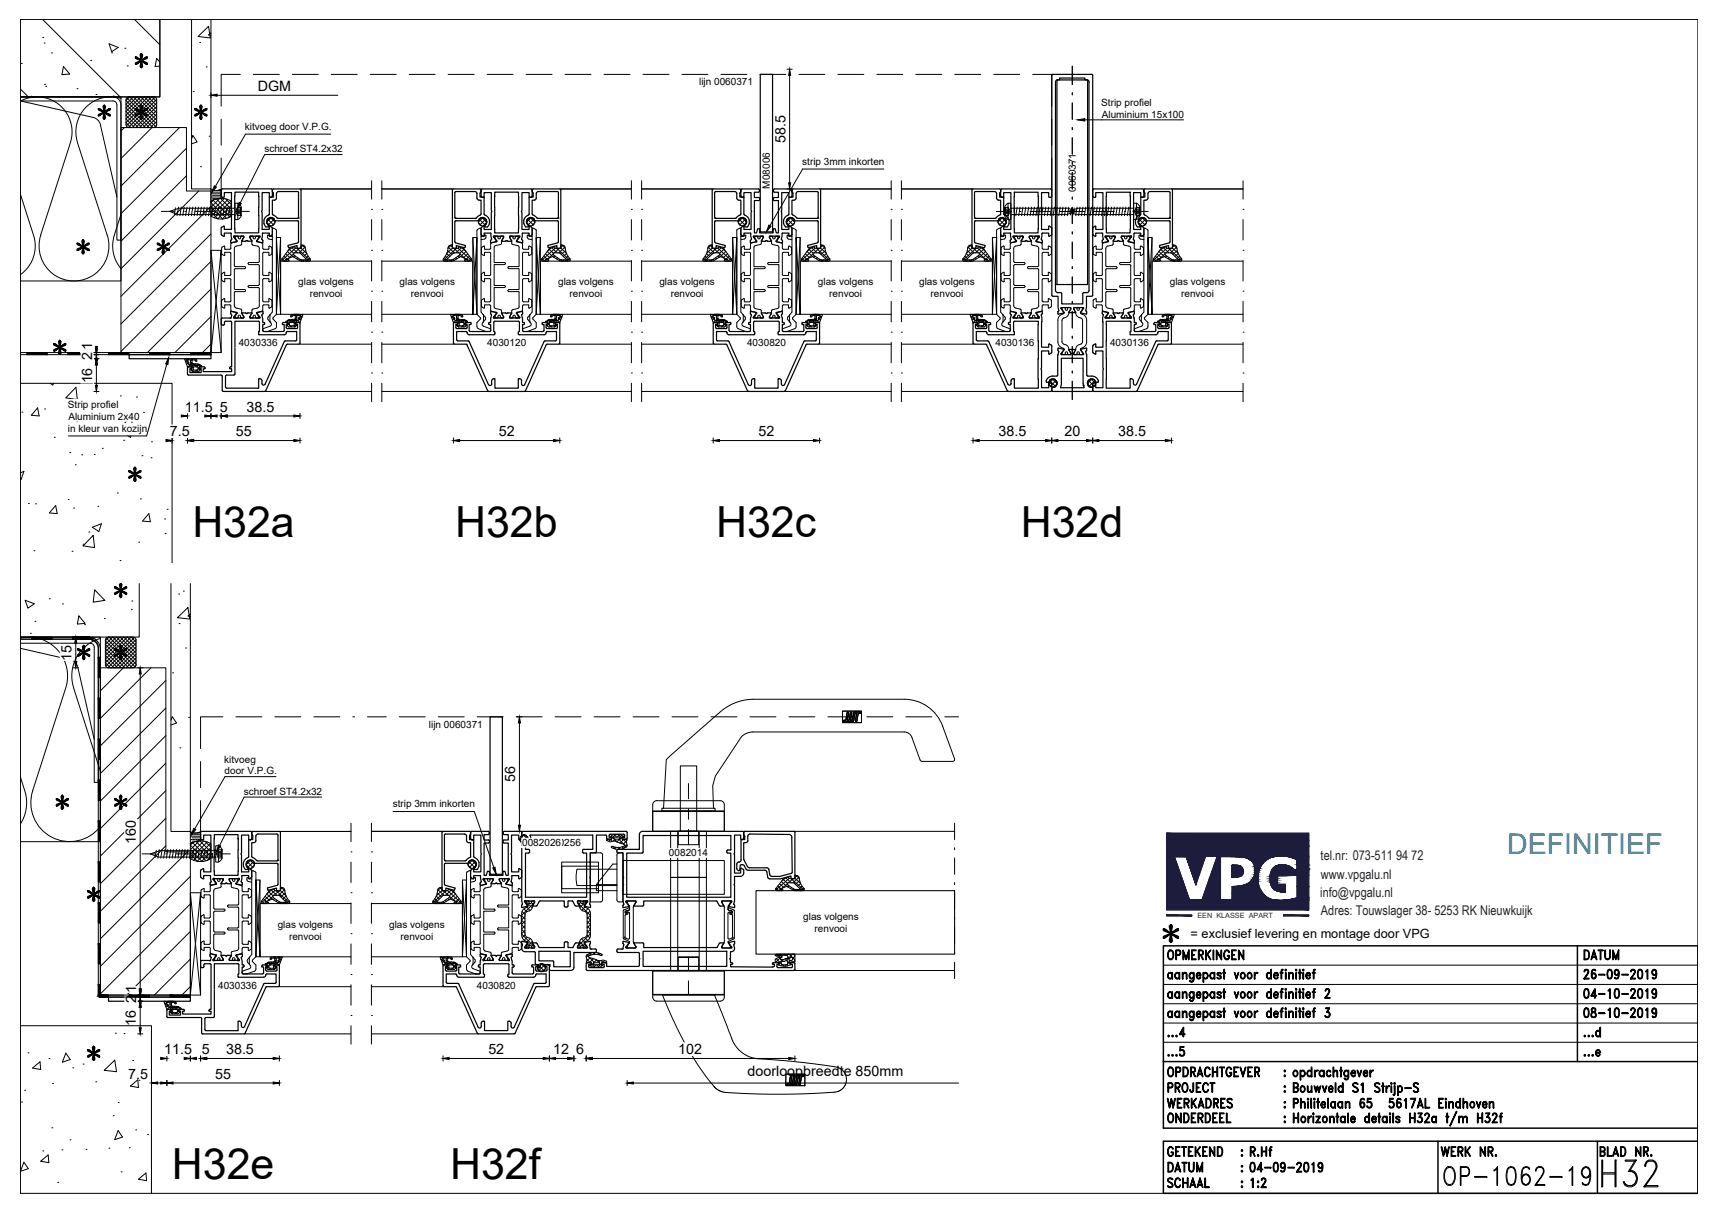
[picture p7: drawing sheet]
<svg xmlns="http://www.w3.org/2000/svg" width="420mm" height="297mm" viewBox="0 0 420 297" stroke-linecap="round" stroke-linejoin="round" font-family="sans-serif">
<defs><g id="words">
<text font-size="11" x="390.2" y="291.4">H32</text>
<g font-size="10.5">
<text x="47" y="131.2">H32a</text>
<text x="111.3" y="131.2">H32b</text>
<text x="175" y="131.2">H32c</text>
<text x="249.5" y="131.2">H32d</text>
<text x="42" y="288.3">H32e</text>
<text x="110" y="288.3">H32f</text>
</g>
<text font-size="8.4" x="351.7" y="291">OP-1062-19</text>
<text font-size="7" fill="#007cb0" x="368.4" y="208.7">DEFINITIEF</text>
<text font-size="5.7" x="284.3" y="287.9">DATUM</text>
<g font-size="5.3">
<text x="385.9" y="235.7">DATUM</text>
<text x="385.9" y="245.2">04-10-2019</text>
<text x="284.3" y="268.1">PROJECT</text>
<text x="284" y="272">WERKADRES</text>
<text x="284.3" y="275.5">ONDERDEEL</text>
<text x="284.3" y="291.4">SCHAAL</text>
<text x="304.4" y="291.4">1:2</text>
</g>
<g font-size="3.5">
<text x="63" y="22.3">DGM</text>
<text x="192" y="35" transform="rotate(-90 192 35)">58.5</text>
<text x="22.6" y="88.1" transform="rotate(-90 22.6 88.1)">2</text>
<text x="22.6" y="85.7" transform="rotate(-90 22.6 85.7)">1</text>
<text x="22.5" y="93.8" transform="rotate(-90 22.5 93.8)">16</text>
<text x="45.2" y="100.7">11.5</text>
<text x="53.7" y="100.7">5</text>
<text x="60.3" y="100.7">38.5</text>
<text x="41.5" y="106.7">7.5</text>
<text x="57.6" y="106.7">55</text>
<text x="121.9" y="106.7">52</text>
<text x="185.4" y="106.7">52</text>
<text x="244.1" y="106.7">38.5</text>
<text x="260.2" y="106.7">20</text>
<text x="273.3" y="106.7">38.5</text>
<text x="17.5" y="161.6" transform="rotate(-90 17.5 161.6)">15</text>
<text x="125.9" y="191.2" transform="rotate(-90 125.9 191.2)">56</text>
<text x="33.2" y="206.3" transform="rotate(-90 33.2 206.3)">160</text>
<text x="33.3" y="245.2" transform="rotate(-90 33.3 245.2)">2</text>
<text x="33.3" y="242.7" transform="rotate(-90 33.3 242.7)">1</text>
<text x="33.2" y="250.8" transform="rotate(-90 33.2 250.8)">16</text>
<text x="40.1" y="257.7">11.5</text>
<text x="49.3" y="257.7">5</text>
<text x="55.3" y="257.7">38.5</text>
<text x="119.4" y="257.7">52</text>
<text x="135.2" y="257.8">12</text>
<text x="140.8" y="257.7">6</text>
<text x="165.8" y="257.7">102</text>
<text x="31.3" y="263.7">7.5</text>
<text x="52.6" y="263.7">55</text>
<text x="182.7" y="263.1">doorloopbreedte 850mm</text>
</g>
<g font-size="3.3" fill="#1d1c3c">
<text x="322.8" y="210.3">tel.nr: 073-511 94 72</text>
<text x="322.9" y="214.8">www.vpgalu.nl</text>
<text x="322.7" y="219.3">info@vpgalu.nl</text>
<text x="322.9" y="223.6">Adres: Touwslager 38- 5253 RK Nieuwkuijk</text>
</g>
<text font-size="3.1" x="291" y="229.2">= exclusief levering en montage door VPG</text>
<g font-size="2.4">
<text x="170.9" y="20.9">lijn 0060371</text>
<text x="269.2" y="25.9">Strip profiel</text>
<text x="269.3" y="28.8">Aluminium 15x100</text>
<text x="59.9" y="31.8">kitvoeg door V.P.G.</text>
<text x="64.6" y="37.3">schroef ST4.2x32</text>
<text x="196.1" y="40.4">strip 3mm inkorten</text>
<text x="188.2" y="46.1" transform="rotate(-90 188.2 46.1)">M08006</text>
<text x="262.9" y="46.9" transform="rotate(-90 262.9 46.9)">0060371</text>
<text x="72.9" y="69.8">glas volgens</text>
<text x="97.7" y="69.8">glas volgens</text>
<text x="136.4" y="69.8">glas volgens</text>
<text x="161.2" y="69.8">glas volgens</text>
<text x="199.9" y="69.8">glas volgens</text>
<text x="224.7" y="69.8">glas volgens</text>
<text x="285.9" y="69.8">glas volgens</text>
<text x="75.7" y="72.7">renvooi</text>
<text x="100.4" y="72.7">renvooi</text>
<text x="139.2" y="72.7">renvooi</text>
<text x="163.9" y="72.7">renvooi</text>
<text x="202.7" y="72.7">renvooi</text>
<text x="227.5" y="72.7">renvooi</text>
<text x="288.7" y="72.7">renvooi</text>
<text x="58.4" y="84.6">4030336</text>
<text x="119.1" y="84.6">4030120</text>
<text x="182.6" y="84.6">4030820</text>
<text x="243.3" y="84.6">4030136</text>
<text x="271.3" y="84.6">4030136</text>
<text x="16.6" y="99.7">Strip profiel</text>
<text x="16.6" y="105.6">in kleur van kozijn</text>
<text x="16.7" y="102.7">Aluminium 2x40</text>
<text x="104.8" y="177.9">lijn 0060371</text>
<text x="54.8" y="186.4">kitvoeg</text>
<text x="54.9" y="189.3">door V.P.G.</text>
<text x="59.6" y="194.3">schroef ST4.2x32</text>
<text x="96" y="197.4">strip 3mm inkorten</text>
<text x="127.6" y="206.9">0082026</text>
<text x="132.5" y="206.8">4030256</text>
<text x="163.5" y="209.4">0082014</text>
<text x="67.9" y="226.8">glas volgens</text>
<text x="95.1" y="226.8">glas volgens</text>
<text x="196.3" y="224.9">glas volgens</text>
<text x="199.1" y="227.8">renvooi</text>
<text x="70.7" y="229.7">renvooi</text>
<text x="97.9" y="229.7">renvooi</text>
<text x="53.3" y="241.7">4030336</text>
<text x="116.6" y="241.7">4030820</text>
</g>
<text font-size="1.8" fill="#1d1c3c" x="292.7" y="224.5">EEN KLASSE APART</text>
</g></defs>
<!-- layer: 0 -->
<g fill="none" stroke="#000" stroke-width=".24">
<path d="M5.2 15.5h.1M10.4 4.8l19 18.9M10.5 9.2h.1M10.8 10.5h.1M12.6 12.9h.1M15.5 16.3l1.5 1.8-1.9 .2zM22.2 14.8h.1M26.7 10.7l2.2 .9-1.6 1zM27.3 12.9h.1M30.5 11.8h.1M31.1 16.1h.1M32.9 4.8l6.2 6.1"/>
<path d="M39.1 4.8v18.9h-34.1h24.6v45h-24.6M39.1 15.2l-.8-.9-.4 2 1.2-.1M46.8 4.8v41.4h4.8v-41.4M48.4 8.9l2.6-2.5 .4 2.9zM48.8 10.4h.1M50.4 16.3h.1M51.6 8l-.6 .5 .6 .1M5 24.7a8.6 8.6 0 0 1 9.6 1 8.6 8.6 0 0 1 2.6 9.2l-7.3 22.6M5 21.8l1.9 1.9M7.8 23.7l-.1-.2 .5 .2M10.9 20.6h.1M11.2 21.1h.1"/>
<path d="M18.8 21.7h.1M23.5 23.1h.1M27.7 23.5h.1M29.6 24a8.6 8.6 0 0 0-10.7 10.9l7.3 22.6a8.5 8.5 0 0 1-8.1 11.2 8.5 8.5 0 0 1-8.1-11.2M46.8 34l.3-.9 1.1 1.6-1.4 .5M47.2 22.4h.1M51.1 33.3h.1M80.8 32.8h-20.8l-7.4 12.8M83.7 37.8h-19l-6 11.8M265.1 29.3h24.2M5 47.6l3.2 9.9a8.6 8.6 0 0 1-3.2 9.6M28 57.5a8.6 8.6 0 0 0 1.6 8.2"/>
<path d="M29.6 52.4l-1.7 5.1M49 40.8h.1M57.5 58.1l.4 .8M57.9 58.8l-.1 .3-1.3 .4-.1 1.2-.2 .2M58.2 57.9v.1M58.2 58a.31 .31 0 0 0 .3 .4 .31 .31 0 0 0 .3-.4M58.3 57.9l-.7-.2-.1 .4M58.8 57.9l.6-.2 .2 .2M58.8 57.9v.1M58.9 59.9l-1.2 .3M59.1 59.7l-.2 .2M59.5 57.9v.2a1.72 1.72 0 0 0-.4 1.6"/>
<path d="M61.6 58.8v.9M61.6 59.7l.2 .2M61.6 57.7h-.4l-.1 .2 .5 1M61.6 57.7h.1M61.6 57.7l.3 .2M61.8 59.9l1.1 .3M61.9 58a.31 .31 0 0 0 .3 .4 .31 .31 0 0 0 .2-.4M61.9 57.9v.1M62.5 57.8l-.1 .2M62.7 57.7h.4l.1 .2-.4 1.2 1.4 .4 .1 1.4 1.4-.1M62.7 57.7l-.1 .1M62.7 57.7h.1"/>
<path d="M65.2 54.4l.8 .8M65.4 53.6l1.5 1.4M66.2 53.2l1 1.1M66.2 53.2h.1M66.3 53.2l-1.1 1.1M67 53.6l-1.4 1.4M67.2 54.4l-.8 .8M73.8 59.9l.8 .8M74.1 60l-.5 .4M110.1 60l.5 .4M110.4 59.9a2.56 2.56 0 0 0-1.1 1.8l-.1 .3M116.9 54.4l.8 .8"/>
<path d="M117.2 53.6l1.4 1.4M117.9 53.2l1 1.1M117.9 53.2h.1M118 53.2l-1.1 1.1M118.7 53.6l-1.4 1.4M118.9 54.4l-.8 .8M120.9 57.9v.1M121 58l.4 1.1-1.4 .4-.1 1.4-1.5-.1M121.7 57.9v.1M121.7 58a.31 .31 0 0 0 .3 .4 .31 .31 0 0 0 .3-.4M121.8 57.9l-.6-.2-.2 .2M122.3 57.9v.1"/>
<path d="M122.6 57.7h.3M122.6 57.7l-.3 .2M122.6 57.7h-.1M122.9 57.7l.1 .4a1.52 1.52 0 0 0-.4 1.4l-.2 .3-1.6 .5v3.9h2.5M124.8 57.7l.6 .2M124.8 57.7l-.2 .3 .5 .9v.8l1.7 .6 .1 4.9h-2.5M125.4 58a.31 .31 0 0 0 .3 .4 .31 .31 0 0 0 .2-.4M125.4 57.9v.1M125.9 57.9l.3-.2 .5 .2-.4 1.2 1.4 .4v1.2M125.9 57.9v.1M128.7 54.4l.8 .8M128.9 53.6l1.5 1.4"/>
<path d="M129.7 53.2l1 1.1M129.7 53.2h.1M129.8 53.2l-1.1 1.1M130.5 53.6l-1.4 1.4M130.7 54.4l-.8 .8M137.1 60l-.1 .7h-1.3M137.2 59.9l.6 .1 .4 .7M137.2 59.9l-.1 .1M137.3 59.9a2.51 2.51 0 0 1 1.1 1.8l1 1.7-.1 .3-.3 .1M137.6 60l-.5 .4M173.6 60l.5 .4M173.9 59.9a2.56 2.56 0 0 0-1.1 1.8l-.1 .3"/>
<path d="M180.4 54.4l.8 .8M180.7 53.6l1.4 1.4M181.4 53.2l1 1.1M181.4 53.2h.1M181.5 53.2l-1.1 1.1M182.2 53.6l-1.4 1.4M182.4 54.4l-.8 .8M184.8 59.1l-1.3 .4-.1 1.4-1.5-.1M184.9 57.7h-.3l-.2 .2 .6 1M184.9 58.9v.1M184.9 57.7h.1M185 59l-.2 .1"/>
<path d="M185 57.7l.1 .1M185.1 57.8l.1 .3a.31 .31 0 0 0 .4 .3 .31 .31 0 0 0 .2-.4M185.2 57.9v.1M185.8 57.9v.1M186.1 57.7l.4 .1 .1 .3a1.53 1.53 0 0 0-.5 1.4l-.2 .3-1.6 .5v4.9h2.5l.2 .2-.2 .3h-2.5v5.1h2.5l.2 .2-.2 .3M186.1 57.7l-.3 .2M186.1 57.7h-.1M188.1 58.1l.5 .8v.6l.2 .2M188.6 57.7l-.4 .1-.1 .3M188.6 57.7h.1M188.6 57.7l.3 .2M188.8 59.8l1.5 .5 .1 3.9h-2.5l-.3 .2 .3 .3"/>
<path d="M189.4 57.9v.1M189.4 58a.31 .31 0 0 1-.2 .4 .31 .31 0 0 1-.3-.4M189.7 57.7l-.3 .2M189.7 57.7l.4 .1 .1 .3M189.7 57.7h.1M190.2 58.1l-.4 1 1.4 .4v1.2M192.2 54.4l.8 .8M192.5 53.6l1.4 1.4M193.2 53.2l1 1.1M193.2 53.2h.1M193.3 53.2l-1.1 1.1M194 53.6l-1.4 1.4"/>
<path d="M194.2 54.4l-.8 .8M200.6 60l-.1 .7h-1.3M200.6 60h.7l.4 .7M200.8 59.9a2.51 2.51 0 0 1 1.1 1.8l1 1.7-.1 .3h-2.5M201.1 60l-.5 .4M216 41.3h-19.8l-8 13.9M237 60l.5-.1 .2 .8h1.2M237 60l-.4 .3M237.1 60l.5 .4M237.4 59.9a2.56 2.56 0 0 0-1.1 1.8l-.1 .3M243.9 54.4l.8 .8M244.2 53.6l1.4 1.4"/>
<path d="M244.9 53.2l1 1.1M244.9 53.2h.1M245 53.2l-1.1 1.1M245.7 53.6l-1.4 1.4M245.9 54.4l-.8 .8M247.1 59.4l-.1 .2-.1 1.3-1.5-.1M248.4 58.8l-.1 .3-1.2 .3M248.5 57.7l-.5 .1-.1 .2 .5 .9M248.5 57.7h.1M248.5 57.7l.3 .2M248.7 58a.31 .31 0 0 0 .3 .4 .31 .31 0 0 0 .3-.4M248.8 57.9v.1"/>
<path d="M249.4 59.9l-1.2 .3M249.4 57.8l-.1 .2M249.6 57.7l.4 .1v.3a1.67 1.67 0 0 0-.4 1.6M249.6 57.7l-.2 .1M249.6 57.7h-.1M249.6 59.7l-.2 .2M252.1 58.9v.8M252.1 59.7l.2 .2M252.1 57.7l-.5 .2 .5 1M252.1 57.7h.1M252.1 57.7l.2 .1M252.3 57.8l.1 .1"/>
<path d="M252.3 59.9l1.1 .3M252.9 57.9v.1M252.9 58a.31 .31 0 0 1-.2 .4 .31 .31 0 0 1-.3-.4M253.2 57.7l-.3 .2M253.2 57.7l.5 .1v.1l-.4 1.2 1.2 .3M253.2 57.7h.1M254.6 59.4l.1 .2 .1 1.3 1.4-.1M269.4 59.6v1.3h-1.4M269.6 59.4l-.1 .2M270.7 57.7l.6 .2M270.7 57.7l-.2 .4 .4 1-1.3 .3M271.2 58a.31 .31 0 0 0 .3 .4 .31 .31 0 0 0 .3-.4"/>
<path d="M271.3 57.9v.1M271.9 59.9l-1.2 .3M272.1 57.7l.4 .1 .1 .3a1.66 1.66 0 0 0-.5 1.6M272.1 57.7l-.3 .3M272.1 57.7h-.1M272.1 59.7l-.2 .2M274.6 58.9v.8M274.6 57.7l-.4 .1-.1 .3 .5 .8M274.6 59.7l.2 .2M274.6 57.7h.1M274.6 57.7l.3 .2M274.8 59.9l1.1 .3"/>
<path d="M274.9 58a.31 .31 0 0 0 .3 .4 .31 .31 0 0 0 .2-.4M274.9 57.9v.1M275.4 57.9v.1M275.6 57.8l-.2 .1M275.7 57.7l-.1 .1M275.7 57.7l.5 .2-.5 1 .2 .2M275.7 57.7h.1M275.8 59.1l1.4 .4 .1 1.4 1.4-.1M278.3 54.4l.7 .8M278.5 53.6l1.4 1.4M279.2 53.2l1 1.1M279.2 53.2h.1"/>
<path d="M279.3 53.2l-1.1 1.1M280 53.6l-1.4 1.4M280.2 54.4l-.8 .8M286.8 59.9a2.46 2.46 0 0 1 1.1 1.8l.9 1.5M287.1 60l-.5 .4M54.2 67.1v1.3M54.2 60.6v1.4M54.2 73.5v1.3M54.2 74.8l.6 .5M54.2 68.4l.6 .5M54.2 62l.6 .5M54.8 73l-.6 .5"/>
<path d="M54.8 66.6l-.6 .5M54.8 60.2l-.6 .4M54.8 73l.2 .8M54.8 66.6l.2 .8h1.2M54.8 60.2h.1v.6M54.9 74.6v.6l-.1 .1M54.9 60.8l1.3 .1M55 68.1h1.2M55 73.8h1.2M55 68.1l-.2 .8M56.2 74.5l-1.3 .1M56.2 61.7h-1.2l-.1 .7-.1 .1"/>
<path d="M56.2 68.1l.2 .3v5.1M56.2 61.7l.2 .2v5.2M56.2 74.5l.2 .3 .1 1.2 1.3 .4M56.4 73.5l-.2 .3M56.4 67.1l-.2 .3M57.4 77.4l.2 .4 .5-.1M57.5 77.4h.1M57.7 75.3l1.2 .3M57.7 60.2l-.4 .5v4.2l.2 .3h2.3l.2 .2-.2 .3-2.5 .1v4.7l.2 .3h2.3l.2 .2-.2 .3M57.8 76.3l.1 .3M57.9 76.6l-.4 .8M58.2 77.5v.1"/>
<path d="M58.2 77.5a.31 .31 0 0 1 .3-.4 .31 .31 0 0 1 .3 .4M58.3 77.6l-.2 .1M58.8 77.6l.1 .1M58.8 77.5v.1M58.9 75.6l.2 .2M59.1 75.8a1.76 1.76 0 0 0 .4 1.6M59.5 77.4h.1M59.5 77.4v.1M59.6 77.5l-.2 .2h-.5M59.8 71.3l-2.5 .1v3.3l.4 .6M60.9 64.7h2.2l.3 .2-.1 4.8-2.4 .1-.3 .2 .3 .3M60.9 70.3h2.2"/>
<path d="M61.1 77.4l.1 .3 .4 .1M61.1 77.4h.1M61.6 76.6l-.5 .8M61.6 75.8v.8M61.6 77.7h.1M61.8 77.7h-.2M61.9 77.5a.31 .31 0 0 1 .3-.4 .31 .31 0 0 1 .2 .4M61.9 77.6l-.1 .1M61.9 77.5v.1M62.4 77.5v.1M62.4 77.6l.1 .1M62.6 77.7h.1"/>
<path d="M62.7 77.7h.1M62.8 76.3l-.1 .3 .5 .8M62.9 75.3l-1.1 .3-.2 .2M62.9 60.2l.4 .3 .1 .3-.1 3.3-2.4 .1-.3 .2 .3 .3M63.1 70.3l.3 .2v4.2l-.5 .6M63.2 77.4h.1M63.2 77.4l-.1 .3-.4 .1M64.2 73.5l.3 .3M64.5 73.8h1.1M65.6 68.1h-1.1l-.3 .3v5.1M65.6 73.8l.2-.8 .6 .4 .1 1.4M65.6 68.1l.3 .8"/>
<path d="M65.7 74.6l.2 .7M65.7 74.6h-1.4l-.1 1.4-1.4 .4M65.9 60.2l.6 .4M65.9 66.6l.6 .5M65.9 60.2l-.2 .6M65.9 66.6l-.2 .1-.1 .7h-1.1l-.3-.3M66.5 74.8l-.6 .5M66.5 60.6l-.1 1.5-.5 .4-.2-.8h-1.2l-.3 .2v5.2M66.5 67.1l-.1 1.4-.5 .4M69 63.2l.7 .6M69.4 62.6l.7 .7M69.8 62.1l1.1 .9"/>
<path d="M69.9 78.7l.2 .2M69.9 78.6v.2M69.9 78.8l.4 .1M70.1 78.5l-.2 .1M70.1 79.5l.4 .4h1.6M70.2 63.4l-.5 .4M70.3 63.4l.3 .3M70.3 79.4l-.2 .1M70.3 79.4h.1M70.3 78.9v.5M70.3 78.4h.1M70.3 79.1l.4 .3"/>
<path d="M70.3 78.4l-.2 .1M70.4 78.3l.7 .6M70.6 78.1l-.3 .3M70.7 60.9l1.1 1M70.7 79.1l-.5 .5M70.8 78.9h1.1v.7h-1.1M70.9 78.9v.7M70.9 60.8l-2 2.5a.37 .37 0 0 0 .3 .5h1.4v-.3l-.8-.1 1.7-.7 .3 .1M70.9 78.1l-.9 .8M70.9 78.4h.1M71 78.3v.2h1M71 79.6l.4 .3"/>
<path d="M71.1 60.7l-.8 .8 1.3 1.2M71.1 77.1l.3 .2M71.2 79.6l-.4 .3M71.3 78.1l.3 .3 .4-.4-1.4 .2M71.4 60.6l1.3 1.2M71.4 76.9l-.4 .3 .1 .3h.3a.44 .44 0 0 1 .7-.4M71.5 78.5l-.4 .4M71.7 62.1l-1.2 1.1M71.8 78.5l.5 .4M71.9 62.4l1.8 1.1M71.9 79.5l.4 .3M71.9 60.4l-1.1 .4"/>
<path d="M71.9 76.9l.6 .5M71.9 60.3l.2 .1M71.9 61.8l1.5 .1M72.1 60.4l.1 .2M72.1 77.1l.1 .1M72.1 78h.1M72.2 77.2v.7M72.2 60.6v.1M72.2 62.6l-.3 .3M72.2 60.7l-3.3 3M72.2 60.7h1.3M72.2 78v.1"/>
<path d="M72.2 78l.3 .2M72.3 78.3l-1.3 .1M72.3 79.4h.2M72.4 76.8l-.3 .3M72.5 79.4v.1M72.5 79.4l-.6 .5M72.5 60.7l3.3 3M72.5 79.5l-.4 .4M72.6 77.6l-.4 .4M72.6 78.3l.6 .6M72.8 78.3l-.9 .7M72.8 63l-.3 .3"/>
<path d="M73 78.3l-1 .2M73 76.9l.8 .6M73 77.8l.6 .4M73 78h.1M73.1 78l-.1 .3M73.1 77.6l.3-.1v-.2l-.9-.1 .1 .9-.3 .2M73.1 77.6v.4M73.2 76.9h-1.8M73.2 60.7l-1.4 1.2 .1 .5M73.2 76.9l.3 .1M73.3 78.9h-1l.1 .5M73.4 78.8h-.1"/>
<path d="M73.4 61.9h.1M73.4 63.4l-.3 .3M73.4 76.9l-.3 .3M73.4 61.9l1.3 1.3 .6 .3h-1.6M73.4 78.7l-.2 .2M73.5 77h.5l-.7 1.8M73.5 60.7l.2-.8 .6 .1 .4 .7M73.6 60.6l1.3 1.3M73.6 63.5l.3 .3M73.9 77.4l-.8 .6M74.3 63.5l-.3 .3M74.6 60.4l-1.6 1.4"/>
<path d="M74.6 63.5l.4 .3M74.7 60.7l.3 1.3M74.7 61.3l-1 .9M75 62l-.8 .7M75 62l.9 1.4-.3 .4h-2.2l-1.6-1M75.3 62.6l-.6 .6M75.8 63.2l-.7 .6M108.4 63.2l.7 .6M108.8 62.6l.6 .6M109.2 62l-.9 1.4 .1 .3 .3 .1M109.2 62l.7 .7M109.4 61.3l1.1 .9"/>
<path d="M109.4 63.2l-.6 .3h1.6M109.5 63.5l-.3 .3M109.6 60.4l1.5 1.4M109.8 63.5l.4 .3M110.1 77l.8 1.8M110.3 77.4l.8 .6M110.6 60.6l-1.4 1.3M110.6 63.5l-.4 .3M110.7 77h-.5M110.7 62l-1.3 1.2M110.8 63.4l.2 .3M110.8 78.7l.2 .2"/>
<path d="M110.8 61.9h.1M110.8 76.9l.3 .3M110.8 61.9l-.1 .1M110.9 78.9h1M110.9 60.7l1.2 1.1M110.9 76.9l-.2 .1M110.9 76.9h1.8M110.9 61.8h1.3l.3 .2-.2 .4-1.9 1.1M110.9 61.8l-.1 .1M111.1 78l.1 .3 1 .2M111.1 78h.1M111.1 78l-.4-.7 .9-.2v1l.2 .2"/>
<path d="M111.1 77.8l-.5 .4M111.1 76.9l-.8 .6M111.4 78.3l.8 .7M111.4 63l.3 .3M111.5 78.3l-.6 .6M111.6 77.6l.3 .4M111.6 60.7l-3.3 3M111.6 79.5l.5 .4h1.5l.4-.4M111.7 79.4l.5 .5M111.7 76.8l.4 .3M111.8 78.3l1.5 .1-1.1 .1M111.8 79.4l-.2 .1"/>
<path d="M111.8 78.9l.1 .5M111.9 78l-.3 .2M111.9 60.7h-1.2l-.2-.8-.7 .1-.3 .7M111.9 78l.1 .1M112 60.7l3.3 3M112 62.6l.3 .3M112 77.2v.7M112 60.6l-.1 .1M112 78l1.5 .2 .3 .2M112.1 60.4l-.1 .2M112.1 78l.4 .4 .4-.3M112.2 60.4l1.2 .5 1.8 2.4 .1 .3-.4 .2h-1.2l-.1-.3 .8-.1-1.8-.7-1.9 1.1h-2"/>
<path d="M112.2 76.9l-.6 .5M112.2 60.3l-.1 .1M112.2 79.5l-.3 .3M112.3 78.9h1.1v.7h-1.1zM112.4 78.5l-.6 .4M112.4 62.1l1.3 1.1M112.7 76.9l.4 .3-.1 .3h-.2a.5 .5 0 0 0-.8-.3M112.8 60.6l-1.4 1.2M113 79.6l.3 .3M113 77.1l-.2 .2M113 60.7l.9 .8M113.1 79.6l-.3 .3"/>
<path d="M113.3 78.1l.8 .8h-.3M113.3 78.4h.1M113.4 79.1l.6 .5M113.5 60.9l-1.1 1M113.7 78.3l-.7 .6-.3-.4M113.8 79.1l-.4 .3M113.8 78.9v.5M113.8 79.4h.1M113.8 78.4h.1M113.8 78.4l.4 .1M113.9 79.4l.1 .1M113.9 63.4l-.4 .3"/>
<path d="M113.9 61.5l-1.4 1.2M113.9 63.4l.5 .4M114.2 78.5v.3M114.3 78.7l-.2 .2M114.3 62.1l-1 .9M114.7 62.6l-.7 .7M115.2 63.2l-.7 .6M117.7 67.1v1.3l.6 .5M117.7 60.6v1.5l.6 .4 .2-.8h1.2l.2 .2v5.2M117.7 74.8l.6 .5M118.3 66.6l-.6 .5M118.3 60.2l-.6 .4"/>
<path d="M118.3 66.6l.2 .8h1.2l.2-.3M118.3 60.2h.1v.6M118.4 74.6v.6l-.1 .1M118.4 74.6h1.5l.1 1.4 1.3 .4M118.5 68.1h1.2l.2 .3v5.1M118.5 73.8h1.2M118.5 68.1l-.2 .8M118.5 73.8l-.1-.8-.7 .4v1.4M119.9 73.5l-.2 .3M120.9 77.4v.1M121 77.5l.2 .2h.4M121.3 76.3l.1 .3-.4 .8"/>
<path d="M121.7 77.5v.1M121.7 77.5a.31 .31 0 0 1 .3-.4 .31 .31 0 0 1 .3 .4M121.8 77.6l-.2 .1M122.3 77.6l.1 .1M122.3 77.5v.1M122.4 77.7h.2M122.5 77.7h.1M122.6 77.8h.3M123 77.4l-.1 .3M123.1 77.4h.1M123.3 70.3h-2.5v4.9l.3 .2 1.3 .3 .2 .3a1.56 1.56 0 0 0 .4 1.4M123.3 64.7h-2.5v5.1h2.5"/>
<path d="M123.3 69.8l.2 .2-.2 .3M123.3 64.2l.2 .2-.2 .3M124.4 65.7h2.5v5.1h-2.5M124.4 71.3h2.5l-.1 3.9-1.7 .6v.8l-.5 .8M124.4 65.2l-.3 .2 .3 .3M124.4 70.8l-.3 .2 .3 .3M124.6 77.4l.2 .3M124.6 77.4h.1M125.3 77.7l-.5 .1M125.4 77.5a.31 .31 0 0 1 .3-.4 .31 .31 0 0 1 .2 .4M125.4 77.5v.1M125.4 77.6l-.1 .1"/>
<path d="M125.9 77.6l.2 .1M125.9 77.5v.1M126.3 76.3l-.1 .3 .5 .8M126.7 77.4l-.1 .3h-.5M127.7 74.8v1.2l-1.4 .4M127.7 61.9v5.2M127.7 68.4v5.1M127.7 60.7l.3 .2 1.2-.1M127.7 73.5l.3 .3M128 73.8h1.1M129.1 68.1h-1.1l-.3 .3M129.1 68.1l.1 .7 .2 .1"/>
<path d="M129.1 73.8l.2-.8 .7 .4v1.4M129.2 74.6l.2 .7M129.2 74.6l-1.2-.1-.3 .3M129.4 66.6l.6 .5M129.4 60.2l.6 .4M129.4 66.6l-.3 .8h-1.1l-.3-.3M129.4 60.2l-.2 .6M130 67.1v1.4l-.6 .4M130 60.6l-.1 1.6-.6 .3-.2-.8h-1.1l-.3 .2M130 74.8l-.6 .5M132.5 63.2l.7 .6M132.9 62.6l.7 .7"/>
<path d="M133.3 62.1l1.1 .9M133.4 78.7l.2 .2M133.5 78.9h.4l-.1 .5M133.5 78.5h.1M133.6 79.5l.4 .4h1.6l.4-.4M133.7 63.4l-.5 .4M133.8 61.5l1.3 1.2M133.8 79.4l-.2 .1M133.8 63.4l.3 .3M133.8 78.4h.1M133.8 78.4l-.2 .1M133.9 79.1l.4 .3"/>
<path d="M133.9 78.3l.7 .6M134.2 60.9l1.1 1M134.3 79.1l-.6 .5M134.3 78.9h1.1v.7h-1.1zM134.4 78.1l-.9 .8-.1-.3 .1-.1M134.4 78.4h.1M134.5 79.6l.4 .3M134.6 60.7l-.8 .8M134.6 77.1l.3 .2M134.7 79.6l-.4 .3M134.7 78.4h-.3l1.1 .1M134.8 78.1l.3 .3"/>
<path d="M134.9 60.6l1.3 1.2M135 76.9l-.4 .2v.3l.2 .1 .2-.3M135 78.5l-.4 .4M135 77.2h.7M135.2 62.1l-1.2 1.1M135.3 62.8l1.9 1M135.3 78.5l.5 .4M135.4 79.5l.4 .3M135.4 60.4l-1.2 .5-1.8 2.4a.37 .37 0 0 0 .3 .5h1.4v-.3l-.8-.1 1.7-.7 .3 .1M135.4 76.9l.6 .5M135.4 60.3l.2 .1M135.5 78l-.4 .4"/>
<path d="M135.6 60.4l.1 .2M135.7 78l-1.6 .2-.2 .2M135.7 77.2v.7M135.7 60.6v.1M135.7 62.6l-.3 .3M135.7 60.7l-3.3 3M135.7 78v.1M135.7 78l.3 .2M135.8 78.3l-1.1 .1M135.8 79.4l.2 .1M135.9 76.8l-.3 .3M136 79.4l-.6 .5"/>
<path d="M136 60.7l3.3 3M136.1 77.6l-.4 .4M136.1 78.3l.6 .6M136.3 78.3l-.9 .7M136.3 63l-.3 .3M136.5 76.9l.8 .6M136.5 77.8l.6 .4M136.5 78h.1M136.6 78l-.1-.3 .4-.2v-.2l-.8-.2v1l-.3 .2M136.6 78l-.1 .3-1 .2M136.7 61.8h-1.2l-.3 .2 .2 .4 1.4 1M136.7 61.8l.2 .1"/>
<path d="M136.7 76.9h-1.8M136.7 76.9l.3 .1M136.8 78.9h-1l.1 .5M136.8 60.7l-1.3 1.1M136.8 63.4l.4 .1M136.9 78.8h-.1M136.9 61.9h.1M136.9 76.9l-.3 .3M136.9 61.9l1.3 1.3M136.9 63.4l-.3 .3M136.9 78.7l-.2 .2M137.1 60.6l1.3 1.3"/>
<path d="M137.1 63.5l.3 .3M137.2 76.9l.3 .1M137.2 63.8h1.8M137.2 76.9l-.2 .1M137.4 77.4l-.8 .6M137.5 77l-.7 1.8M137.8 63.5l-.3 .3M138.1 60.4l-1.5 1.4M138.1 63.5l.4 .3M138.2 63.2l.6 .3h-1.6M138.2 61.3l-1 .9M138.5 62l-.8 .7"/>
<path d="M138.8 62.6l-.6 .6M139.3 63.2l-.7 .6M171.9 63.2l.7 .6M172.3 62.6l.7 .6M172.7 62l-.9 1.4 .2 .4h2.3l1.8-1.1 1.8 .7h-.7M172.7 62l.8 .7M172.9 61.3l1.1 .9M172.9 63.2l-.6 .3h1.6M173 63.5l-.3 .3M173.1 60.4l1.5 1.4M173.3 63.5l.4 .3M173.8 77.4l.8 .6"/>
<path d="M174.1 60.6l-1.4 1.3M174.1 63.5l-.4 .3M174.2 77h-.6l.8 1.8M174.3 63.4l.2 .3M174.3 78.7l.2 .2M174.3 61.9h.1M174.3 76.9l.3 .3M174.3 61.9l-1.4 1.3M174.4 63.4l-.4 .1M174.4 78.9h1l-.1 .5M174.4 60.7l1.2 1.1M174.4 76.9l-.2 .1"/>
<path d="M174.4 76.9h1.8M174.6 78l.1 .3M174.6 78h.1M174.6 78v-.3l-.3-.2v-.2l.8-.2v1l.2 .2M174.6 77.8l-.5 .4M174.6 76.9l-.8 .6M174.7 78.3l1 .2M174.9 78.3l.8 .7M174.9 63l.3 .3M175 78.3l-.6 .6M175.1 77.6l.4 .3M175.1 60.7l-3.3 3"/>
<path d="M175.1 79.5l.5 .4h1.5l.4-.4M175.2 79.4l.5 .5M175.2 76.8l.4 .3M175.3 78.3l1.4 .1M175.3 79.4l-.2 .1M175.4 78l-.3 .2M175.4 60.7h-1.2l-.2-.8-.7 .1-.3 .7M175.4 78l.1 .1M175.5 60.7l3.3 3M175.5 77.9l-.1 .1M175.5 62.6l.3 .3M175.5 77.2v.7"/>
<path d="M175.5 60.6l-.1 .1M175.5 78l.5 .4M175.6 78l1.4 .1 .3 .3M175.6 60.4l-.1 .2M175.6 77.1l-.1 .1M175.6 77.1l.7 .2M175.7 61.8l-1.4 .1M175.7 61.8l.3 .2-.2 .4-1.5 1M175.7 60.4l1.1 .4M175.7 76.9l-.6 .5M175.7 60.3l-.1 .1M175.7 79.5l-.3 .3"/>
<path d="M175.9 78.5l-.6 .4M175.9 62.1l1.3 1.1M176.2 78.5l.4 .4M176.2 76.9l.4 .3-.1 .3-.2-.1M176.3 60.6l-1.4 1.2M176.4 78.1l-.4 .3M176.5 79.6l.3 .3M176.5 60.7l.9 .8M176.5 77.1l-.2 .2M176.6 79.6l-.3 .3M176.7 78.3v.2h-1M176.8 78.1l.8 .8"/>
<path d="M176.8 78.4h.1M176.8 78.9h-1.1l.1 .7h1M176.8 60.8l2 2.6-.4 .4h-1.1l-.3-.2 .3-.2M176.8 78.9v.7M176.9 79.1l.6 .5M177 60.9l-1.1 1M177.2 78.3l-.7 .6M177.3 79.1l-.4 .3M177.3 78.9v.5M177.3 79.4h.1M177.3 78.4h.1M177.3 78.4l.5 .2v.2l-.4 .1"/>
<path d="M177.4 79.4l.1 .1M177.4 63.4l-.4 .3M177.4 78.9h-.1M177.4 61.5l-1.4 1.2M177.4 63.4l.5 .4M177.8 78.7l-.2 .2M177.8 62.1l-1 .9M178.2 62.6l-.7 .7M178.7 63.2l-.7 .6M181.2 60.6l.1 1.6 .6 .3v-.7M181.8 60.2l-.6 .4M181.8 66.6l-.6 .5v1.4l.6 .4"/>
<path d="M181.8 60.2h.1v.6M181.8 66.6l.1 .1v.6M181.9 73.7l-.1-.7-.6 .5v1.5l.6 .3 .1-.1M181.9 68.2v.6l-.1 .1M181.9 74.6v.7M181.9 61.8l1.3-.1 .2 .2v5.2M181.9 74.6h1.5l.1 1.4 1.3 .4M181.9 73.7l.1 .1M181.9 68.2l1.3-.1 .2 .3v5.1M182 73.8h1.2M183.4 73.5l-.2 .3M183.4 67.1l-.2 .3-1.3-.1"/>
<path d="M184.4 77.4l.2 .3 .3 .1M184.5 77.4h.1M184.6 75.4l1.3 .3 .2 .3a1.55 1.55 0 0 0 .4 1.4M184.8 76.3l.2 .2M184.9 76.5h.1M185 76.5l-.5 .9M185 77.7h-.1M185.1 77.7h-.1M185.2 77.5v.1M185.2 77.5a.31 .31 0 0 1 .3-.4 .31 .31 0 0 1 .3 .4M185.3 77.6l-.2 .1M185.8 77.6l.3 .1"/>
<path d="M186.5 77.4l-.1 .3-.4 .1M186.6 77.4h.1M186.8 71.3h-2.5v3.7l.3 .4M187.9 70.3h2.5l-.1 4.9-1.5 .5M187.9 64.7h2.5v5.1h-2.5l-.3 .2 .3 .3M188.1 77.4l.1 .3 .4 .1M188.1 77.4h.1M188.6 77.7h.1M188.8 77.7h-.2M188.8 75.7l-.2 .3v.6l-.5 .8M188.9 77.5a.31 .31 0 0 1 .3-.4 .31 .31 0 0 1 .2 .4M188.9 77.5v.1"/>
<path d="M188.9 77.6l-.1 .1M189.4 77.5v.1M189.4 77.6l.2 .1M189.6 77.7h.1M189.7 77.7h.1M189.8 76.3l-.1 .3 .5 .8M190.2 77.4l-.1 .3-.4 .1M191.2 74.8v1.2l-1.4 .4M191.2 61.9v5.2M191.2 68.4v5.1M191.2 73.5l.3 .3M191.2 60.7l.3 .2 1.2-.1"/>
<path d="M191.2 61.9l.3-.2h1.2l.2 .8M191.5 68.1h1.1M191.5 73.8h1.1M191.5 68.1l-.3 .2M192.6 68.1l.3 .8M192.7 74.6l-1.2-.1-.3 .3M192.7 74.6l.2 .7M192.9 73l.6 .4v1.4M192.9 60.1l.6 .5M192.9 66.6l.6 .5M192.9 73l-.2 .1-.1 .7M192.9 66.6l-.2 .1-.1 .7-1.1-.1-.3-.2"/>
<path d="M192.9 60.2l-.2 .6M193.5 74.8l-.6 .5M193.5 60.6v1.5l-.6 .4M193.5 67.1v1.4l-.6 .4M196 63.3a.37 .37 0 0 0 .3 .5h1.3v-.3l-.8-.1 1.8-.7 1.7 1M196 63.2l.7 .6M196.4 62.6l.7 .7M196.8 62.1l1.1 .9M196.9 78.7l.2 .2M197 78.9h.4l-.1 .5M197.1 79.5l.4 .4h1.7M197.2 63.4l-.5 .4"/>
<path d="M197.3 61.5l1.3 1.2M197.3 79.4l-.2 .1M197.3 63.4l.3 .3M197.3 78.4h.1M197.4 79.1l.4 .3M197.4 78.3l.7 .6 .4-.4M197.7 60.9l1.1 1M197.8 79.1l-.6 .5M197.9 78.1l-.9 .8M197.9 78.4h.1M198 79.6l.4 .3M198.1 78.4h-.2l1 .1"/>
<path d="M198.1 78.4h.1M198.1 60.7l-.8 .8M198.1 77.1l.3 .2M198.2 79.6l-.4 .3M198.4 60.6l1.3 1.2M198.5 76.9l-.4 .3v.3h.3a.43 .43 0 0 1 .7-.4M198.7 62.1l-1.2 1.1M198.8 78.5l.5 .4M198.8 78.9h-1v.7h1M198.8 78.9v.7M198.9 79.5l.4 .3M198.9 60.4l-1.2 .5-1.8 2.4"/>
<path d="M198.9 76.9l.7 .5M198.9 60.3l.2 .1M199 78.5h-.1M199 78l-.4 .4-.3-.3M199.1 60.4l.1 .2M199.1 77.1l.1 .1M199.2 78l-1.6 .1-.7 .4 .1 .3M199.2 77.2v.7l.4-.3M199.2 60.6v.1M199.2 62.6l-.3 .3M199.2 60.7l-3.3 3M199.2 78v.1"/>
<path d="M199.2 78l.3 .2M199.3 78.9h1M199.3 79.4h.2M199.3 78.3l-1.1 .1M199.4 78.9v.5M199.4 76.8l-.3 .3M199.5 60.7l3.3 3M199.5 77.2l.1 .9-.2 .2M199.5 79.5l-.3 .4M199.5 79.5l-.6 .4M199.6 77.2h.7l.2 .2-.2 .1M199.6 78.3l.6 .6"/>
<path d="M199.8 78.3l-.9 .7M199.8 63l-.3 .3M200 76.9l.8 .6M200 77.8l.6 .4M200 77.8v.1M200 77.9l.1 .1M200 78h.1M200.1 78l-.1 .3-1 .2M200.2 76.9h-1.8M200.2 76.9l.3 .1M200.3 60.7l-1.3 1.1M200.3 77.5l-.3 .2"/>
<path d="M200.4 61.9h.1M200.4 76.9l-.3 .3M200.4 61.9l-1.4-.1-.3 .2 .2 .4 1.8 1.1M200.4 61.9l.1 .1M200.4 63.4l-.3 .3M200.4 78.7l-.2 .2M200.4 62l1.3 1.2M200.5 77h.5l-.7 1.8M200.6 60.6l1.3 1.3M200.6 63.5l.3 .3M200.9 77.4l-.8 .6M201.3 63.5l-.3 .3"/>
<path d="M201.6 60.4l-1.5 1.4M201.6 63.5l.4 .3M201.7 63.2l.5 .2M201.7 61.3l-1 .9M202 62l-.8 .7M202.2 63.4l.1 .1h-1.6M202.3 62.6l-.6 .6M202.8 63.2l-.7 .6M235.4 63.2l.7 .6M235.8 62.6l.7 .6M236.2 62l-.9 1.4 .1 .3h2.5M236.2 62l.8 .7"/>
<path d="M236.4 61.3l1.1 .9M236.5 63.5l-.3 .3M236.6 60.4l1.5 1.4M236.6 60.3l-.1 .4M236.8 63.5l.4 .3M237.3 77.4l.8 .6M237.4 76.9l-.3 .1 .7 1.8 1.1 .1-.1 .5M237.4 76.9l.3 .1M237.5 63.5l1.8-1.1 .1-.5-1.5-.1-1.6 1.5-.5 .2h1.6M237.6 60.6l-1.4 1.3M237.6 63.5l-.4 .3M237.8 61.9h.1"/>
<path d="M237.8 63.4l.2 .3M237.8 76.9l.3 .3M237.8 77.5l.2 .1M237.9 77.5l-.2-.1 .2-.2h.7v.9l.2 .2M237.9 60.7l1.3 1.1M237.9 76.9l-.2 .1M237.9 76.9h1.8M238 77.6l.1 .4M238.1 78l.1 .3 1 .2M238.1 77.8l-.5 .4M238.1 78h.1M238.1 76.9l-.8 .6"/>
<path d="M238.4 78.3l.8 .7M238.4 63l.3 .3M238.5 78.3l-.5 .6-.2-.2M238.6 77.6l.4 .3M238.6 60.7l-3.3 3M238.6 79.5l.5 .4h1.5l.4-.4M238.7 79.4l.5 .5M238.7 79.4h.1M238.7 79.4l-.1 .1M238.7 76.8l.4 .3M238.8 78.3l1.5 .1-1.1 .1M238.9 78l-.3 .2"/>
<path d="M238.9 78l.1 .1M239 60.7l3.3 3M239 77.9l-.1 .1M239 62.6l.3 .3M239 77.2v.7M239 60.6l-.1 .1M239.1 78l1.4 .2M239.1 78h-.1M239.1 60.4l-.1 .2M239.1 77.1l-.1 .1M239.1 77.1l.6 .1 .2 .3 .2-.1M239.1 78l.4 .4"/>
<path d="M239.2 60.4l1.3 .6M239.2 76.9l-.6 .5M239.2 60.3l-.1 .1M239.2 79.5l-.3 .3M239.2 78.9v.7M239.3 78.9h1.1l-.1 .7-1-.1M239.4 78.5l-.6 .4M239.5 62.1l1.2 1.1M239.7 78.5l.4 .4M239.7 76.9l.4 .2v.3M239.8 60.6l-1.4 1.2M239.9 78.1l-.4 .3"/>
<path d="M240 79.6l.3 .3M240 60.7l.9 .8-1.4 1.2M240 77.1l-.2 .2M240.1 79.6l-.3 .3M240.3 78.1l.8 .8M240.3 78.4h.1M240.4 79.1l.6 .5M240.5 60.9l-1.1 1M240.5 61l1.7 2.3 .1 .3-.4 .2h-1.1l-.2-.3 .8-.1-1.8-.7-1.7 1M240.6 78.1l.2 .3M240.7 78.3l-.7 .6M240.8 79.1l-.4 .3"/>
<path d="M240.8 78.4h.1M240.8 78.4l.5 .2v.2l-.5 .1 .1 .5M240.9 79.4l.1 .1M240.9 63.4l-.4 .3M240.9 63.4l.5 .4M241.3 78.7l-.2 .2M241.3 62.1l-1 .9M241.7 62.6l-.7 .7M242.2 63.2l-.7 .6M244.7 74.8l.6 .5M244.7 60.6v1.5l.7 .4v-.7M244.7 67.1v1.4l.6 .4"/>
<path d="M245.3 60.2l-.6 .4M245.3 66.6l-.6 .5M245.3 60.2h.1v.6M245.3 66.6l.1 .1v.6M245.4 73.7v-.7l-.7 .4v1.4M245.4 74.6v.6l-.1 .1M245.4 68.2v.6l-.1 .1M245.4 73.7l.1 .1M245.4 74.6h1.5v1.2l.2 .3M245.4 61.8l1.3-.1 .2 .2v5.2M245.5 68.1h1.2l.2 .3v5.1M245.5 73.8h1.2"/>
<path d="M245.5 68.1l-.1 .1M246.9 73.5l-.2 .3M246.9 67.1l-.2 .3-1.3-.1M247.1 76.1l1.2 .3M247.9 77.4l.2 .3 .4 .1M248 77.4h.1M248 70.3h2.3M248 70.3l-.2 .2v4.2l.4 .6M248.2 75.3l1.2 .3 .2 .2M248.2 60.2l-.4 .3v.3l.1 3.3 2.4 .1 .2 .2-.2 .3M248.3 76.3l.1 .3M248.4 76.6l-.4 .8"/>
<path d="M248.5 77.7h.1M248.6 77.7h-.1M248.7 77.5a.31 .31 0 0 1 .3-.4 .31 .31 0 0 1 .3 .4M248.8 77.6l-.2 .1M248.8 77.5v.1M249.3 77.5v.1M249.3 77.6l.1 .1M249.4 77.7h.2M249.5 77.7h.1M249.6 75.8a1.71 1.71 0 0 0 .4 1.6M250.1 77.4h.1M250.1 77.4l-.1 .3-.4 .1"/>
<path d="M250.3 64.7l-2.4 .1-.1 2.9 .1 2 2.4 .1 .2 .2-.2 .3M251.4 71.3l2.4 .1 .1 3.3-.1 .3-.4 .3M251.6 77.4l.1 .3 .4 .1M251.6 77.4h.1M252.1 75.8v.7M252.1 76.5l-.5 .9M252.1 77.7h.1M252.3 77.7h-.2M252.4 77.5a.31 .31 0 0 1 .3-.4 .31 .31 0 0 1 .2 .4M252.4 77.5v.1M252.4 77.6l-.1 .1M252.9 77.6l.2 .1"/>
<path d="M252.9 77.5v.1M253.1 77.7h.1M253.2 77.7h.1M253.4 76.3l-.2 .3 .5 .8M253.4 75.3l-1.1 .3-.2 .2M253.4 60.2l.5 .5v4.2l-.3 .3h-2.2l-.3 .2 .3 .3 2.4 .1 .1 4.7-.3 .3h-2.2l-.3 .2 .3 .3M253.7 77.4h.1M253.7 77.4l-.1 .3-.4 .1M254.5 76.1l-1.2 .3M254.7 73.5l.3 .3M255 73.8h1.1M256.1 68.1h-1.1l-.3 .3v5.1"/>
<path d="M256.1 73.8l.2-.8 .7 .4v1.4M256.1 68.1l.1 .7 .2 .1M256.2 74.6l.2 .7M256.2 74.6h-1.4l-.1 1.2-.1 .3M256.4 66.6l.6 .5M256.4 60.2l.6 .4M256.4 66.6l-.3 .8h-1.1l-.3-.3M256.4 60.2l-.2 .6M257 74.8l-.6 .5M257 67.1v1.4l-.6 .4M257 60.6l-.1 1.6-.6 .3-.2-.8h-1.1l-.3 .2v5.2M259.7 75.2l.7 .1"/>
<path d="M259.7 75.2l-.1 .3 .4 .9M259.9 76.7l-.9 .6-.4 1v5.7l.4 .6 .6 .4M260 77.7l-.4 .6v5.2l.4 .6M260 76.3l-.1 .4M260.4 75.3a.34 .34 0 0 0 0 .5 .34 .34 0 0 0 .5 0 .34 .34 0 0 0 0-.5M261.2 76.4h.1M261.3 76.4a1.39 1.39 0 0 1-1.3 1.4M261.6 75.2l-.7 .1M261.6 75.2l.1 .3-.4 .8M262.5 75.6l.4 .8M262.6 75.2l.6 .1M262.6 75.2l-.1 .4"/>
<path d="M262.9 76.4a1.4 1.4 0 0 0 1.3 1.4M262.9 76.3v.1M263.2 75.3v.1M263.8 75.3a.32 .32 0 0 1 0 .4 .32 .32 0 0 1-.4 .1 .32 .32 0 0 1-.1-.4M264.1 76.3l.2 .4M264.2 77.7l.4 .6v5.2l-.4 .6M264.2 76.7l.4 .2M264.4 75.2l-.6 .1M264.4 75.2l.2 .3-.5 .9M264.6 76.8l.6 .5 .4 .6v5.7l-.4 1-.6 .4M267.2 67.1v1.4l.6 .4M267.2 60.6v1.5l.7 .4 .1-.8"/>
<path d="M267.2 74.8l.6 .5M267.8 66.6l-.6 .5M267.8 60.2l-.6 .4M267.8 66.6l.2 .8M267.8 60.2h.1v.6M267.9 74.6v.6l-.1 .1M267.9 60.8l.1 .1M268 74.5l1.4 .1v1.2M268 68.1h1.2l.2 .3v5.1M268 61.7h1.2l.2 .2v5.2M268 73.8h1.2M268 74.5l-.1 .1"/>
<path d="M268 73.8l-.1-.8-.7 .4v1.4M268 68.1l-.2 .8M269.4 73.5l-.2 .3M269.4 67.1l-.2 .3h-1.2M269.5 75.8l.1 .3M269.6 76.1l1.2 .3M270.3 65.9v4.6M270.3 71.6v3.1l.4 .6M270.3 64.9l.2 .3h2.3l.2 .2-.2 .3h-2.3l-.2 .2M270.3 70.5l.2 .3h2.3l.2 .2-.2 .3M270.4 77.4l.3 .3M270.5 77.4h.1"/>
<path d="M270.7 75.3l1.2 .3 .2 .2M270.7 60.2l-.4 .5v4.2M270.8 76.3l.1 .3-.4 .8M271.1 77.7l-.4 .1M271.2 77.5a.31 .31 0 0 1 .3-.4 .31 .31 0 0 1 .3 .4M271.3 77.5v.1M271.3 77.6l-.2 .1M271.8 77.6l.1 .1M271.8 77.5v.1M271.9 77.7h.2M272 77.7h.1M272.1 75.8a1.71 1.71 0 0 0 .4 1.6"/>
<path d="M272.6 77.4l-.1 .3-.4 .1M272.8 71.3h-2.3l-.2 .2M273.9 64.7l2.4 .1 .1 4.7-.3 .3h-2.2l-.3 .2 .3 .3M273.9 70.3h2.2M274.1 77.4l.1 .3 .4 .1M274.1 77.4h.1M274.6 75.8v.7M274.6 76.5l-.5 .9M274.6 77.7h.1M274.8 77.7h-.2M274.9 77.5a.31 .31 0 0 1 .3-.4 .31 .31 0 0 1 .2 .4M274.9 77.5v.1"/>
<path d="M274.9 77.6l-.1 .1M275.4 77.5v.1M275.4 77.6l.2 .1M275.6 77.7h.1M275.7 77.7h.1M275.9 76.3l-.2 .3 .5 .8M275.9 75.3l-1.1 .3-.2 .2M275.9 60.2l.4 .3 .1 .3-.1 3.3-2.4 .1-.3 .2 .3 .3M276.2 70.3l.2 .2v4.2l-.5 .6M276.2 77.4h.1M276.2 77.4l-.1 .3-.4 .1M277.2 73.5l.3 .3"/>
<path d="M277.2 67.1l.3 .3 1.2-.1M277.5 73.8h1.1M278.6 68.1h-1.1l-.3 .3v5.1M278.6 68.1l.1 .1M278.7 60.2v.6M278.7 61.8v.6M278.7 66.7v.6M278.7 68.2v.6M278.7 73.1v.6M278.7 74.6v.6M278.7 73.1l.2-.1 .6 .4v1.4M278.7 75.2l.2 .1"/>
<path d="M278.7 68.8l.2 .1M278.7 73.7l-.1 .1M278.7 74.6h-1.4l-.1 1.4-1.4 .4M278.7 61.8l-1.2-.1-.3 .2v5.2M278.9 60.2l.6 .4M278.9 66.6l.6 .5M278.9 60.2h-.2M278.9 66.6l-.2 .1M279.5 60.6v1.5l-.6 .4-.2-.1M279.5 67.1v1.4l-.6 .4M279.5 74.8l-.6 .5M282 63.2l.7 .6"/>
<path d="M282.4 62.6l.7 .7M282.8 62.1l1.1 .9M283.1 78.5l-.2 .1v.2l.5 .1M283.1 79.5l.4 .4M283.2 79.4h.1M283.2 79.4l-.1 .1M283.2 63.4l-.4 .4M283.3 61.5l1.3 1.2M283.3 63.4l.3 .3M283.3 78.4h.1M283.3 78.4l-.2 .1M283.4 78.9v.5"/>
<path d="M283.4 79.1l.4 .3M283.4 78.3l.7 .6M283.6 61l-1.6 2.3a.37 .37 0 0 0 .3 .5h1.1l.3-.2-.3-.2M283.6 78.1l-.2 .3M283.7 60.9l1.1 1M283.8 79.1l-.6 .5M283.8 78.9h1.1v.7h-1.1zM283.9 78.1l-.9 .8-.1-.2M283.9 78.4h.1M284 79.6l.4 .3M284.1 60.7l-.8 .8M284.1 77.1l.3 .2"/>
<path d="M284.2 79.6l-.4 .3M284.3 78.1l.3 .3 .4-.4-1.4 .2M284.4 60.6l1.3 1.2M284.5 76.9l-.4 .3v.3l.3-.1M284.5 78.5l-.4 .4M284.7 62.1l-1.2 1.1M284.8 78.5l.5 .4M284.9 79.5l.4 .3M284.9 60.4l-1.3 .6M284.9 76.9l.7 .5M284.9 60.3l.2 .1M285.1 60.4l.1 .3-3.3 3"/>
<path d="M285.1 78h.1M285.2 77.2h-.5l-.3 .1M285.2 62.6l-.3 .3M285.2 77.2v.7M285.2 60.6l1.3 .1M285.3 78l.2 .2M285.3 78.3l-1.4 .1 1.1 .1M285.3 79.4h.2M285.4 76.8l-.3 .3M285.5 79.4v.1M285.5 79.4l-.6 .5M285.5 60.7l3.3 3"/>
<path d="M285.5 79.5l-.4 .4h-1.6M285.6 77.6l-.4 .5M285.6 78.3l.6 .6 .2-.2M285.8 78.3l-.9 .7M285.8 63l-.3 .3M286 76.9l.8 .6M286 78.3l-1 .2M286 77.8l.6 .4M286 78h.1M286.1 78l.3-.7-.8-.2v1l-.2 .2M286.1 78l-.1 .3M286.2 76.9l.3 .1"/>
<path d="M286.3 76.9h-1.8M286.3 60.7l-1.3 1.1M286.3 63.4l.4 .1M286.4 61.9h.1M286.4 76.9l-.3 .3M286.4 63.4l-.3 .3M286.5 77h.5l-.6 1.8-1.1 .1 .1 .5M286.5 60.7l.2-.8 .8 .2 .2 .6M286.6 60.6l1.3 1.3M286.6 63.5l.3 .3M286.9 77.4l-.8 .6M287.4 63.5l-.4 .3"/>
<path d="M287.6 60.4l-1.5 1.4M287.6 63.5l.4 .3M287.7 63.2l-1.4-1.4-1.5 .1v.4l1.5 1.1M287.7 63.2l.6 .3h-1.6M287.7 61.3l-1 .9M288 62l-.8 .7M288.3 62.6l-.6 .6M288.8 63.2l-.7 .6M288.8 63.2l.1 .3-.3 .3h-1.9l-2.1-1.1-1.8 .7h.6M40.8 89.1l-5 17.5h-19.1M45.3 88.3l.8 .6M45.3 87.7l.4 .1a3.3 3.3 0 0 1 2.3 .1v.4l-.2-.1"/>
<path d="M45.4 87.7l-.3 .1 .8 1.9M45.8 89.5l.2 .2M45.8 87.8l.3 .2M45.8 88.4l.3 .2M46.1 88.9l.1 .2M46.1 88.8v.1M46.1 88.6v.2M46.1 88.6l-.5 .5M46.1 87.7l-.8 .7M46.2 89.1l1 .2h1.1M46.4 89.2l.8 .7M46.5 89.2l-.6 .5h.9v.6"/>
<path d="M46.5 88h-.7l-.1 .2 .1 .2M46.5 88l.1 1.1 1.5 .1M46.7 90.3l.5 .5M46.7 87.7l.4 .3M46.8 90.3l-.2 .1 .5 .4 1.6-.1 .3-.4h-.2M46.9 88.9l-.3 .2M46.9 88.8l.6 .4M47 88.8h-.1M47.1 88.9l1.4 .1 .3 .2M47.1 88l-.2 .8-.3-.3M47.2 87.7l-.6 .5M47.2 89.8v.5l-.3 .3"/>
<path d="M47.3 90.4l.1 .1M47.3 90.5h1M47.4 89.4l-.6 .4M47.7 89.4l.4 .3M47.9 88.9l-.4 .3M48 90.5l.3 .3M48 87.9l-.3 .3-.6-.2M48.1 90.5l-.3 .3M48.2 89.2h-.1M48.2 89.2l.1 .1M48.3 89l.8 .7M48.3 89.3h.1"/>
<path d="M48.3 89.7l-1 .1M48.3 89.7v.8M48.4 90l.6 .4M48.7 89.1l-.7 .6M48.8 89.9l-.4 .4M48.8 89.2h.1M48.8 89.2l.2 .2M49 89.4h.3M49.2 89.7h-.4v.6M49.3 89.4l-.1 .3M49.3 89.5l-.2 .2M256.3 93.9l.8 .8"/>
<path d="M256.6 93.1l1.4 1.4M257.3 92.7l1 1.1M257.3 92.7h.1M257.4 92.7l-1.1 1.1M258.1 93.1l-1.4 1.4M258.3 93.9l-.8 .8M259.5 85l.4 .2M259.9 85.2l.1 .3M260 84.1l.3 .2M260 85.5l-.4 1 .1 .2 .7-.1a.38 .38 0 0 1 0-.5 .38 .38 0 0 1 .5 0 .38 .38 0 0 1 0 .5l.7 .1M260.3 84.2a1.26 1.26 0 0 1 1 1.2M261.2 85.5h.1"/>
<path d="M261.3 85.5l.4 .8-.1 .4M262.5 86.3l.1 .4M262.9 85.5h.1M262.9 85.5l-.4 .8M263.2 86.5l-.2 .2h-.4M263.8 84.2a1.26 1.26 0 0 0-.9 1.2M264.1 85.5l.5 1-.2 .2-.6-.1a.35 .35 0 0 0-.1-.5 .35 .35 0 0 0-.5 .2l.1 .2M264.2 84.1l-.4 .2M264.3 85.2l-.2 .3M264.6 85l-.4 .2M265.9 93.9l.7 .8M266.1 93.1l1.4 1.4"/>
<path d="M266.8 92.7l1 1.1M266.8 92.7h.1M266.9 92.7l-1.1 1.1M267.6 93.1l-1.4 1.4M267.8 93.9l-.8 .8M5 156a9.5 9.5 0 0 1 11.1 12.2l-8.1 25.1a9.5 9.5 0 0 0 4.6 11.3 9.5 9.5 0 0 0 11.9-2.5M6.2 146.8l2.2 .8-1.6 1.1zM7.4 154.8h.1M8.6 151.9h.1M12 146.4h.1M15.3 147.6h.1M19.3 150.6l1.5 1.8-1.9 .2z"/>
<path d="M20.7 152.7h.1M23.1 144.2l2.5 2.6-2.8 .4zM24.5 156.1a9.5 9.5 0 0 0-6.5 12.1M25.5 151.2h.1M32.1 149h.1M32.2 146.9h.1M34 142.7v13.1h-29h19.5v50h-19.5M41.8 142.7v60.6h4.7v-60.6M43.4 151l2.5-2.5 .5 2.8zM43.7 145.2h.1M43.8 152.4h.1M44.8 144.5h.1"/>
<path d="M45.4 158.4h.1M46.5 150.1l-.6 .5 .6 .1M18 168.2l6.5 20.3M41.8 176l.3-.8 1.1 1.6-1.4 .4M42.2 164.5h.1M46.1 175.4h.1M5 190.1a15.8 15.8 0 0 1 1.5 6.7l-.5 2.5-1 2.1M44 182.8h.1M67.5 189.9h-12.5l-7.4 12.8M78.6 194.9h-18.9l-6 11.8M96.1 198.4h19.8l4.8 13.7M49.9 219.5l.1-.7h1.1l.3 .2v5.2l-.3 .2h-1.2v-.7"/>
<path d="M51.4 216.7v1.1l-.3 .2h-1.2l-.1-.8-.6 .4v1.6l.5 .3h.2M51.6 216.5l-.2 .2M52.4 215.2l.5 .8M52.4 215.1v.1M52.9 216v.1M52.9 216l-1.3 .5M52.9 214.8l-.4 .1-.1 .2M52.9 214.8h.1M52.9 214.8h.2M53.1 214.8l.1 .2M53.2 215h.1M53.2 215a.31 .31 0 0 0 .3 .5 .31 .31 0 0 0 .2-.5"/>
<path d="M53.9 214.8l-.2 .2M54 214.8l.5 .1v.2M54 214.8h-.1M54 214.8h.1M54.5 215.2a2.03 2.03 0 0 0-.5 1.7l-1.3 .3-.4 .4-.1 4.4 .3 .2 2.2 .1 .3 .2-.3 .2M54.5 215.1v.1M56.1 215.1v.1M56.1 215.2l.5 .8M56.5 216v.8M56.6 216.7l.1 .3M56.6 214.8h-.4l-.1 .3M56.6 214.8h.1"/>
<path d="M56.7 217l1.2 .2 .4 .4v3.4l-.2 .3h-2.3l-.2 .2 .2 .3h2.5v4.8M56.7 214.8l.2 .2M57.5 214.8l-.1 .1a.35 .35 0 0 1-.1 .5 .35 .35 0 0 1-.5-.2l.1-.2M57.7 214.8h-.2M57.7 214.8h.3M57.7 214.8h.1M58 214.8l.2 .3M58.1 215.2l-.4 .9 1.3 .4M58.2 215.1v.1M59 216.5l.2 .2M59.2 216.7l.1 1.2 1.3 .1M60.2 211.5l.8 .8"/>
<path d="M60.4 210.7l1.4 1.4M60.6 218.8h-1.2l-.2 .2v5.2l.2 .2h1.2M60.6 218.8l.1 .7M60.6 218l.2-.8 .6 .4v1.6l-.6 .3h-.1M61.1 210.3l1.1 1.1M61.2 210.3h.1M61.2 210.3l-1 1.1M62 210.7l-1.5 1.4M62.2 211.5l-.8 .8M64.4 219.7l.7 .7M64.8 219.1l1 1M65.2 218.6l1.4 1.2"/>
<path d="M65.6 218l1.1 1M66.1 217.8l-.8 .7M66.3 217.7l1.4 1.2M66.7 219.1l-1.3 1.1M66.8 219.4l.1 .1M66.8 219.5l1.7 1.1h1.8l-.6-.3M67.1 217.7l-.2-.3-1.2 .6-1.8 2.4M67.1 217.7h.1M67.1 219.7l-.3 .3M67.5 217.8l3.3 2.9M68.2 217.8l-1.2 1.1M68.3 218.9h.1"/>
<path d="M68.3 218.9h-1.5v.5M68.3 218.9l1.4 1.4 .6-.6M68.5 217.7l1.4 1.2M68.7 217l.9 .7M69 217l-.5 .5M69.1 217.1l-.5-.1-.1 .7-1.3 .1-3.3 2.9M69.1 217l.4 .4M69.5 217.4l.1 .4M69.6 217.5l-1.6 1.4M69.6 217.8a5.4 5.4 0 0 0 1.2 2.8l-.3 .3-2.3-.1M69.7 218.3l-1.1 1M69.9 219.1l-.7 .7"/>
<path d="M106.3 219.7l.6 .6M106.6 219.1l.8 .7M106.9 218.3l1 1M106.9 217.8a4.1 4.1 0 0 1-1.1 2.5M107 217.5l1.5 1.4M107.5 217l.5 .5M107.8 217l-.8 .7M108.1 217.7l-1.4 1.2M108.1 217.7h1.3l.3-.3 1.2 .6 1.8 2.3v.4l-.3 .2h-1.2l-.2-.3 .8-.1-1.7-.7-.2 .1M108.1 217.7l-.2-.8-.7 .3-.2 .6M108.2 218.9h.1M108.4 217.7l1.2 1.2"/>
<path d="M109.1 217.7l-3.3 3M109.4 217.7l3.3 3M109.4 219.7l.3 .3M109.7 219.5l-1.7 1.1h-1.7l.6-.3M109.8 219.9l-1.6 1h-2.1M109.9 219.2l-.2 .3M109.9 219.1l1.2 1.1M109.9 219.2l-.2-.3h-1.4l-1.4 1.4M110.2 217.7l-1.3 1.2M110.5 217.8l.8 .7M110.9 218l-1 1M111.4 218.6l-1.4 1.2"/>
<path d="M111.8 219.1l-1.1 1M112.2 219.7l-.7 .7M114.4 211.5l.8 .8M114.6 210.7l1.4 1.4M115.3 210.3l1.1 1.1M115.4 210.3h.1M115.4 210.3l-1 1.1M115.9 219.5l.1-.7h1.1l.3 .2-.1 5.3-1.3 .1-.1-.7M116.1 210.7l-1.4 1.4M116.4 211.5l-.8 .8M117.4 216.7l-.1 1.2-1.4 .1-.1-.8-.6 .4v1.6l.5 .3h.2M117.6 216.5l-.2 .2"/>
<path d="M118.4 215.2l.5 .8M118.4 215.1v.1M118.9 216v.1M118.9 214.8h-.4l-.1 .3M118.9 216l-1.3 .5M118.9 214.8h.1M118.9 214.8h.2M119.1 214.8l.1 .1a.34 .34 0 0 0 .1 .5 .34 .34 0 0 0 .4-.4M119.8 216.8l-1.5 .5-.1 5h2.5l.3 .2-.3 .2M119.9 214.8l-.2 .2M120 214.8l.5 .1v.2M120 214.8h-.1"/>
<path d="M120 214.8h.1M120.5 215.2a1.56 1.56 0 0 0-.5 1.4l-.2 .2M120.5 215.1v.1M122 215v.1M122.1 215.1l.4 .8M122.5 215.9l.1 .1M122.5 216v.6M122.6 214.8l-.5 .2M122.6 216.6l.1 .2M122.6 214.8h.1M122.7 214.8l.1 .1a.35 .35 0 0 0 .1 .5 .35 .35 0 0 0 .5-.2l.1-.4M122.7 216.8l1.6 .5v4h-2.5l-.2 .2 .2 .2h2.5v5.2h-2.5l-.2 .2 .2 .2"/>
<path d="M123.7 214.8h.3l.2 .2-.5 .9M123.7 214.8h-.2M123.7 214.8h-.1M123.7 215.9l.1 .3 1.2 .3 .2 .2M125.2 216.7v1M125.2 217.7l.2 .3M125.4 218h1.2M126.6 218.8l-1.2-.1-.2 .3v5.2l.2 .2h1.2M126.6 218.7l.1 .1M126.7 217.3l-.1 .7M126.7 218.8v.7M126.7 217.3l.1-.1 .6 .4v1.5l-.6 .4h-.1"/>
<path d="M127 205.3l.8 .8M127.2 204.5l1.5 1.4M128 204.2l1 1M128 204.2h.1M128.1 204.2l-1.1 1M128.8 204.5l-1.4 1.4M129 205.3l-.8 .8M148.3 205.4l.1 .1M148.3 205.4v.1a1.56 1.56 0 0 0 1.9 .1h.1M149.1 205.2l.5 .5M149.2 204.5l.7-.4h1.7l.9 .4-.4 .3 .1 .4M149.2 204.7l.3 .1-.1 .4"/>
<path d="M149.2 205.2l-.4 .5M149.3 204.5v.2M149.4 205.3l-1-.1-.1 .2M149.4 204.4l.6 .6M149.7 206.9l-.3 .3M149.9 207l.6 .6M150.1 204.1l.6 .5M150.2 205.2l.7 .7M150.3 205.6h.1M150.3 205.6l2.2 .8M150.4 205.2l-.5 .4M150.4 204.1l-.9 .9"/>
<path d="M150.5 207.2l-.3 .3M151.2 207.2l.4 .4M151.2 204.1l.9 .9M151.2 205.2l1.2 1.2M151.4 204.6h-1.2l-.2 .4 .2 .2h1.2M151.4 204.6l.1 .5M151.5 204.1l-.6 .5M151.5 205.1h.1M151.5 205.1l-.8 .7M151.6 207.2l-.5 .5M152.1 207.1l.3 .3M152.2 205.2h1v.2l-.1 .2"/>
<path d="M152.2 204.4l-.7 .7M152.3 205.2l.8 .8M152.4 206.4l.7-.7 .2 .9M152.5 206.4l.2 .3a3.4 3.4 0 0 1-3.2 .2l-.1 .2a3.3 3.3 0 0 0 3.7 0l-.4-.4M152.5 205.2l-1 .9M153.2 205.5h-.1M153.2 206.5l-.9 1M153.3 206.6l-.2 .4M190.1 216.6l.7 .6M190.5 217.4l.6-.1 .2 .2-.2 .2h-1.2a.35 .35 0 0 1-.3-.1 .35 .35 0 0 1 0-.4l.8 .5M190.5 216.1l1.1 .9M190.9 217.4l-.4 .3"/>
<path d="M191 215.5l1.3 1.2M191 217.4l.3 .2M191.4 215l1.1 .9M191.8 214.8l-.8 .7M192.1 214.7l1.3 1.1M192.4 216.1l-1.2 1M192.9 216.6l-.3 .3M192.9 214.7l-3.3 2.9M192.9 214.8l-.2-.4-1.3 .5-1.8 2.3M193.3 214.8l3.3 2.8M193.5 217l-.3 .2M194 214.8l-1.3 1"/>
<path d="M194 217.3l2 .2-.1-.1M194.1 215.9h.1M194.1 217.4l-.3 .2M194.2 216l1.2 1.2M194.2 216l-.2-.2h-1.3l-.3 .2 .2 .4 1.4 .9M194.3 214.7l1.3 1.2M194.3 217.4l.3 .3M194.4 214l-.2 .8h-1.3M194.4 214l.5 .1M194.5 214l.8 .7M194.8 214.1l-.5 .4M194.9 214.1l.3 .3"/>
<path d="M195.1 217.5l-.4 .2M195.2 214.4l.2 .4a4.3 4.3 0 0 0 1.2 2.6l-.1 .3h-.3h-1.9l-2-1-1.8 .6M195.3 214.5l-1.5 1.3M195.3 217.5l.4 .2M195.4 215.3l-1 .9M195.4 217.1l.5 .3M195.7 216l-.8 .7M196 216.6l-.6 .6M196.5 217.2l-.7 .5M49.3 225.7l.5 .3 .2-.8h1.1l.3 .2v5.2l-.3 .3-1.2-.1M49.9 223.7h-.2l-.6 .4 .2 1.6M49.9 230.8l-.1-.7-.6 .3 .1 1.7 .5 .3 .2-.8h1.1l.3 .3"/>
<path d="M51.4 232.9l.2 .2M51.4 231.9v1M51.6 233.2l1.3 .3M52.2 231.8l.3 .5 1.3 .3 .2 .3a1.72 1.72 0 0 0 .5 1.6v.1M52.4 234.6l.5 .2M52.9 233.6h.1M52.9 233.6l-.5 1M52.9 234.8h.1M53.2 234.6h.1M53.2 234.6a.31 .31 0 0 1 .3-.5 .31 .31 0 0 1 .2 .5M53.2 234.6l-.3 .2M53.7 234.6l.2 .2"/>
<path d="M53.9 234.8h.1M54 234.8h.1M54.5 234.6l-.1 .2h-.4M54.7 222.8h-2.2l-.2 .2-.1 4.6 .3 .2 2.2 .1 .3 .2-.3 .3h-2.4l-.1 3.4M55.8 227.4h2.5v4.4M55.8 226.9h2.3M55.8 226.9l-.2 .2 .2 .2M56.1 234.6l.1 .2h.4M56.5 232.9v.7M56.6 233.6l-.5 1M56.6 234.8h.1M56.7 234.8h-.1"/>
<path d="M56.7 232.6l-.1 .3M56.9 234.6a.35 .35 0 0 1 .3-.5 .35 .35 0 0 1 .2 .6l.3 .1M56.9 234.6l-.2 .2M57.7 234.8h.1M57.7 234.8h.3M58.2 234.6l-.2 .2M58.3 226.6l-.2 .3M58.4 231.8l-.3 .5-1.4 .3M59 233.2l-1.3 .2 .5 1.2M59.2 232.9l-.2 .2M59.2 231.9v1M60.6 231.6h-1.2l-.2 .3"/>
<path d="M60.6 225.2h-1.2l-.2 .2v5.2l.2 .3h1.2M60.6 225.2l.2 .8 .5-.3M60.7 230.8l.1-.7 .6 .3v1.6l-.6 .4-.2-.8M60.7 223.7l-.1 .7M60.7 230.8l-.1 .1M60.7 223.7l.1-.1 .6 .4-.1 1.7M63.9 220.3a.35 .35 0 0 0 0 .4 .35 .35 0 0 0 .3 .2h1.2l.2-.2-.2-.2h-.7M63.9 220.3l.7 .6M64.7 220.5l1.9-.7 1.6 1M64.8 235.7l.1 .2M64.8 235.8l.2 .1M65.2 220.5l-.5 .4"/>
<path d="M65.3 220.5l.3 .3M65.3 235.4h.1M65.3 235.4l-.4 .2M65.3 236.2l.4 .3M65.4 235.3l.7 .6 .3-.3M65.5 237h1.6M65.6 235.2l-.3 .2M65.7 236.2l-.5 .5M65.8 235.9h1v.8h-1zM65.8 235.2l-.8 .7h.3v.6l-.2 .1 .4 .4M65.8 235.5h.1M66 236.7l.3 .3"/>
<path d="M66 235.5h.2M66.1 234.2l.3 .2M66.1 236.7l-.3 .3M66.7 235.6l.6 .4M66.9 236.6l.3 .3M66.9 233.9l.6 .5M67 235.1l-.4 .3-.3-.2M67 234.2a.58 .58 0 0 0-.8 .4l-.2-.1M67 234.2l.1 .1M67.1 234.3l.1 .7 .3 .3M67.2 235l-1.6 .2M67.4 233.9l-.4 .3"/>
<path d="M67.4 236.5l-.3 .4M67.5 236.5l-.6 .5M67.5 234.7l-.3 .3M67.6 235.4l.6 .5h-.9v.5l.1 .1M67.7 235.4l-.8 .7M67.7 220.1l-.2 .3M68 233.9l.8 .7M68 234.9l.5 .4M68 234.8v.2M68 235v.3l-1 .3-1.1-.1h.1M68.3 234.6l-.3 .2M68.3 234.6l.1-.3-.9-.1v1.1l-1.4 .2"/>
<path d="M68.3 234l-.3 .3M68.3 220.5l-.2 .2M68.3 235.8l-.1 .1M68.5 220.6l.4 .3M68.8 234h-.6a2.41 2.41 0 0 0-2.2 .3v.2M68.8 234h.2l-.8 1.9M68.8 234.5l-.7 .6M69.3 220.6l-.3 .3M69.6 220.6l.4 .3M70.7 220.3l-.7 .6M105.8 220.3v.4l.3 .2M105.9 220.3l.7 .6"/>
<path d="M107 220.6l-.4 .3M107.3 220.6l.3 .3M107.7 234.5l.8 .6 .1-.3M108.1 220.6l-.4 .3M108.1 234h.3a2.49 2.49 0 0 1 2.2 .3v.2M108.1 234h-.5l.8 1.9M108.2 220.5l.3 .2M108.2 234l.3 .2M108.3 234.6l.3 .2M108.4 235.9h.9v.5l-.2 .1M108.6 235.1v.2M108.6 234.9l-.5 .4"/>
<path d="M108.6 235.3l1.1 .3 1-.1M108.6 233.9l-.8 .7M108.8 220.1l.3 .3M108.8 235.4l.9 .7M109 235.4l-.6 .5-.2-.1M109.1 234.7l.3 .3M109.1 235.2l.2 .2 1.4 .1M109.1 234.2l-.8 .1-.1 .1 .1 .2M109.1 234.3l-.1 .9M109.1 236.5l.6 .5M109.1 236.5l.4 .5h1.6l.4-.4M109.2 233.9l.3 .3"/>
<path d="M109.3 235.1l-.2 .2M109.4 235l.1 .1M109.5 234.2l-.1 .8M109.5 234.2a.59 .59 0 0 1 .9 .4l.2-.1M109.7 233.9l-.6 .5M109.7 236.6l-.4 .3M109.7 236v.6M109.7 236.6l1 .1M109.8 235.6l-.5 .4M110.1 235.6l.4 .3M110.3 235.2l-.3 .2-.4-.3 1.4 .1M110.4 236.7l.4 .3"/>
<path d="M110.5 234.2l-.3 .2M110.6 236.7l-.4 .3M110.7 235.2l.9 .7 .1-.1M110.7 235.9l-1 .1M110.7 235.5h.1M110.8 235.9v.8M110.8 236.2l.6 .5M111 235.2l.3 .2M111.2 235.3l-.7 .6M111.3 236.4v.1M111.3 236.2l-.5 .3M111.3 236v.5"/>
<path d="M111.3 235.4h.1M111.3 235.4l.2 .2M111.3 235.9h.3M111.3 236.5h.1M111.3 235.9h.1M111.3 220.5l-.3 .3M111.4 220.5l.4 .4M111.4 236.5l.1 .1M111.5 235.6h.2M111.7 235.7v.1M111.7 235.8l-.1 .1M112.6 220.3l-.7 .6"/>
<path d="M115.3 225.7l.5 .3 .2-.8h1.1l.3 .2v5.2l-.3 .3-1.2-.1M115.9 223.7h-.2l-.6 .4 .2 1.6M115.9 230.8l-.1-.7-.6 .3 .1 1.7 .5 .3 .2-.8h1.1l.3 .3M117.4 231.9v1M117.4 232.9l.2 .2M117.6 233.2l1.3 .3M118.4 234.6l.1 .2h.4M118.9 233.6h.1M118.9 233.6l-.5 1M118.9 234.8h.1M119.7 234.6l.2 .2M119.7 234.6a.35 .35 0 0 0-.4-.4 .35 .35 0 0 0-.1 .5l-.3 .1"/>
<path d="M119.9 234.8h.1M120 233a1.62 1.62 0 0 0 .5 1.5v.1M120.5 234.6l-.1 .2h-.4M120.7 222.8h-2.5v5.1h2.5l.3 .2-.3 .3h-2.5l.1 3.9 1.7 .7M121.8 227.4h2.5v4.7l-.3 .4M122 234.5v.1M122.1 234.6l.5 .2M122.5 233v.6M122.6 233.6l-.5 .9M122.6 234.8l.2-.1a.38 .38 0 0 1 0-.5 .38 .38 0 0 1 .6 0 .38 .38 0 0 1 0 .5l.3 .1M122.6 234.8h.1M122.7 232.8l-.1 .2"/>
<path d="M123.6 234.8h.1M124 232.5l-1.3 .3M124.2 234.6l-.2 .2h-.3M125 233.2l-1.3 .2 .5 1.2M125.2 231.9v1M125.2 232.9l-.2 .2M126.6 225.2h-1.2l-.2 .2v5.2l.2 .3h1.2M126.6 231.6h-1.2l-.2 .3M126.6 231.6l.1 .7M126.6 225.2l.1 .7M126.7 230.8l-.1 .1M126.7 223.7l-.1 .7"/>
<path d="M126.7 230.2v.6M126.7 230.1h.1l.5 .2M126.7 223.7l.1-.1 .6 .4v.8v.8l-.6 .4-.1-.1M127.3 230.3l.1 1.7-.6 .4-.1-.1M131.4 236.8l.7 .7M131.6 235.9l1.4 1.4M132.3 235.6l1 1M132.3 235.6h.1M132.4 235.6l-1.1 1M133.1 235.9l-1.4 1.4M133.3 236.8l-.8 .7M143.3 235.1v.1"/>
<path d="M143.3 235.2l.1 .1M143.4 235h.1M143.4 235l-.1 .1M143.4 234.5l.8 .8M143.5 233.4l-.2 .3 .2 1.2 .7-.7M143.5 234.8l-.1 .2M143.9 233.7v.4l2.3 .8M144.1 234.1l1.3 1.3M144.1 233.1l.4 .4M144.2 233.1l-.9 .9M144.4 235.3l-1 .1M144.4 235.3l.1 .5-.4 .2 .9 .5h1.6l.7-.5v-.2"/>
<path d="M144.5 235.5l.9 1M145 232.9l.4 .4M145 235.7l.2 .2h1.2l.2-.2M145 234.4l-.9 1M145.1 235.4l-.8 .7M145.1 235.4h.1M145.1 235.4l-.1 .3M145.2 235.3l-.1 .1M145.5 232.9l-.5 .4M145.7 234.6l.7 .8h-1.2M145.7 235.9l-.6 .6M145.8 234.7l-.7 .7"/>
<path d="M145.8 235.9l.7 .6M146.1 232.9l.6 .6M146.2 234.9h.1M146.2 234.9h.2a1.64 1.64 0 0 1 1.9 .2l-.1 .3M146.4 235.3l.2 .2M146.4 233l-.3 .3M146.5 235.5l.7 .6M146.5 235.5v.2M146.6 234.9l-.4 .5M146.9 233.6l-1.5-.3-1.5 .4M146.9 234.8l.5 .5M146.9 233.6l.3-.2a3.3 3.3 0 0 0-3.7 .1l.3 .4"/>
<path d="M147.1 235.5l-1 1M147.2 233.3l-.3 .3M147.8 234.8l-.5 .5M148.1 235.4l-1-.1v.5h.2M148.1 235l.2 .1M152.5 229.6l1.3 .6M152.5 222.4l-.1 .3-.1 6.6 .2 .2M152.7 229.1v.2l.2 .1M152.8 229l-.1 .1M153 229.4l.5 .2M153 222.8v.2l.2 .2M153 229.3l-.1 .1"/>
<path d="M153.2 223.2l.5-.2 .2 .3v6.1l-.4 .2M153.3 223.2l-.3 .1M153.3 222.6l-.3 .2M153.3 223.2l.2 .2-.7 .4v5.2M153.3 222.6l-.5 .2v.4l.2 .1M153.3 220.6l.6 1.2M153.3 222.6v.1M153.3 222.7h.2M153.3 222.6l.1 .1M153.5 220.3h1.7M153.5 220.2l-.2 .4M153.8 230.1l.1 .3-.6 1v.3l1.9 .1"/>
<path d="M153.8 222.4l-.3 .3M153.9 222.1l-.3-.2-1.1 .6M153.9 221.8l-.1 .6-.4 .3M153.9 222.3l-.1 .1M154.9 230.5l.5 .9-.2 .4M154.9 221.5v9M155.2 220.2l.2 .4M155.4 220.6l-.5 .9M176.4 220.5h.1M176.4 231.5v.1M176.4 231.6l.2 .2h1.7M176.4 220.5l.1 .1"/>
<path d="M176.4 220.6l.6 1.2v8.4l-.6 1.3M176.6 220.3h1.7M176.6 220.2l-.2 .2M178 222.1v.3l.4 .3M178 230.1v.4l.6 .9-.3 .4M178.2 222l1.1 .5M178.2 221.9l-.2 .2M178.3 220.2l.2 .4M178.4 223.5l.6 .3 .1 5.3M178.5 222.7h-.1M178.5 222.6l-.1 .1M178.5 220.6a2.08 2.08 0 0 0-.6 1.7l.5 .4"/>
<path d="M178.5 222.6v.1M178.5 222.6l.5 .3v.4l-.5-.1M178.5 222.6l.3 .3M178.6 223.2l-.2 .1 .1 .2M178.8 229.3l.2 .1M178.8 222.9v.1M178.8 223l-.1 .2-.5-.2-.3 .3v6.1l.3 .2 .6-.2M179.1 229.1v.2l-.2 .1M179.3 229.6l-1.3 .6M179.3 222.4l.2 .3v6.6l-.2 .2M189.5 234.6v.5M189.5 235.1l.1 .2"/>
<path d="M189.5 235.2h.1M189.5 234.5l1.1-.7-1.1-.2v-.2l.3-.1 4.4-.1 .1 .2v1.7M189.6 234.5l-.1 .1M189.7 233.3l.4 .4M189.7 234.4l1.2 1.2M190.1 235.8l.1 .1M190.1 235.8h.1M190.1 235.8l1.3 .4M190.4 234l.5 .6h.6l.6-.3M190.5 233.3l-.4 .4M190.8 233.3l.2 .2M190.9 233.6l-.8-.1 2.2 .1"/>
<path d="M190.9 233.6l.1 .1M191.1 234.6l.4 .4M191.1 233.6v.4l-.3 .3M191.1 235l-.2 .6M191.1 233.8l-1.5 1.5h.9v.3l-.3 .1M191.1 235.7l.5 .5M191.2 235.8l-.3 .3M191.3 234.6l-.8 .8M191.4 236.2h.5M191.6 233.3l-.3 .2M191.8 233.3l.3 .3M191.9 234.4l.4 .4"/>
<path d="M192.3 233.6l.3 .3M192.4 234.9l.6 .6M192.4 234.9l.2 .5-.1 .4h-1.1l-.5-.2M192.4 234.9l-.1-.1-.6 .2h-.6M192.6 234l.3 .4 .4-.3M192.6 236.1l-.4-.3-.4 .4M192.6 233.9v.3M192.6 234.2l-.5 .1M192.7 233.3l-.4 .3M192.9 233.3l1.4 1.4M192.9 234.4l.1 .4 .6-.1 .2-.2M193 234.3l-.1 .1"/>
<path d="M193.1 235.7l.2 .1M193.3 234.8l-.7 .7M193.3 234l.4 .1M193.3 234.8l.5 .5 .5-.5M193.4 235.8l-1.5 .4M193.4 235.7l-.2 .2M193.7 233.3l-1.6 1.6M193.7 234.1v.1M193.7 234.1l.1 .1M193.8 234.2v.3M193.9 233.3l.4 .3M194.3 233.8l-.5 .5"/>
<path d="M194.3 235.1l-.1 .2h-1.1v.3l.3 .2M5 250.8h32v40.9M6.8 257.4h.1M12 258.8h.1M16.1 257.5l1.1 1.5-2 .7zM28.2 252.6h.1M30.3 252.7h.1M32.4 259.3h.1M40.1 244.9l.8 1.8M40.3 245.3l.7 .7M40.6 244.9a3.7 3.7 0 0 1 2.4 .1l.1 .3-.4 .1a.44 .44 0 0 0-.7-.4M40.6 244.9h-.5"/>
<path d="M40.7 246.6l.2 .2M40.7 244.9l.3 .2M40.9 246.8h.9M41.1 245.9v.3l1 .2M41.1 245.9h-.1M41.1 245.9l-.4-.7 .8-.1 .1 .9 .2 .2M41.1 245.7l-.5 .4M41.1 244.8l-.8 .7M41.3 246.2l.9 .8M41.5 246.3l-.6 .5M41.6 245.5l.3 .4M41.6 247.4l.3 .4"/>
<path d="M41.6 247.3v.1M41.7 244.8l.4 .3M41.8 246.2l1.2 .1M41.8 247.3h-.2l.6 .5M41.8 247.3h.1M41.8 246.8v.5M41.9 245.9l-.3 .3M41.9 245.9l1.6 .2 .3 .2M41.9 245.1v.8M42 245v.1M42.1 246l.4 .3 .3-.3M42.1 246.4h.2"/>
<path d="M42.2 244.8l-.6 .5M42.2 247.4l-.4 .3M42.3 246.8h1.1M42.3 246.7v.8M42.3 246.4l-.5 .5M42.9 247.6l.4 .2M43 245l-.3 .2M43.1 246.3h.1M43.1 247.6l-.3 .2M43.2 246.3l-1 .1M43.2 246l.9 .8M43.2 246.3h.1"/>
<path d="M43.3 247l.6 .5M43.3 246.8v.7M43.4 247.5l-1.1 .1M43.7 246.2l-.7 .6-.4-.4M43.8 247l-.5 .3M43.8 246.3h.1M43.8 246.3l.4 .2-.1 .2M43.8 247.3l.2 .1M44 247.4l-.4 .4h-1.6M44.1 246.8h-.3v.5M44.2 246.6l-.2 .2M5.2 269.4h.1"/>
<path d="M6 266.5h.1M8 261.1l1.8-1.5 .1 1.9zM12.7 275.7h.1M12.8 264.9h.1M17.1 278.7h.1M17.8 261.1h.1M20.3 260.1h.1M23.4 264.5h.1M25.5 261.7l2.5-2.5 .5 2.8zM27.7 272.8h.1M28.9 276.4l1.1 1.6-2 .6zM28.9 269.5h.1"/>
<path d="M31.9 265.5l1.8-1.5 .1 1.9zM33.2 276.2h.1M34 264.1h.1M36.1 277.4h.1M5.8 284.1l1.1 1.6-1.9 .6zM9.9 283.9l1.9-1.6 .1 2zM10.5 281.4h.1M14.1 289.1h.1M15.1 281.1h.1M21 281h.1M26.6 280.7h.1M29.6 286.5h.1"/>
<path d="M31.6 280.6h.1M33.8 288.3l1.9-1.5 .1 1.9z"/>
<circle cx="66.2" cy="54.2" r="1.01"/>
<circle cx="117.9" cy="54.2" r="1.01"/>
<circle cx="129.7" cy="54.2" r="1.01"/>
<circle cx="181.4" cy="54.2" r="1.01"/>
<circle cx="193.2" cy="54.2" r="1.01"/>
<circle cx="244.9" cy="54.2" r="1.01"/>
<circle cx="279.2" cy="54.2" r="1.01"/>
<circle cx="257.3" cy="93.7" r="1.01"/>
<circle cx="266.8" cy="93.7" r="1.01"/>
<circle cx="61.2" cy="211.3" r="1.01"/>
<circle cx="115.4" cy="211.3" r="1.01"/>
<circle cx="128" cy="205.1" r="1.01"/>
<circle cx="132.3" cy="236.6" r="1.01"/>
</g>
<!-- layer: 01_BOUWKUNDIG -->
<path d="M29.6 31.2h16v15.5h6v39.5h-22zM5 93.7h37.1v43.9M24.5 163.3h16v45h6v35h-22z" fill="none" stroke="#000" stroke-width=".24"/>
<!-- layer: 01_ARCERING -->
<g fill="none" stroke="#000" stroke-width=".24">
<path d="M30.4 31.2l-.8 .8M37.1 31.2l-7.5 7.6M43.9 31.2l-14.3 14.3M45.6 36.2l-16 16M45.6 43l-16 16M48.6 46.7l-19 19M51.6 50.4l-22 22M51.6 57.2l-22 22M51.6 63.9l-22 22M51.6 70.7l-15.6 15.5M51.6 77.4l-8.8 8.8M9.2 99.7l.4 2-1.9-.2 1.5-1.8"/>
<path d="M10.9 100h.1M12.3 93.7l.6 .4 .2-.4M18.6 94.7l.3 3-2.8-.4zM25.4 98.1h.1M29.4 96.8h.1M33.4 97.1h.1M51.6 84.1l-2.1 2.1M5 115.6l.8-.4-.6 2-.2-.2M5.4 100.8h.1M13.3 106.9h.1M17.1 110.6h.1M18.4 113.6h.1"/>
<path d="M18.8 103.1h.1M20 111.2h.1M23 111.1h.1M25 109.6h.1M30.2 107.6h.1M30.3 105.9l2.2-.9-.6 1.9zM32 101.7l.3 2-1.9-.2zM34.7 111.4h.1M35.1 100.8h.1M36.9 111.9h.1M37 108h.1M41.6 107.9h.1"/>
<path d="M6.9 123.1h.1M8.3 134.6h.1M8.7 123.2h.1M13.6 123.6l.4 2-1.9-.2zM16.7 122.1h.1M17.6 134.8h.1M18 124.2h.1M20.3 133.1h.1M21.7 130.1h.1M22.6 128.9l2.2-.9-.6 1.9zM22.8 130.9l.3 3-2.8-.4zM23.9 123.8h.1"/>
<path d="M28.7 120.5h.1M29.3 137h.1M33.9 132.6h.1M34.3 122h.1M36.4 125.6l.3 2-1.9-.2zM40.2 126.9h.1M40.4 130.4h.1M40.9 124.5h.1M30.2 163.3l-5.7 5.6M36.9 163.3l-12.4 12.3M40.5 166.4l-16 16M40.5 173.1l-16 16"/>
<path d="M40.5 179.8l-16 16M40.5 186.6l-16 16M40.5 193.3l-16 16M40.5 200.1l-16 16M40.5 206.8l-16 16M45.8 208.3l-21.3 21.2M46.5 214.3l-22 21.9M46.5 221l-22 22M46.5 227.7l-15.5 15.6M46.5 234.5l-8.8 8.8M46.5 241.2l-2.1 2.1"/>
</g>
<!-- layer: 2-0 -->
<g fill="#000" stroke="#000" stroke-width=".24">
<path d="M6.6 86.2l5 .5v-.5zM6.6 86.2l5 .5h-5z"/>
<path d="M16.6 86.2l5 .5v-.5zM16.6 86.2l5 .5h-5z"/>
<path d="M26.6 86.2l5 .5v-.5zM26.6 86.2l5 .5h-5z"/>
<path d="M36.6 86.2l5 .5v-.5zM36.6 86.2l5 .5h-5z"/>
<path d="M46.6 86.2l5 .5v-.5zM46.6 86.2l5 .5h-5z"/>
</g>
<g fill="none" stroke="#000" stroke-width=".24">
<path d="M39.4 51.7h3.3M42.9 50.8l-.3 1.7M43.6 50.6l-.3 2.1M44.3 50.6l-.3 2.1M45 50.6l-.3 2.1M45.2 51.7h.1M45.7 50.6l-.3 2.1M46.4 50.6l-.3 2.1M47.1 50.6l-.3 2.1M47.7 51.7h5M47.8 50.6l-.3 2.1M48.5 50.6l-.3 2.1"/>
<path d="M49.2 50.6l-.3 2.1M49.9 50.6l-.3 2.1M50.6 50.6l-.3 2.1M51.3 50.6l-.3 2.1M52 50.6l-.3 2.1M52.7 50.6l-.3 2.1M53.4 50.6l-.3 2.1M54.1 50.6l-.3 2.1M54.8 50.6l-.3 2.1M55.2 51.7h.1M55.5 50.6l-.3 2.1M56.2 50.6l-.3 2.1"/>
<path d="M56.6 51.5v1.2M57.4 49.7h.7v4h-.7zM57.4 50.8l-13.6 .1-2.4 .8 2 .8 14 .1M57.7 51.7h3.3M58 51.1h.8M58 51.4h.8M58 52h.8M58 52.2h.8M58.1 50.7l-.2 .9 .2 1.1M58.1 49.7l.6 .4 .3 .6M58.8 50.7v2l-.1-1zM59 50.7h-.9l-.5 1 .5 1h.9"/>
<path d="M59 50.7v2M59 52.7l-.3 .6-.6 .4M243.5 51.7h3.3M245.5 50.7h.9l.5 1-.5 1h-.9zM245.6 52.7l.3 .6 .5 .4M245.7 50.7l.1 .9-.1 1.1zM245.7 51.1h.8M245.7 51.4h.8M245.7 52h.8M245.7 52.2h.8M246.4 49.7h.7v4h-.7zM246.4 49.7l-.5 .4-.3 .6"/>
<path d="M246.4 50.7l.2 .9-.2 1.1M247.1 50.8l14 .1 2 .8-2.4 .8-13.6 .1M247.9 50.6l-.1 1.2M248.6 50.6l-.3 2.1M249.3 51.7h.1M249.3 50.6l-.3 2.1M250 50.6l-.3 2.1M250.7 50.6l-.3 2.1M251.4 50.6l-.3 2.1M251.8 51.7h5M252.1 50.6l-.3 2.1M252.8 50.6l-.3 2.1"/>
<path d="M253.5 50.6l-.3 2.1M254.2 50.6l-.3 2.1M254.9 50.6l-.3 2.1M255.6 50.6l-.3 2.1M256.3 50.6l-.3 2.1M257 50.6l-.3 2.1M257.7 50.6l-.3 2.1M258.4 50.6l-.3 2.1M259.1 51.7h6M259.1 50.6l-.3 2.1M259.3 51.7h.1M259.8 50.6l-.3 2.1"/>
<path d="M260.5 50.6l-.3 2.1M261.2 50.6l-.3 2.1M261.9 50.8l-.3 1.8M262.6 50.8l-.3 1.7M263.3 50.6l-.4 2.1M264 50.6l-.4 2.1M264.7 50.6l-.4 2.1M264.9 51.7h.1M265.4 50.6l-.4 2.1M266.1 50.6l-.4 2.1M266.8 50.6l-.4 2.1M267.4 51.7h5"/>
<path d="M267.5 50.6l-.4 2.1M268.2 50.6l-.4 2.1M268.9 50.6l-.4 2.1M269.6 50.6l-.4 2.1M270.3 50.6l-.4 2.1M271 50.6l-.4 2.1M271.7 50.6l-.4 2.1M272.4 50.6l-.4 2.1M273.1 50.6l-.4 2.1M273.8 50.6l-.4 2.1M274.5 50.6l-.4 2.1M274.8 51.7h.1"/>
<path d="M275.2 50.6l-.4 2.1M275.9 50.6l-.4 2.1M276.3 51.5l-.1 1.2M277.1 49.7h.7v4h-.7zM277.1 50.8l-13.7 .1-2.3 .8 2 .8 14 .1M277.3 51.7h3.3M277.7 51.1h.7M277.7 51.4h.7M277.7 52h.7M277.7 52.2h.7M277.7 50.7l-.1 .9 .1 1.1M277.8 49.7l.5 .4 .3 .6"/>
<path d="M278.5 50.7v2l-.1-1zM278.6 50.7h-.9l-.5 1 .5 1h.9M278.6 50.7v2M278.6 52.7l-.3 .6-.5 .4M5 86.2h46.6v.5h-46.6M34.7 208.8h3.3M38.2 207.9l-.3 1.7M38.9 207.7l-.3 2.1M39.6 207.7l-.3 2.1M40.3 207.7l-.3 2.1M40.5 208.8h.1M41 207.7l-.3 2.1"/>
<path d="M41.7 207.7l-.3 2.1M42.4 207.7l-.3 2.1M43 208.8h5M43.1 207.7l-.3 2.1M43.8 207.7l-.3 2.1M44.5 207.7l-.3 2.1M45.2 207.7l-.3 2.1M45.9 207.7l-.3 2.1M46.6 207.7l-.3 2.1M47.3 207.7l-.3 2.1M48 207.7l-.3 2.1M48.7 207.7l-.3 2.1"/>
<path d="M49.4 207.7l-.3 2.1M50.1 207.7l-.3 2.1M50.5 208.8h.1M50.8 207.7l-.3 2.1M51.5 207.7l-.3 2.1M52 208.6l-.1 1.2M52.6 208h-13.5l-2.4 .8 2 .7h13.9M52.7 209.5v.1M52.7 206.8h.7v4h-.7zM52.7 207.9v.1M53 208.8h3.3M53.3 208.2h.8"/>
<path d="M53.3 208.5h.8M53.3 209h.8M53.3 209.3h.8M53.4 207.8h.9v1.9h-.9l-.5-.9zM53.4 207.8l-.1 .9 .1 1M53.4 206.8l.6 .4 .3 .6M54.2 207.8v1.9l-.2-.9zM54.3 209.7l-.3 .6-.6 .4"/>
</g>
<!-- layer: 0 -->
<g fill="none" stroke="#000" stroke-width=".3">
<path d="M185.8 18.2h3v38.5h-3zM257.3 18.2h9.5M257.3 18.2l-.2 .2v53.8l.2 .2h1.3v2.8l.2 .8M258.3 19.5h7.5v50.1h-7.5zM266.8 18.2l.3 .2v53.8l-.3 .2h-1.2l-.2 3.6M54.4 48.3l.4-.1v-1.1h1.8v4.3l.1 .3-.1 .3v4.1h-1.8l-.1-.8-.6 .5v1.6l.6 .4 .1-.1v-.7h1.6M56.4 57l.2 1.5M56.6 58.5l-.2 .2M57.1 57.8l.1-.1h2.3l.1 .3M57.1 57.9h.1M57.1 58l.8 1-1.4 .3-.1-.6M57.4 47h5.8v9.9h-5.8z"/>
<path d="M59.6 58.1l-.5 .8h1.1M59.6 58v.1M60.4 58.8l-.2 .1M61.1 58v.1M62.9 58.8l-.1 .2M63.5 58l-.7 .9M63.5 57.9h.1M63.5 57.9v-.2h-2.3l-.2 .3 .5 .9-1.1-.1M64 58.5l.2 .3v.5l-1.4-.3M64 58.4v.1M64.3 57l-.3 1.4M64.5 54.6l.5 .9 .7-.1v-.2"/>
<path d="M65.2 54.1v.5l.5 .6M65.4 53.8l-.2 .3M65.7 52.6l-.6 .3a1.78 1.78 0 0 0-.6 1.8M66.1 48.3l-.3-.1v-1.1h-1.7v4.3l-.2 .3 .2 .3v4.1h1.7l.1-.8 .7 .5-.1 1.6-.5 .4-.2-.1v-.7h-1.6M66.2 48.3l.4-.4v-1.5l-.3-.2h-12l-.2 .2v1.5l.3 .4M66.6 52.3l.2 .3M66.6 46.8l.1 .2M66.6 46.4l.2-.2h6.7l.1 14.3-.3 .2h-.7v-.7l-2.1 .5v-.5l2.3-.6M66.6 53.2l-.1 .1a.51 .51 0 0 0-.9 .2h-.2l-.1 .4M66.6 47l.2 .3v.9l-1 .1v4l-.1 .3M66.6 53.2l.7 .8h5.4l.3 .2M66.7 52.6l1.2 .8"/>
<path d="M67.6 47.3l-.1 1.4-.2 .2h-.7v3.4M67.9 53.4h4.8M72.9 53.3h.1M73 47.1v6M73 54.2v4.9M73 47.1l-.3-.3h-4.6l-.4 .3-.1 .2M73 53.1l-.3 .3M73 59.1l-.2 .3M111.2 47.1v6M111.2 54.2v4.9M111.2 53.1l.2 .3M111.2 59.1l.2 .3"/>
<path d="M111.3 53.3h.1M111.4 59.4l2.3 .6M111.4 46.8h4.7l.4 .3 .1 .2M111.4 53.4h4.8M111.4 46.8l-.2 .3M111.4 54l-.2 .2M113.7 60v.1M116.6 47.3l.1 1.4 .9 .2v3.4l-1.3 1.1M117.4 47.1l-.1 1.1 1 .1v4.1M117.6 46.8l-.2 .3M117.6 46.4l-.3-.2h-6.5l-.2 .2v14.1l.2 .2h.7v-.7l2 .6 .2-.5M117.6 46.4v1.5l.4 .4 .3-.1v-1.1h1.8v4.3l.1 .3-.1 .3v4.1h-1.8l-.1-.8-.5 .3"/>
<path d="M117.7 55.6l-.1 1.8 .6 .4 .1-.8h1.7l.2 1.4M118.3 53.2l.2 .3M118.3 53.2h-.5l-.3 .2v-.2l-.6 .8h-5.5M118.3 52.3l.8 .6a1.78 1.78 0 0 1 .5 1.8M118.5 53.5h.2l.2 .6h.1M119 54.1l-.1 .5-.4 .6M119.6 54.6l-.5 .9h-.5l-.1-.3M120.6 58l.8 1-1.4 .3-.1-.5 .3-.4M120.7 57.9h.1M120.9 57.7h2.1l.1 .3M120.9 57.7h-.2l-.1 .2M120.9 47h5.8v9.9h-5.8z"/>
<path d="M122.7 59h.8M123.1 58l-.5 .8 .1 .2M123.9 58.8l.3 .2M123.9 58.8l-.4 .2M124.2 59h.8M124.5 57.8v.2M124.6 58l.4 .8v.2M124.6 57.8l2.4-.1v.2M127 58l-.8 .9 1.4 .4M127.5 58.4l.3 .4-.2 .5M128 54.6a.91 .91 0 0 0 1.1 .9M128.7 54.1l.1 .1"/>
<path d="M128.7 54.1v.5l.4 .5M129.1 53.5l-.3 .3v.3M129.1 55.1l.1 .1M129.2 55.2l-.1 .3M129.3 53.2l.1 .1-.3 .2M129.3 53.2h.6l-.1 .1M129.8 46.2h-12l-.2 .2M129.8 46.2l.3 .2M129.8 53.3l.3 .1M129.9 55.6l.1 1.8-.6 .4-.1-.8h-1.6l-.2 1.4M130.1 46.4v1.5l-.4 .4-.4-.1v-1.1h-1.7v4.3l-.2 .3 .2 .3v4.1h1.7l.1-.8 .5 .3M130.1 46.8l.2 .5v.9l-1 .1v4l-.7 .6a1.84 1.84 0 0 0-.6 1.8"/>
<path d="M130.1 46.4l.2-.2h6.5l.3 .2v14.1l-.3 .2h-.7v-.7l-2 .6-.2-.5M130.1 53.4l.1-.2 .3 .2 .3 .6h5.4M131.1 47.3l-.1 1.4-.2 .2h-.7v3.4l1.3 1.1M131.4 53.4h4.8M134 60l-.1 .1M136.2 46.8h-4.6l-.3 .1-.2 .4M136.2 46.8l.3 .3M136.2 54l.3 .2M136.3 59.4l-2.3 .6M136.4 53.3h.1M136.5 47.1v6M136.5 54.2v4.9"/>
<path d="M136.5 53.1l-.3 .3M136.5 59.1l-.2 .3M174.7 47.1v6M174.7 54.2v4.9M174.7 47.1l.2-.3h4.7l.2 .1 .3 .4M174.7 53.1l.2 .3M174.7 59.1l.2 .3M174.8 53.3h.1M174.9 53.4h4.8M180.1 47.3l.1 1.4 .9 .2v3.4l-1.3 1.1M180.8 47.3v.9h1v4.1l.2 .3M180.9 47.1l-.1 .2"/>
<path d="M181.1 46.8l-.2 .3M181.1 47.9v-1.5l-.3-.2h-6.6l-.1 14.3 .2 .2h.7v-.7l2.2 .5v-.5l-2.3-.6M181.1 55.8v1.5M181.1 57.3l.6 .5 .1-.8h1.7l.2 1.4M181.1 47.9l.4 .4 .3-.1v-1.1h1.8v4.3l.1 .3-.1 .3v4.1h-1.8l-.1-.8-.5 .3M181.1 46.4l.2-.2 4.3 .1v.6l-1.2 .1v1.3h1M181.2 55.6l-.1 .2M182 52.6l.6 .3a1.78 1.78 0 0 1 .5 1.8M182.4 54.1a.59 .59 0 0 0-.6-.8l-.1-.1-.7 .2v-.2l-.7 .8h-5.4l-.2 .2M182.5 54.1l-.1 .5-.4 .6M182.5 54.1l-.1 .1M183.1 54.6l-.5 .9h-.5l-.1-.3"/>
<path d="M183.4 58.9v.4M183.4 59.3l.1 .1M183.7 58.4l-.3 .5M184.1 57.9l.7 1M184.4 57.7h2.1l.1 .3M184.4 57.7l-.3 .2M184.8 58.9l.1 .1-1.4 .4M185.4 48.3l.2 .1 .1 .4M185.7 48.8l-.3 .2M186.2 59h.8M186.6 58.1l-.5 .7 .1 .2M187.5 58.9l-.2-.1-.3 .2"/>
<path d="M187.5 58.9l.2 .1M187.7 59h.8M188 57.8v.2M188.1 57.8l2.3-.1 .1 .2M188.1 58l.4 .8M188.5 58.8v.2M189 48.8l.2 .2h1.1v7.9h-.6l-.2-1h-.5v1h-3.3v-1h-.5l-.3 1h-.5v-7.9h1M189 46.4v.3M189 46.7l.3 .3M189.3 46.2h4l.3 .2M189.3 47h1v1.3h-1.1l-.2 .5M189.3 46.2l-.3 .2"/>
<path d="M189.8 59.1l1.3 .3M190.5 58l-.8 .9 .1 .2M190.5 57.9v.1M190.5 57.9h.1M191 58.4l.3 .4-.2 .6M191.5 53.8v.9M191.5 54.6l.5 .9h.6l.1-.3M192.2 54.1v.5l.3 .2-.1 .1M192.4 54.9l.3 .3M192.6 53.4v.1M192.6 53.4l-.3 .4v.3h-.1M192.9 48.2l-.1 4.1-1 .9-.3 .6"/>
<path d="M193.2 48.3l-.4-.1v-1.1h-1.7v4.3l-.2 .3 .2 .3v4.1h1.7l.1-.8 .5 .3M193.4 53.2l-.1 .1a.56 .56 0 0 1 .8 .5l.2 .2h5.4l.3 .2M193.4 53.2h-.6l-.2 .3M193.5 55.6l.1 1.8-.7 .4-.1-.8h-1.6l-.2 1.4M193.6 46.4v1.5l-.4 .4M193.6 46.8l.2 .5v.9h-.9M193.6 46.4l.2-.2h6.5l.3 .2v14.1l-.3 .2h-.7v-.7l-2 .6M194.6 47.3l-.1 1.4-.2 .2h-.7v3.4l1.3 1.1M194.9 53.4h4.8M195.1 46.8h4.6l.3 .3M195.1 46.8l-.4 .3-.1 .2M199.8 59.4l-2.3 .6v.5"/>
<path d="M199.9 53.3h.1M200 47.1v6M200 54.2v4.9M200 53.1l-.3 .3M200 59.1l-.2 .3M238.2 47.1v6M238.2 54.2v4.9M238.2 47.1l.2-.3h4.7l.2 .1 .3 .4M238.2 53.1l.2 .3M238.2 59.1l.2 .3M238.3 53.3h.1M238.4 59.4l2.3 .6-.2 .6"/>
<path d="M238.4 53.4h4.8M243.6 47.3l.1 1.4 .9 .2v3.4l-1.3 1.1M244.1 53.6h.1l-.4 .4h-5.4l-.2 .2M244.1 53.6l.7-.4h.5v.1a.59 .59 0 0 1 .6 .8h.1M244.3 47.3v.9h.9M244.3 46.2h-6.5l-.2 .2v14.1l.2 .2h.7v-.7l2 .6M244.3 46.2l.3 .2M244.6 46.4v1.5l.4 .4M244.6 46.8l-.3 .5M244.6 46.4l.2-.2h12l.3 .2M244.7 55.6l-.1 1.7 .6 .5M245 48.3l.3-.1v-1.1h1.8v4.3l.1 .3-.1 .3v4.1h-1.8v-.8h-.1"/>
<path d="M245.2 55.3l-.5 .3M245.2 57.8l.1-.1v-.7h1.7l.1 1.5M245.2 48.2l.1 4.1 .8 .6a1.78 1.78 0 0 1 .5 1.8M245.5 55.2v.2M246 54.1l-.1 .5-.4 .6M246.6 54.6l-.5 .9-.6-.1M247.1 58.5l-.2 .3 .1 .5 1.4-.3-.1-.2M247.6 57.9l.2-.2h2.2l.1 .3M247.6 58l.7 .9M247.7 57.9h.1M247.9 47h5.8v9.9h-5.8zM249.7 59h.8"/>
<path d="M250.1 58.1l-.5 .7 .1 .2M250.1 58v.1M250.5 59l.3-.2 .4 .2M251.2 59h.8M251.6 58.1l.5 .7-.1 .2M251.6 58v.1M253.4 58.8l-.1 .2M254 58l-.6 .9M254 57.9h.1M254.1 57.8l-.1-.1h-2.3l-.2 .3M256.5 55.3l.5 .3M256.5 57.8l-.2-.1v-.7h-1.5l-.3 1.5 .3 .3v.5l-1.5-.3"/>
<path d="M256.7 48.3l-.4-.1v-1.1h-1.7v4.3l-.2 .3 .2 .3v4.1h1.7v-.7l.2-.1M257 55.6l.1 .2M257.1 57.3l-.6 .5M257.1 47.9l-.4 .4M267.1 57.3l.6 .5 .1-.8h1.7l.2 1.5-.3 .3M267.1 47.9l.4 .4 .3-.1v-1.1h1.8v4.3l.1 .3-.1 .3v4.1h-1.8l-.1-.8-.5 .3M267.2 55.6l-.1 .2M269.5 58.8v.5l1.4-.3-.1-.2M270.1 57.9l.2-.2h2.2l.1 .3M270.2 58l.6 .9M270.2 57.9h.1M270.4 47h5.8v9.9h-5.8z"/>
<path d="M272.2 59h.8M272.2 58.8v.2M272.6 58.1l-.4 .7M272.6 58v.1M273.2 58.9l-.2 .1M273.2 58.9l.1-.1 .4 .2M273.7 59h.8M274.1 58v.1M274.1 58.1l.5 .7-.1 .2M276.3 57.7h-2.1l-.1 .3M276.3 57.7h.2v.2M276.5 58l-.8 .9 1.4 .4"/>
<path d="M277.3 57h1.5l.1 .8 .6-.3M277.3 57l-.3 1.4 .3 .4-.2 .5M277.5 54.6l.5 .9h.6l.1-.3M278.2 54.1l.1 .1M278.2 54.1l.1 .5M278.2 54.6h.2l.1 .2-.1 .1 .3 .3M278.2 53.8l.2 .1M278.3 53.8l.3-.4v.1a.57 .57 0 0 1 1-.1l.1-.2 .3 .2 .3 .6h5.4l.3 .2M278.4 53.8l-.1 .3M278.7 52.6l-.6 .3a1.78 1.78 0 0 0-.6 1.8M279.3 46.2h-12l-.2 .2M279.3 46.2l.3 .2"/>
<path d="M279.5 48.1l-.7 .1v-1.1h-1.7v4.3l-.2 .3 .2 .3v4.1h1.7l.1-.8 .6 .3M279.5 55.6v1.9M279.6 46.8l.2 .3M279.6 46.4l-.1 1.7M279.8 47.1v.2M279.8 47.3v.9l-1 .1v4l-.1 .3M279.8 46.2h6.7l.1 14.3-.3 .2h-.7v-.7l-2.1 .5v-.5l2.3-.6M279.8 46.2l-.2 .2M280.6 47.3l-.1 1.4-.9 .2v3.4l1.3 1.1M280.9 53.4h4.8M285.9 53.3h.1M286 47.1l-.3-.3h-4.6l-.4 .3-.1 .2"/>
<path d="M286 53.1l-.3 .3M286 59.1l-.2 .3M286 47.1v6M286 54.2v4.9M54.3 79.5h.3M56.4 78.5l-1.4 .1-.1 .6-.3 .3M56.4 78.5l.2 .3v10.9h-.2M57.1 77.5v.1M57.8 76.6l-.7 .9M57.8 76.6l.1-.1-1.5-.4v.6l.2 .4-.1 .7h-2.3l-.1 1.4 .2 .3M59.6 77.5l-.1 .3h-2.3l-.1-.2M59.6 77.4h.1"/>
<path d="M60.2 76.6h.2M60.2 76.6l-1.1-.1 .5 .9M60.4 76.7l.3-.2h.8l-.4 .9M61 77.5l.2 .2 2.2 .1 .1-.2M62.8 76.4l1.4-.3 .1 .6-.3 .4M62.8 76.4l-.1 .2 .8 .9M63.5 77.5v.1M64 77.1l.2 .7v1.1l.5 .1M64.7 79v.2M70.5 79v.2h-.5v1.1h2.5l.2-.2v-.9h-.5v-.2M70.5 79l-.1-.2-1.3 .1-.1 .4h.5v1.5l-.3 .3-4.7-.1-.3-.2v-1.5l.5-.1M72.2 79l.1-.2 .8 .1 .2 .2v4.8l-.2 .2h-2.9"/>
<path d="M111.9 79l-.2-.2-.9 .2v4.9l.3 .2h2.8l.3 .2 5 11.3M111.9 79v.2h-.5v.9M113.7 79v.2h.5l-.1 1.1h-2.4l-.3-.2M113.7 79l.2-.1h1.2v.4h-.4v1.5l.2 .3 4.8-.1 .2-.2v-1.5h-.3M119.6 78.8l-.1 .2 .1 .3M120.6 77.5l.1 .3 .2-.1M120.6 77.5h.1M120.6 77.5l.9-1-1.6-.3v.5l.3 .3-.3 .8v1.1h-.3M120.7 78.8v2.2l.2 .2v.6h-6.2h-.3l-.2-.5M120.7 78.8l.3-.3 5.9 .1 .1 2.5-.3 .1v.4l.2 .2h6.1l.3-.1 .2-.4M123.1 77.5l-.1 .2-2.1 .1M123.9 76.7l.2-.2h.9l-.4 .9"/>
<path d="M123.9 76.6l-.4-.1h-.9l.5 .9M124.5 77.5v.1M124.6 77.4h.1M127.5 77.1l.2 .7v1.1l.5 .1M127.6 76.1l-1.4 .4 .8 1v.3l-2.4-.2M127.6 76.1l.1 .5-.2 .4M128.2 79v.2M128.2 79.2l-.5 .1v1.5M134 79v.2h-.5v.9M134 79l-.2-.2-1.2 .1-.1 .4h.5v1.5l-.3 .2-4.7 .1-.3-.3M135.7 79v.2h.5v1.1h-2.5l-.2-.2M135.7 79l.2-.1 .7-.1 .2 .3v5h-3.1l-.2 .2-5.1 11.3"/>
<path d="M175.2 78.9l-.6-.1-.3 .3 .1 5h3l.3 .2 5 11.3M175.2 78.8l.2 .2M175.4 79v.2h-.5l.1 1.1h2.4l.3-.2v-.9h-.5v-.2M178.6 79l-1.2-.2-.2 .2M184.1 77.5l.1 .3 .2-.1M184.2 77.5h.1M184.2 78.8v2.3M184.2 78.8l.2-.3 6 .1 .1 2.4-.3 .2v.4l.2 .2h6.1l.4-.2 .2-.5h2.4v2l-.2 .2M184.9 76.4l-1.5-.2v.5l.3 .4-.3 .7v1.1l-.4 .1v.3h.4v1.5l-.2 .3-4.9-.1-.1-1.7h.4v-.3M184.9 76.4v.2l-.8 .9M186.6 77.4h.1M186.6 77.5l-.1 .2-2.1 .1"/>
<path d="M187.5 76.6l-1.4-.1 .5 .9M188 77.5v.1M188.1 77.4h.1M188.5 76.5l-1 .1M188.5 76.7l-.4 .7M188.5 76.5v.2M190.5 77.5h.1M190.5 77.5v.1M190.6 77.6l-.2 .2-2.3-.2M191.2 76.7l-.2 .3 .2 .8v1.1h.4l.1 .3-.5 .1v1.5M191.2 76.7v-.6l-1.5 .4 .8 1M196.2 78.9h1.1"/>
<path d="M196.2 78.8l-.2 .5h.5v1.5M197.3 78.8l.2 .2M197.5 79v.2h-.5l.1 1.1h2.4M197.5 60.5l.1 .1M199.2 79v.2h.5v.9l-.2 .2M199.2 79l.2-.2h.7l.2 .3v5h-3.1l-.2 .2-5.1 11.3M238.9 79v.2h-.5v.9l.3 .2h2.4l.1-1.1h-.5v-.2M239 79l-.3-.1-.6-.1-.3 .3 .1 5h3l.3 .2 5 11.3M240.7 79l.2-.1h1.2v.4h-.4v1.5M247 77.7l-.1 1.2-.4 .1v.3h.4v1.7l-5 .1M247.1 76.9l-.1 .9M247.7 77.5h.1"/>
<path d="M247.7 78.8l.2 3h-6.2l-.4-.2-.3-.5h-2.4v2M248 78.5h5.8v16.4h-5.9v-2.3a.58 .58 0 0 0-.8 .5M248 78.5l-.2 .3M248.3 76.6l-.7 .9M248.3 76.6l.1-.1-1.4-.4-.1 .6 .2 .2M250.1 77.4h.1M250.1 77.5l-.1 .2-2.3 .1-.1-.3M251.2 76.5h.9l-.5 .9M251.2 76.5l-.4 .2-.3-.2h-.9l.5 .9M251.5 77.5l.2 .3h2.2l.1-.3M251.6 77.4h.1M253.3 76.4l1.5-.2v.5l-.3 .3 .2 1.6"/>
<path d="M253.3 76.4l.1 .2M253.4 76.6l.6 .9M254 77.5h.1M254.7 78.6l-.1 6.3h1.7v-.7l.2-.1M258 71v-51l.2-.4 .8-.1v-.4h6.2v.4l.7 .1 .3 .4v51M258.8 76l-.2 .3 .1 .5M259.4 75.2h2.2l.1 .4M259.4 75.2l-.1 .2 .7 .9M260 76.3v.2M260 76.5l-1.3 .3M261.3 76.2v.2h.6l.2-.1 .7 .1v-.2M261.7 75.6l-.4 .6"/>
<path d="M261.7 75.6h.1M262.5 75.6h.1M262.5 75.6l.3 .6M264.8 75.2h-2.2l-.2 .4M264.8 75.2v.2l-.7 1 1.4 .4M265.4 76l.2 .3-.1 .5M266.2 71l-.3 .5-1.2 .1-.1 2.7h-5.1l-.1-2.7a1.42 1.42 0 0 1-1.3-.3l-.1-.3M269.4 76.7l.3 .3-.2 1.6M269.5 78.6l.1 6.3h-1.8l-.1-.8-.6 .5v1.6l.6 .4 .1-.1v-.7h1.8v4.1l.1 .3-.1 .3v4.3h-1.8v-1.1l-.3-.1-.4 .3v1.5M270.2 77.5h.1M270.8 76.6l-.6 .9M270.8 76.6l.1-.1-1.4-.4v.6"/>
<path d="M272.2 76.5h.8M272.2 76.7l.4 .7M272.2 76.5v.2M272.6 77.4h.1M272.6 77.5l-.1 .3h-2.3l-.1-.3M273 76.5l.2 .1M273.2 76.6l1.3-.1-.4 .9M274.1 77.5l.1 .2 2.1 .1M274.1 77.4h.1M276.5 77.5l.1 .3-.3-.1M276.5 77.5h.1M277.1 76.1l-1.4 .4 .8 1"/>
<path d="M277.1 76.1l.2 .6-.3 .3 .2 .8v1.1l.5 .1M277.7 79v.2M282 79.1v.2h.5v1.5l-.3 .3-4.7-.1-.3-.2v-1.5l.5-.1M283.5 79v.2h-.5l.1 1.1h2.4l.2-.2v-.9h-.5v-.2M283.5 79l-.2-.1-1-.1-.3 .3M285.2 79l.2-.1 .7-.1 .2 .3v4.8l-.2 .2h-2.8M31.6 86.7h20v1h-20zM45.8 91.4l.3 .3M46.1 91.7l8.1 .1 .1 3.6 .3 .3h10.1l.2-.2M48.7 89.9v.2h.5v1h-2.8v-1h.5v-.2l-.2-.2-.8 .1-.1 1.6M48.7 89.9l.2-.2 1.2 .1v.3l-.4 .1v.7h6.9v-.7l-.5-.2M56.1 89.9v.2"/>
<path d="M56.4 89.7l-.3 .2M57.2 91.7l-2 .1v3l8 .1v-2.3a.59 .59 0 0 1 .8 .5M57.4 91.4l-.2 .3M64 93.1v.7M69.5 83.5l-4.7 10.4-.5 .2-.3-.3M69.5 83.5l.2-.2 2.7-.1 .1-2.1h-2.3l-.4 .6-.3 .1h-6.2v-3.2l-5.9-.1v12.9M70.2 84.1l-.2 .2-5.1 11.3M114.2 81.4l-.3-.3h-2.3v2l.3 .2h2.5l.3 .2 4.7 10.6M119.2 95.5l.3 .2h8.7l.2-.2M120.2 93.1l-.1 .9-.4 .3-.3-.3M120.2 93.1a.58 .58 0 0 1 .8-.5v2.3h5.7v-2.3h.5l.3 .5M127.5 93.1l.1 1.1 .4 .1 .2-.3"/>
<path d="M133 83.5l-4.8 10.6M133.5 81.3l.2-.3 2.3 .1v2l-.2 .2h-2.6l-.2 .2M182.7 95.5l.2 .2h8.8l.2-.2M183.7 93.1l.3-.5h.5v2.3h5.7v-2.3a.59 .59 0 0 1 .8 .5M183.7 93.1l-.1 .9-.4 .3-.3-.3M184.2 81l.3 .3-.1 .5h-.2h-6l-.4-.1-.4-.7-2.3 .1 .1 2.1 2.7 .1 .3 .2 4.7 10.6M191 93.1v.8M191.2 80.8l.3 .2 4.7 .1M196.5 80.8l-.3 .2M196.7 83.3h2.6M196.7 83.3l-.2 .2-4.8 10.5-.4 .3-.3-.4M238.7 83.1l.2 .2"/>
<path d="M238.9 83.3h2.5l.3 .2 4.7 10.4 .4 .2 .3-.3M241.7 80.8l.2 .2M247.1 93.1v.7M255.7 93l.1 .4 .4 .1M256.5 84.1l.6 .4v1.6l-.6 .5M256.5 86.6l-.2-.1v-.7h-1.7v4.1l-.2 .3 .2 .3v4.3h1.7v-1.1l.4-.1M256.7 93.6l.4 .3v1.5M257.1 95.4l-.3 .3h-10.3l-.3-.2M257.1 95.4l.2 .3h9.5l.3-.3M257.6 94.6v.1M257.6 94.6l-.5 .3M257.9 92.9a.59 .59 0 0 1 .4 .9l.1 .2-.3 .3"/>
<path d="M257.9 92.9l-.1-.2-.7 .1v-.2l-.5 .3-.3 .5M257.9 94.5l-.3 .2M258.1 94.2l-.2 .2M259.4 93.7v-6.1h5.3v6.1l.3 1-5.7 .1M259.4 93.6l-.1 1.2M260 85.6l-.7 .9 .1 .2h2.3l.1-.3M260 85.4l-1.4-.2v.4l.2 .3-.3 .9v4.9l-.2 .2a2.12 2.12 0 0 0-2.6 1.1M260 85.4v.2M261.3 85.6l.4 .8M261.3 85.6v-.2h.6l.2 .2 .7-.2v.2M261.8 86.4h.1M262.8 85.6l-.4 .8"/>
<path d="M264.1 85.4l1.5-.2v.4l-.2 .4 .2 .7v5l.3 .2a2.12 2.12 0 0 1 2.6 1.1M264.2 85.4v.2M264.2 85.6l.6 .9v.2h-2.3l-.1-.3M264.8 94.2h.1M265.8 93.5h.1M265.8 93.8h.1M265.8 93.8l.3 .5M265.9 93.5v.3M266.1 94.2l.1 .3 .4 .2M266.6 94.6v.1M266.6 94.6l.5 .3M267.1 95.4l.2 .3h10.4l.3-.2"/>
<path d="M267.5 93l.1-.1-.3-.2-.7 .1v-.2l-.4 .2-.1 .3-.1-.1-.2 .5M267.5 93l.3 .4 .6 .1v-.5M276.2 81.1v.7M276.2 81.7l6.3 .1 .4-.2 .2-.5h2.4v2.1l-2.8 .1-.2 .2-4.7 10.4-.4 .2-.3-.3M276.2 81.1h.2v-2.5l-6-.1v16.4h5.8v-2.3h.3M276.5 92.6l.5 .2v.3M277 93.1v.7M283.3 84.1l-.3 .2-5.1 11.3M119.8 175.2h3v38.5h-3zM49 203.5v1.5M49 212.9v1.4M49 214.3l.2 .2"/>
<path d="M49 205l.2 .2M49.1 214.6l.7 .2M49.1 205.2l.3 .1M49.2 212.6l-.2 .2M49.3 203.2h12l.2 .3M49.3 203.2l-.3 .3M49.4 205.3h.1M49.4 205.3h.4v-1.1h1.7v4.3l.2 .3-.2 .2v4.2h-1.7v-.8h-.2M49.6 212.4l-.5 .2M51.4 214h-1.6v.8M51.4 215.9v.4M51.4 214l.1 .1"/>
<path d="M51.4 216.3l.1 .1M51.5 214.2l.1 1.3-.2 .4M52.1 215l.2-.3 2.2 .1 .1 .3M52.1 215l.6 .9M52.4 204.1h5.8v9.9h-5.8zM52.8 215.9l.1 .2-1.4 .3M54.1 216.1h.8M54.1 215.8v.2M54.5 215.1l-.4 .8M54.6 215.1h.1M55.1 216l.2-.1 .1 .1M55.1 216h-.1"/>
<path d="M55.5 216h.1M55.6 216.1h.8M56 215.1h.1M56 215.1l.4 .8M56.4 215.8v.2M58.5 214.9l-.2-.2-2.2 .1-.1 .3M59.1 214.1l1.7-.1v.8M59.1 214.2l-.2 1.3 .3 .3v.6l-1.5-.4 .8-1.1M59.5 210.9v.8M59.5 211.7l.5 .9M60 212.6h.5M60.2 210.9h.1"/>
<path d="M60.3 210.9a.59 .59 0 0 0 .2 1M60.5 211.9l.1 .4-.1 .2M60.5 210.5l.1 .1M60.5 210.5l-.3 .4M60.6 210.6a.57 .57 0 0 1 1-.2h.2l.2 .2-.1 .1M60.8 214.8h.2M60.9 212.4l.6 .4-.1 1.7M61.1 205.3h-.3v-1.1h-1.8v4.3l-.1 .3 .1 .2v4.2h1.8v-.7l.2-.1M61.2 205.3h-.1M61.4 214.6l-.5 .2M61.5 203.5v1.5l-.3 .3M61.6 203.9l.2 .5v.9l-1 .1v4l-1 .9-.3 .6"/>
<path d="M61.8 203.3h6.5M61.8 203.2l-.2 .3M61.9 210.7l.2 .2M62.1 210.9l.2 .2h5.4l.2 .1v5.1l-2.5 .9M62.5 204.4v1.1M62.5 204.4l.1-.2 .4-.3 4.9 .1v6.4M62.5 205.5l-.2 .4-.8 .1 .1 3.5 1.3 .9h5M65.4 217.2l.1 .4M65.5 217.6h.1M65.6 217.6l2-.5v.7h.7M67.9 210.4h.1M68.3 203.2l.2 .3v14.1l-.2 .2"/>
<path d="M108.7 210.4h.1M111 217.6l-2-.5v.7h-.7M111.1 217.6h-.1M114.5 210.9l-.2 .2h-5.4l-.2 .1-.1 5 .2 .2 2.4 .7-.1 .5M114.5 206h.5v3.4M114.5 210.6l.2 .1-.2 .2M114.5 206l-.2-.1-.3-.4v-1.1l-.2-.4h-5.1v6.4M115 210.3l.3 .1M115 204.1l-.2 .3v.9l1 .1v4.1a1.83 1.83 0 0 1 .8 3.1M115 210.3l-.5 .3M115 203.5v1.5M115 212.9v1.5"/>
<path d="M115 214.4l.2 .2M115 205l.2 .2M115 209.4l-1.3 1h-5M115 203.9v.2M115.1 214.6l.7 .2M115.1 205.2l.3 .1M115.2 212.6l-.2 .2M115.3 210.4l.3-.1 .6 .3 .2 .6v.5M115.3 203.2l4.2 .1v.7l-1.2 .1v1.3l1.1-.1 .2 .1v.4l-.2 .3h-1.1v7.9h.6l.2-1h.5v1h3.3v-1h.5l.3 1h.5v-7.9h-1l-.3-.2 .1-.5h1.2v-1.3l-1.1-.1-.1-.5 .2-.3h4.1l.2 .3M115.3 203.2l-.3 .3-.2-.3-6.7 .1-.1 14.3 .3 .2M115.4 205.3h.1M115.4 205.3h.4v-1.1h1.7v4.3l.2 .3-.2 .2v4.2h-1.7v-.8h-.2"/>
<path d="M115.6 212.4l-.5 .2M115.9 212.3v.2M116 212.4v.1M116 212.6h.6M116.4 211.7l-.1-.1-.3 .7M117.3 214.1h-1.5v.7M117.3 215.9v.5M117.4 214l.1 .1M117.5 214.2l.1 1.4M117.6 215.6l-.2 .3M118.1 215h.1M118.1 215l.6 1"/>
<path d="M118.8 216l.1 .1-1.4 .4-.1-.2M120.1 216.1h.8M120.1 215.8v.2M120.5 214.8l-2.2-.1-.2 .2M120.5 214.8l.1 .3-.5 .8M121.1 216h-.1M121.2 215.9l-.1 .1M121.2 215.9l.2 .1M121.5 216h.1M121.6 216.1h.8M122.1 214.8l2.2-.1 .2 .2M122.1 214.8l-.1 .3 .4 .8"/>
<path d="M122.4 215.8v.2M124.4 215l-.7 1.1 1.5 .2M124.5 215h.1M124.9 215.6l.3 .3v.5M125 215.5v.1M125.1 214.2l-.2 1.3M125.1 214.1h1.7v.7M126.9 212.4l.6 .4-.1 1.8M127.1 205.3h-.3v-1.1h-1.8v4.3l-.1 .3 .1 .2v4.2h1.8v-.7l.1-.1M127.2 205.3h-.1M127.4 214.6l-.6 .2M127.5 203.5v1.5l-.3 .3"/>
<path d="M127.6 204.2l.1 .1M128.2 204.1v.1M128.2 206.1v.1M128.2 206.1h-.7v14.2l.2 .7M128.2 204.1l.5 .2M128.2 204.2h-.5M128.4 206.9v.8h.8l.2 .2v.6l-1 .1v10.8h15v-10.8l-.9-.1-.1-.6 .2-.2h2.2M128.7 204.3l.1 .3M128.7 206l-.5 .2M128.8 204.6l.1-.1 .2 .5M128.8 205.7l-.1 .3M129.1 205l-.1 .6-.2 .1"/>
<path d="M129.6 204.2h15.2M129.6 204.2a1.99 1.99 0 0 1-1.2 2.7M144.8 204.2v3.5M145.5 208.5h-1.2v2l-.2 .3 .2 .2v3.3l-.2 .2 .2 .3v5.5l-.2 .7M145.9 204.2l-.1 4.1-.3 .2M152.4 203.9h-3.2l-.3 .3v.6h.6l-.2 .4-.9-.1-.2-.9h-.1h-2.2M152.4 203.9l.3 .3v.6h-.6v.3l.9 .1M153 203.2h-25.2l-.2 .3M153 203.2l.3 .3v1.4l-.3 .2M156.3 204v3.6M156.3 207.6l-5.3 .1-.2 .2v.4l.2 .2h1.3v5.9l.1 .1-.1 .2v1.4l.1 .2-.1 .1v3.9l.2 .7-.2 .8 1.4-.2M157.2 204.4l-.1 4.1-3.9 .1v10.8h25.4v-10.8h-.7l-.3-.5 .3-.3 .7-.1"/>
<path d="M157.2 204.3h21.4M178.6 204.4v3.3M180.6 212.9h.1M180.8 212.7l-.2 .2M181.5 205.2h-.5v-1h-1.5v4.4l-.1 .2 .1 .1v4.6h1.5l.2-1.3 .5 .4 .1 .9a.79 .79 0 0 1-.8 .7l-1.5 .1v1.8l-.1 .2 .1 .1v3.9l-.1 .8M181.8 203.5l-.3-.3h-24.5a.75 .75 0 0 0-.7 .8M181.8 203.5v1.4l-.4 .3M181.8 204l.2 .3M181.8 210.2l.9 1.7M182 204.3v1l-.9 .1v5.1l-.8 .3-.2 .4 .1 1.4 .4 .2M182.4 212.5l-.6-1-.6-.1-.3 .2-.1 1.1M182.4 212.5l.4 .3"/>
<path d="M182.7 211.9l.5 .2M182.8 212.8h4.1l.5 .4M183.2 212.2h4.2M183.3 203.9l9.5 .1M183.3 203.9l-.5 .3-.2 1.7-.8 .1v4.2M187.4 213.2l.3 1.2 .2 .4 2.8 .1 2.6-.7v.6h.7M187.4 212.2l.5 .4M192.8 204a.75 .75 0 0 1 .7 .7l.1 8.7a8.6 8.6 0 0 1-5.2 .8l-.2-.4-.3-1.2M194 203.2h-12l-.2 .3M194 203.2l.3 .3v11.1l-.3 .2M49.3 234.8l-.3 .3v1.2l.3 .2M49.8 235.9v.4"/>
<path d="M49.8 235.9l.3-.3h1.2l.3 .3v10.9l-.5 .2M49.8 236.3v.2l-.5 .1M51.5 234.7l-.1 .2-2.1-.1M52.1 234.7l.1 .2 2.3-.1M52.1 234.6h.1M52.8 233.5l-1.4-.3-.1 .5 .3 .4-.1 .6M52.8 233.5l.1 .1-.9 1.1M54.1 233.8l.5 .7-.1 .3M55.1 233.6h.3M55.1 233.6h-.9v.2M55.6 233.6h.8M55.6 233.6h-.1"/>
<path d="M56.4 233.8l-.4 .7 .1 .3M56.4 233.6v.2M57.8 233.5l-.1 .1 .8 1M58.2 238.2v.6M58.2 238.8l6.2 .1M58.4 235.9v2.2l-.2 .1M58.4 235.9l-.2-.3h-5.8v12.9l-.3 .3h-1.9l-.1 2.9 .2 .3M58.5 234.6v.1M58.5 234.6h.1M58.5 234.7l-.1 .2-2.3-.1M59.1 233.2l-1.3 .3M59.1 233.2l.1 .5-.2 .4 .2 1.8h.3"/>
<path d="M59.2 237.8l.2 .3M59.4 238.1h4.8M59.5 236.4h-.3v1.5M59.5 235.9l.1 .4M59.6 236.3l-.1 .1M64 236.2v.2h.4v1.5M64.4 237.8l-.2 .3M64.9 238.4h.1M64.9 238.4l-.1 .3-.4 .2M65 238.4l.2-.3h2.3v2.1M67.2 236.1v.2h.5v.8l-.3 .3h-2.2l-.3-.2v-.9h.5v-.3l-1.1-.1-.3 .3M67.2 236.1l.1-.2h.7l.3 .3v4.8"/>
<path d="M111.6 238.4h.1M111.6 238.4l-.2-.3h-2.3v2.1l.2 .2M112.1 237.8l.3 .3M112.4 238.1h4.7M112.4 235.9l-1.2 .1-.1 .3h.5v.8l-.2 .3-2.4-.1-.1-1h.5v-.3h-1l-.1 5M112.4 235.9l.2 .1M112.6 236.1v.3h-.5v1.5M116.9 236.3l.5 .1v1.5M117.1 235.9l-.2 .4M117.3 233.3v.4M117.4 233.7l.2 .3M117.4 237.8l-.3 .3"/>
<path d="M117.5 233.2l1.3 .3M117.5 233.2l-.1 .1M117.6 234l-.2 .8v1.1h-.3M118.1 234.6v.3l2.4-.1M118.1 234.6h.1M118.8 233.5l.1 .1-.8 1M121.1 233.6l.1 .1M121.1 233.6h-1l.5 .9-.1 .3M121.4 233.6l-.2 .1M121.6 233.6l.9 .1-.5 .8 .1 .3M121.6 233.6h-.1M123.8 233.5l-.1 .1 .8 1"/>
<path d="M124.1 238.4v.3M124.1 238.7l.3 .2M124.1 238.4l.3-.3-.1-2.4-5.9-.1-.2 .3v2.2l.2 .2v.4l-.2 .2h-6.1l-.3-.2-.2-.3M124.5 234.6h.1M124.5 234.6l-.1 .3-2.3-.1M125 234l.2 1.9h.3M125.1 233.2l-1.4 .3M125.1 233.2l.1 .5-.2 .3M125.2 237.8l.2 .3M125.4 238.1h4.8M125.5 236.4h-.3v1.5M125.5 235.9l.1 .4"/>
<path d="M125.6 236.3l-.1 .1M127.5 230.7l.2 .3M127.5 230.7l.1-.6 1.4 .4-.8 1 .1 .3h.2M127.7 221l-.2 .3 .1 .5M127.7 231a1.11 1.11 0 0 0 .3 1.6h.3M128.2 220.5h.1M128.3 232.7h2.3M128.5 220.3h2.1M128.5 231.8h2.1M128.5 220.2h-.3v.3l.8 .9v.1M128.9 221.6l-1.3 .3M130.1 235.9l1.3 .1v.3h-.5l.1 1 2.4 .1 .3-.3v-.8h-.5v-.3l.8-.1"/>
<path d="M130.1 235.9l-.1 .5h.4v1.5M130.4 237.8l-.2 .3M130.6 220.2l.1 .4M130.6 232.6l.2 .3M130.7 220.6h.1M130.7 231.4l-.1 .3M130.7 231.4l-.5-.9h1l.6 1.1M130.8 232.9l.1 2.7 .2 .2h.5v.8h.3l.2-.3M130.9 238.4h.1M130.9 238.4l-.2 .4-.3 .1h-6M130.9 238.4l.3-.3h2.3v2.1l-.3 .2M131.8 231.6l6.1 .1v-1.2l.3-.2h.4l.2 .2 .1 1.1 1.1 .1"/>
<path d="M131.8 220.4l-.6 1.1h-.9l-.1-.2 .5-.7M132 220.2l-.2 .2M132.1 236.1v.2M132.3 235.8h2.1l-.1 1.2 .2 .2 5 .1M132.3 235.8l-.2 .2M134 235.9l.3 .3v4.8M135.3 235.2l-.2-.3h-3.4v-2.3h7.7v3.8h-4.1v-1.2M138.9 220.3h1M138.9 220.2l-.1 1.3-.2 .2h-.6l-.1-1.4h-5.9M139.9 220.2l.6 1.2M140.3 233v3.5a.75 .75 0 0 1-.8 .7M140.6 230.6l-.6 1.1"/>
<path d="M140.6 221.4l.9 .1M141.1 231.4l.1 .3M141.1 220.6l.4 .7M141.2 231.4h-.1M141.2 220.3h2.1M141.2 220.2l-.1 .4M141.5 230.5l-.9 .1M141.5 230.7l-.4 .7M141.6 221.3v.2M141.6 230.5v.2M142.8 230.4v.2l.8 .9-.1 .3h-2.3M142.9 221.6l1.3 .3"/>
<path d="M143 221.4l-.1 .1M143.4 220.2h.2v.3M143.6 220.5l-.7 .9M143.6 220.5h.1M144.1 231l.2 .9M144.1 230.9v.1M144.1 221l.2 .3-.1 .5M144.3 231.9l.1 .2 1.1-.1M144.3 230.7l-.2 .2M144.3 230.2v.4M144.3 230.2l-1.5 .2M144.3 230.6v.1"/>
<path d="M145.5 232.9l-5.2 .1M145.5 232l.3 .3v.3l-.3 .2M148.4 236.3h7.6M148.4 236.2l-.2-.8h-1l-.1 .3 .6 .1v.5l-.3 .2-3.3 .1-.2-.3v-.5l.6-.1v-.3h-1l-.2 .2v1.4l.2 .2 50.5 .1M151 232.9h5.1l.2 .2M152.3 230.7v-.6l1.5 .4-.8 1M152.3 230.7l.2 .3M152.3 231.9l-.1 .2h-1.3l-.1 .5 .2 .2M152.5 231l-.2 .9M153 220.4v.1M153 231.6l.2 .2M153 231.5v.1"/>
<path d="M153 220.5h.1M153 231.5h.1M153 220.5l.8 .9-.1 .2M153.2 220.3h2.1M153.2 231.8h2.1M153.2 220.2l-.2 .2M155.4 220.2v.4l-.4 .7v.2l2.3-.1v-1.1h17.9M155.4 231.5v.2M155.4 231.4v.1M156.3 233.1v1.2l.1 .1-.1 .2v1.4M156.3 236l-.2 .2M157.2 232.6h20.4v3.7h-20.4z"/>
<path d="M157.3 230.8l-.2-.3h-2.1l.4 .9M175.2 220.3l.7 1.2h.9M176.4 231.5l.1 .2M176.4 231.4v.1M176.5 220.3h2.1M176.5 220.2l-.1 .3 .4 .8M176.8 230.5h-.9l-.7 1.2h-17.9v-.9M176.8 230.7l-.4 .7M176.8 221.3v.2M176.8 230.5v.2M178.1 221.6l1.3 .3M178.6 220.2l.3 .1-.1 .2"/>
<path d="M178.8 232.7h-.3v1.6l-.1 .1 .1 .2v.8l.6 .1-.2 .3M178.8 220.5l-.8 .9 .1 .2M178.8 231.5h.1M178.8 220.5h.1M178.9 235.8h-.3v.5M179.3 231l.2 .9a.75 .75 0 0 1-.7 .7M179.4 221.1l.2 .3-.2 .5M179.4 230.9v.1M179.4 230.1l-1.4 .4 .8 1v.3h-2.3M179.4 230.1l.1 .6M179.5 230.7l-.1 .2M194 235.4h-.9v.3l.6 .1v.5l-.2 .2-3.4 .1-.2-.3v-.5l.6-.1-.2-.3h-1.5v.3l.5 .1v.3l-.5 .3-10.2-.1"/>
<path d="M194 235.4l.3 .2v1.4l-.3 .2M26.5 243.8h20v1h-20zM40.8 247v1.5l.2 .3h8.1l.2 .2M41.9 247v.2h-.5v1h2.7v-1h-.5v-.2M41.9 246.9l-.2-.1h-.7l-.2 .2M43.8 246.8h1l.3 .2M43.8 246.7l-.2 .2M45 247.2h-.4v.7h7v-.7h-.4M45.1 247l-.1 .2M49.3 249v3.5M49.3 252.5l.2 .3h10.2M51.1 247l.1 .2"/>
<path d="M59 250.8v-.7a.57 .57 0 0 0-.8-.4v2.3h-7.9M59 250.8l.3 .4 .5-.2M65.2 241.2h2.8M65.2 241.2l-.2 .1-5.1 11.3-.2 .2M67.2 240.4h-2.5l-.2 .2-4.7 10.4M67.5 240.2l-.2 .2M68.3 241l-.3 .2M108.3 241l.2 .2M108.5 241.2h2.9M109.3 240.4h2.6l.2 .2 4.8 10.5M111.4 241.2l.2 .2 5.1 11.2 .2 .2 8.9-.1 5.2-11.3M124.4 249.7h-.3v2.3h-5.7v-2.3h-.4l-.3 .3-.2 1.3h-.4l-.2-.2"/>
<path d="M124.4 249.6l.3 .1 .2 .4M124.9 250.2v.8M131.2 241.2h2.8M131.2 241.2l-.2 .1M133.2 240.4h-2.5l-.2 .2-4.8 10.5-.4 .2-.4-.4M134.3 241l-.3 .2"/>
</g>
<path d="M73 78h.1M111.1 78h.1M136.5 78h.1M174.6 78h.1M200 78h.1M238.1 78h.1M286 78h.1M46.1 88.8v.1M68 235.1h.1M108.6 235.1h-.1M41.1 245.9h-.1" fill="none" stroke="#000" stroke-width=".36"/>
<!-- layer: DIM -->
<g fill="none" stroke="#000" stroke-width=".24">
<path d="M192.4 16.9h1.2M193 17.4v28.3M51.6 22.7v1.2M51.6 23.3h31M192.4 46.2h1.2M22.9 95.7h1.3M22.9 87.7h1.3M22.9 86.7h1.3M22.9 86.2h1.3M23.6 85.2v1M23.6 87.2v.5M23.6 88.2v7"/>
<path d="M41.1 107.7h.5M42.1 107.1v1.2M44.8 101.7h.5M45.8 101.1v1.2M45.8 107.1v1.2M46.3 107.7h26.5M50.6 101.7h.5M51.6 101.1v1.2M52.1 101.7h.5M54.1 101.1v1.2M54.6 101.7h18.2M73.3 101.1v1.2"/>
<path d="M73.3 107.1v1.2M110.8 107.1v1.2M111.3 107.7h25M136.8 107.1v1.2M174.3 107.1v1.2M174.8 107.7h25M200.3 107.1v1.2M237.8 107.1v1.2M238.3 107.7h18.3M257.1 107.1v1.2M257.6 107.7h9M267.1 107.1v1.2"/>
<path d="M267.6 107.7h18.2M286.3 107.1v1.2M17.9 155.8h1.3M18.5 156.3v6.5M17.9 163.3h1.3M33.7 163.3h1.2M34.3 163.8v79.5M126.3 175.2h1.3M127 175.8v27M126.3 203.2h1.3M33.7 252.8h1.2M33.7 244.8h1.2"/>
<path d="M33.7 243.8h1.2M33.7 243.3h1.2M34.3 244.3v.5M34.3 245.3v7M39.8 258.8h.5M40.8 258.1v1.3M45.5 258.8h.5M46.5 258.1v1.3M47 258.8h.5M49 258.1v1.3M49.5 258.8h18.3M68.3 258.1v1.3"/>
<path d="M108.3 258.1v1.3M108.8 258.8h25M134.3 258.1v1.3M134.8 258.8h5M140.3 258.1v1.3M143.3 258.1v1.3M143.8 258.8h50M194.3 258.1v1.3M37 264.1v1.3M37.5 264.8h2.8M40.8 264.1v1.3M41.3 264.8h26.5"/>
<path d="M68.3 264.1v1.3M153.3 264.1v1.3M153.8 264.8h80.5"/>
</g>
<g fill="#000" stroke="#000" stroke-width=".24">
<path d="M193 16.9l.3 1.5h-.5zM51.6 23.3l1.5-.3v.5zM192.8 44.7h.5l-.3 1.5zM23.6 87.7l.2 1.5h-.5zM23.6 86.7l.2 1.5h-.5zM23.3 94.2h.5l-.2 1.5zM23.3 85.2h.5l-.2 1.5zM23.3 84.7h.5l-.2 1.5zM40.6 107.4l1.5 .3-1.5 .3zM44.3 101.5l1.5 .2-1.5 .2zM45.8 107.7l1.5-.3v.6zM50.1 101.5l1.5 .2-1.5 .2z"/>
<path d="M51.6 101.7l1.5-.2v.4zM54.1 101.7l1.5-.2v.4zM71.8 101.5l1.5 .2-1.5 .2zM71.8 107.4l1.5 .3-1.5 .3zM110.8 107.7l1.5-.3v.6zM135.3 107.4l1.5 .3-1.5 .3zM174.3 107.7l1.5-.3v.6zM198.8 107.4l1.5 .3-1.5 .3zM237.8 107.7l1.5-.3v.6zM255.6 107.4l1.5 .3-1.5 .3zM257.1 107.7l1.5-.3v.6zM265.6 107.4l1.5 .3-1.5 .3z"/>
<path d="M267.1 107.7l1.5-.3v.6zM284.8 107.4l1.5 .3-1.5 .3zM18.5 155.8l.3 1.5h-.5zM18.3 161.8h.5l-.3 1.5zM34.3 163.3l.2 1.5h-.5zM127 175.2l.2 1.5h-.5zM126.7 201.7h.5l-.2 1.5zM34.3 244.8l.2 1.5h-.5zM34.3 243.8l.2 1.5h-.5zM34 251.3h.5l-.2 1.5zM34 242.3h.5l-.2 1.5zM34 241.8h.5l-.2 1.5z"/>
<path d="M39.3 258.5l1.5 .3-1.5 .2zM45 258.5l1.5 .3-1.5 .2zM46.5 258.8l1.5-.3v.5zM49 258.8l1.5-.3v.5zM66.8 258.5l1.5 .3-1.5 .2zM108.3 258.8l1.5-.3v.5zM132.8 258.5l1.5 .3-1.5 .2zM134.3 258.8l1.5-.3v.5zM138.8 258.5l1.5 .3-1.5 .2zM143.3 258.8l1.5-.3v.5zM192.8 258.5l1.5 .3-1.5 .2zM37 264.8l1.5-.3v.5z"/>
<path d="M39.3 264.5l1.5 .3-1.5 .2zM40.8 264.8l1.5-.3v.5zM66.8 264.5l1.5 .3-1.5 .2zM153.3 264.8l1.5-.3v.5z"/>
</g>
<g fill="#fff" stroke="#fff" stroke-width=".24">
<path d="M60.2 97.9v3.1l7-3.1zM60.2 101l7-3.1v3.1z"/>
<path d="M45.3 97.9v3.1l6.8-3.1zM45.3 101l6.8-3.1v3.1z"/>
<path d="M53.6 97.9v3.1l2.2-3.1zM55.8 97.9v3.1h-2.2z"/>
<path d="M57.5 103.9v3l4.1-3zM57.5 106.9l4.1-3v3z"/>
<path d="M41.4 103.9v3l5.1-3zM41.4 106.9l5.1-3v3z"/>
<path d="M19.8 89.8v3.8h3zM19.8 89.8h3v3.8z"/>
<path d="M19.8 86.1v2.2h3zM19.8 86.1h3v2.2z"/>
<path d="M58.2 82.7v2.1l9.7-2.1zM58.2 84.8l9.7-2.1v2.1z"/>
<path d="M19.8 84.1v1.4h3zM19.8 84.1h3v1.4z"/>
<path d="M121.8 103.9v3.1l4.1-3.1zM121.8 107l4.1-3.1v3.1z"/>
<path d="M119 82.7v2.1l9.7-2.1zM119 84.8l9.7-2.1v2.1z"/>
<path d="M185.3 103.9v3.1l4.1-3.1zM185.3 107l4.1-3.1v3.1z"/>
<path d="M182.5 82.7v2.1l9.7-2.1zM182.5 84.8l9.7-2.1v2.1z"/>
<path d="M189.2 28.1v7h3.1zM189.2 28.1h3.1v7z"/>
<path d="M186.3 37.2v8.9h2.1zM186.3 37.2h2.1v8.9z"/>
<path d="M243.9 103.9v3.1l7.1-3.1zM243.9 107l7.1-3.1v3.1z"/>
<path d="M243.2 82.7v2.1l9.7-2.1zM243.2 84.8l9.7-2.1v2.1z"/>
<path d="M271.2 82.7v2.1l9.7-2.1zM271.2 84.8l9.7-2.1v2.1z"/>
<path d="M260 103.9v3.1l4.1-3.1zM260 107l4.1-3.1v3.1z"/>
<path d="M273.2 103.9v3.1l7-3.1zM273.2 107l7-3.1v3.1z"/>
<path d="M261 37.7v9.3h2.1zM261 37.7h2.1v9.3z"/>
<path d="M169.8 18.9v2.6l15-2.6zM169.8 21.5l15-2.6v2.6z"/>
<path d="M55.2 255v3l7-3zM55.2 258l7-3v3z"/>
<path d="M40.3 255v3l6.8-3zM40.3 258l6.8-3v3z"/>
<path d="M49.2 255v3l2.2-3zM51.4 255v3h-2.2z"/>
<path d="M52.5 261v3l4.1-3zM52.5 264l4.1-3v3z"/>
<path d="M30.5 246.9v3.8h3zM30.5 246.9h3v3.8z"/>
<path d="M30.5 243.2v2.1h3zM30.5 243.2h3v2.1z"/>
<path d="M53.2 239.8v2.1l9.7-2.1zM53.2 241.9l9.7-2.1v2.1z"/>
<path d="M14.7 157.6v3.8h3.1zM14.7 157.6h3.1v3.8z"/>
<path d="M30.5 241.2v1.4h3zM30.5 241.2h3v1.4z"/>
<path d="M30.5 200.4v5.7h3zM30.5 200.4h3v5.7z"/>
<path d="M31.3 261v3l5-3zM31.3 264l5-3v3z"/>
<path d="M119.3 255v3l4-3zM119.3 258l4-3v3z"/>
<path d="M116.4 239.8v2.1l9.7-2.1zM116.4 241.9l9.7-2.1v2.1z"/>
<path d="M182.6 260.3v3.7l38.2-3.7zM182.6 264l38.2-3.7v3.7z"/>
<path d="M123.1 187.2v4.1h3.1zM123.1 187.2h3.1v4.1z"/>
<path d="M103.8 176v2.6l15-2.6zM103.8 178.6l15-2.6v2.6z"/>
<path d="M127.6 204.9v2.2l9.6-2.2zM127.6 207.1l9.6-2.2v2.2z"/>
<path d="M163.4 207.4v2.2l9.7-2.2zM163.4 209.6l9.7-2.2v2.2z"/>
<path d="M140.7 255v3l2.2-3zM142.9 255v3h-2.2z"/>
<path d="M165.9 255v3l5.8-3zM165.9 258l5.8-3v3z"/>
<path d="M135.4 255v3l3.8-3zM135.4 258l3.8-3v3z"/>
</g>
<!-- layer: R -->
<g fill="none" stroke="#000" stroke-width=".24">
<path d="M51.8 46.6h.1M51.8 47.4h.1M51.8 48.2h.1M51.8 49h.1M52 47h.1M52 47.8h.1M52 48.6h.1M52.1 48.9l4.1 4.2M52.2 46.6h.1M52.2 47.4h.1M52.2 48.2h.1M52.3 48.9l-.7 .7 3.8 3.8"/>
<path d="M52.4 47h.1M52.4 47.8h.1M52.4 48.6h.1M52.6 47.4h.1M52.6 48.2h.1M52.8 47h.1M52.8 47.8h.1M52.8 48.6h.1M52.9 48.6l3.7 3.7M53 47.4h.1M53 48.2h.1M53.1 47h.1"/>
<path d="M53.1 47.8h.1M53.1 48.6h.1M53.4 46.6h.1M53.4 47.4h.1M53.4 48.2h.1M53.6 47h.1M53.6 47.8h.1M53.7 46.6h.1M53.7 47.4h.1M53.7 48.2h.1M53.7 48.5l-2.1 2.2 2.9 2.9M53.9 48.5l2.7 2.7"/>
<path d="M54 47h.1M54 47.8h.1M54.1 48.5l-1.6 .2-.9 .5a4.6 4.6 0 0 1 5 0v3.6a4.7 4.7 0 0 1-5 0v-6.5a2.53 2.53 0 0 0 2.5 0v2.2M54.1 47.6h.1M54.8 48.5l-3.2 3.3 1.7 1.7M55.1 48.6l1.5 1.5M55.7 48.8l-4.1 4.1M56.5 49.2l-4.1 4M56.6 50.2l-3.4 3.3M56.6 51.3l-2.3 2.3M56.6 52.4l-.9 .9M175.6 174.5l-12.7 11.2-.7 11.9h-.4v.7h13"/>
<path d="M175.6 174.5a12.5 12.5 0 0 1 8.4-3.6h37a10 10 0 0 1 9.4 6.6l2.9 8M205.9 173.8h4.7v2.9h-4.7zM206.3 176.1l-.2 .1 .1 .2h2.3l.1-.1M207.1 174.2l-.4 1.9h-.4M207.1 174.2l-.3 1.9h-.5M207.2 174.1l-.1 .2-.3 1.8h-.5M207.2 174.1l-.1 .1M207.3 174.1l.1 .2-.3 1.8h.4l.4-1.9M207.3 174.1l.1 .2M207.9 174.2l-.4 1.9h-.4l.3-1.8M207.9 174.1v.1l.1-.1zM208 174.1l.2 .3-.3 1.7h.3a.59 .59 0 0 0 .2-.8l.3-1.2 1.7 .1-.2 .2h-.5l-.4 2-.2-.1v-.1l.3-1.8h-.4l-.4 2h-2.4l-.1-.2 .2-.1"/>
<path d="M208 174.1l.2 .2M208.6 174.2l-.3 1.9h-.4l.3-1.8M208.8 174.1h1.4M208.8 174.1l-.2 .1M209.1 176.2l.3-1.8h-.4l-.4 1.9M209.1 176.2l.1 .2 .2-.1M209.7 174.4l-.3 1.9M209.7 174.4h.5M210.2 174.4h-.5l-.3 1.9M210.2 174.1l.2 .2-.2 .1M159.5 198.4h17.5M160.5 195.8h15.5"/>
<path d="M160.5 195.7a1.01 1.01 0 0 0-1 1v6.5M162.2 197.6h12.2M166.3 187.2h4v16h-4zM168.3 191.6v3.7M168.3 197.8v2.5M174.8 198.3h2.2v4.9h-17.5M174.8 198.3h-15.1l-.2 .1v4.8M176 195.7a1.01 1.01 0 0 1 1 1.1v6.4h-17.5M224.9 185.8l-2-5.5a2 2 0 0 0-1.9-1.3h-36.9l-1.6 .3-1.3 .8-6.3 9.6-.7 2.4 .2 5.5h.4v.7M224.9 185.8l.5 .3M225.4 186.1h7.4M233.3 185.5v.4l-.5 .2"/>
<path d="M46.5 203.4v6.5M46.5 203.3a2.53 2.53 0 0 0 2.5 0v2.3l-1.5 .2-1 .5a4.7 4.7 0 0 1 5 0v3.6a4.7 4.7 0 0 1-5 0M46.7 203.7h.1M46.7 204.4h.1M46.7 205.2h.1M46.7 206h.1M46.9 204.1h.1M46.9 204.8h.1M46.9 205.6h.1M47.1 206l4.1 4.1M47.1 203.7h.1M47.1 204.4h.1"/>
<path d="M47.1 205.2h.1M47.2 205.9l-.7 .7 3.9 3.8M47.3 204.1h.1M47.3 204.8h.1M47.3 205.6h.1M47.5 204.4h.1M47.5 205.2h.1M47.7 204.1h.1M47.7 204.8h.1M47.7 205.6h.1M47.9 205.7l3.6 3.7M47.9 204.4h.1"/>
<path d="M47.9 205.2h.1M48.1 204.1h.1M48.1 204.8h.1M48.1 205.6h.1M48.3 203.7h.1M48.3 204.4h.1M48.3 205.2h.1M48.5 204.1h.1M48.5 204.8h.1M48.7 205.6l-2.2 2.1 2.9 2.9M48.7 203.7h.1M48.7 204.4h.1"/>
<path d="M48.7 205.2h.1M48.9 205.6l2.6 2.6M48.9 204.1h.1M48.9 204.8h.1M49 204.6h.1M49.8 205.6l-3.3 3.3 1.7 1.7 3.3-3.4M50.1 205.7l1.4 1.4M50.7 205.9l-4.1 4M51.4 206.2l-4.1 4.1M51.5 208.4l-2.2 2.2M51.5 209.5l-.8 .9M137.3 210.8h9v7.5h-9z"/>
<path d="M137.3 211.8h9v5.5h-9zM147.3 209v11M147.3 209l-.2-.4-.3-.1h-2.5v12h2.5l.3-.1 .2-.4M150.8 216.3h-5v1.4h5M150.8 212.5h-9.7l-.3 1.7 .3 2.3h9.7M150.8 211.3h-1l-4 5M152.3 210.4h24.7v8.2h-24.7zM163.9 203.2h8.8v11.3h-8.8zM163.9 214.5h8.8v22.8h-8.8zM165.7 203.2h5.2v11.3h-5.2zM165.7 214.5h5.2v22.8h-5.2zM165.8 203.2h5v3.3h-5v-3.3h5"/>
<path d="M168.3 202.8v3.7M127.5 228.4l3.1 3.1M127.5 227.2l.8 .8M127.5 226.1l.8 .8M127.5 225l.8 .8M127.5 223.9l.8 .8M127.5 228.7l.2 .7 .8 .7M127.6 222.8l.7 .8M128.1 222.2l.7 .7M128.3 228.3a1.1 1.1 0 0 0 1 1M128.3 224.1l-.8 .8M128.3 225.2l-.8 .8"/>
<path d="M128.3 226.3l-.8 .8M128.3 227.4l-.8 .8M128.3 228.5l-.7 .8M128.5 230.1l.3 .1M128.5 231.5v.1M128.5 220.6l.5 .8M128.5 220.4l1.6 1.5M128.7 220.2l-.2 .2M128.8 221.8l.8 .8M128.8 221.8l-.9 .5-.3 .7-.1 5.7M128.8 229.2l-.7 .7M128.9 230.2l.1 .4"/>
<path d="M128.9 230.9l.4 .4M129 230.6l-.5 .9M129 221.5l-.1 .3M129 230.6h.1M129.1 220.2h.1M129.1 231.7h.1M129.3 231.5l-.2 .3h-.4l-.2-.2M129.3 220.5v-.2h-.6l-.2 .3M129.3 231.5a.31 .31 0 0 1 .3-.4 .31 .31 0 0 1 .3 .4M129.3 220.5a.31 .31 0 0 0 .3 .4 .31 .31 0 0 0 .3-.4M129.3 231.5h.1M129.3 220.4v.1"/>
<path d="M129.3 222.7l-.3 .1a1.01 1.01 0 0 0-.7 .9v4.6M129.3 220.8l-.4 .4M129.3 229.3a1.29 1.29 0 0 1 .9 1.3M129.6 229.5l-.7 .7M129.8 231.5l.2 .3M129.9 220.4v.1M129.9 231.5h.1M129.9 220.6l.4 .5M130 220.3l-.2 .2M130.1 231.7h.1M130.1 220.3h.3M130.1 220.2h.1"/>
<path d="M130.1 230.2l-1.4 1.5M130.2 230.6l.4 .9M130.4 231l-.5 .5M130.4 220.2l.2 .4M130.6 220.7l-3.1 3.1M130.6 231.5v.2l-.5 .1M130.6 220.6l-.4 .9a1.2 1.2 0 0 1-.9 1.2M130.6 220.6h.1M141.2 231.5v.2l.5 .1M141.2 220.6l.4 .8a1.34 1.34 0 0 0 1.2 1.4M141.2 231.4v.1M141.3 220.9l3 2.9-.8 .8"/>
<path d="M141.4 220.3h.3M141.4 220.2l-.2 .4M141.4 231l.6 .6M141.6 230.6l-.4 .8M141.7 230.2l1.5 1.5M141.7 220.2h.1M141.8 220.3h.1M141.8 231.7h-.1M141.9 220.3l.1 .1M141.9 220.5l-.5 .6M142 231.5h.1M142 220.4v.1"/>
<path d="M142 231.5l-.2 .3M142 220.5a.31 .31 0 0 0 .3 .4 .31 .31 0 0 0 .2-.4M142 231.5a.31 .31 0 0 1 .3-.4 .31 .31 0 0 1 .2 .4M142.1 229.5l.8 .8M142.5 220.8l.4 .5M142.5 231.5l.1 .2M142.5 220.4v.1M142.5 231.5h.1M142.6 231.7l.1 .1M142.6 220.3l-.1 .2M142.7 220.3h-.1M142.7 231.7h.1"/>
<path d="M142.7 220.3h.4M142.7 220.2h.1M142.8 230.6l.5 1-.6 .2M142.8 229.2a1.34 1.34 0 0 0-1.2 1.4M142.9 222.8a1.01 1.01 0 0 1 .6 .9v4.6M142.9 230.8l-.4 .4M142.9 229.2l.8 .7M142.9 221.8l-.7 .7M143 221.8l.3 .1M143 220.3l.3 .3M143.1 220.2l.2 .4M143.3 220.4l-1.6 1.5"/>
<path d="M143.3 220.6h.1M143.3 220.6l-.5 .8 .2 .4M143.3 231.5l-.2 .3M143.3 230.1l-.4 .2-.1 .3M143.3 221.9l.6 .4 .4 .7v5.7M143.4 228.6l.8 .7M143.5 224.2l.8 .7-.8 .8M143.5 226.4l.8 .8-.8 .8M143.5 227.5l.8 .8-3.1 3.1M143.5 225.3l.8 .8M143.5 228.3a1.01 1.01 0 0 1-.6 .9M143.7 222.1l-.7 .8"/>
<path d="M144.2 222.8l-.7 .7M144.3 228.7l-.2 .7-.8 .7M144.3 226l-.8 .8M150.8 220l.2 .4 1.3 .1v-12l-1.3 .1-.2 .4v11M159.5 237.3h17.5v6.5a1.01 1.01 0 0 1-1 1h-15.5a1.01 1.01 0 0 1-1-1zM159.5 237.4h17.5M165.8 237.3h11.2v5.9h-17.4l-.1-5.8 .2-.1h17.2M165.8 234h5v3.3h-5v-3.3h5M168.3 234v3.3M168.3 239.8v3.3M159.5 243.1h17.5M161.9 243.3h12.7l4.7 11.7 1.3 1.7 1.5 1.1 1.1 .6 1.8 .4 8.1 .6 11.4 1.5 .9 .4 .9 .7 .4 .9 .2 .9-.4 1.6-1.1 1.2-1.1 .4-3 .2-8.8 .3-13.1-.3-3-.3-1-.5-.8-.7a78.1 78.1 0 0 1-12.7-22.4z"/>
<path d="M184.8 258.8h.2M192.1 262.6h4.6v2.8h-4.6zM192.5 264.8l-.2 .2 .1 .2h1.4M193.2 263l-.3 1.8h-.4M193.4 262.9l-.2 .1-.3 1.8h-.4M193.4 262.9l-.2 .1M193.4 262.9l.2 .2-.3 1.7h.4l.3-1.8M193.4 262.9l.2 .1M194 263l-.3 1.8h-.4l.3-1.8M194.1 262.9l-.1 .1 .2-.1zM194.2 262.9l.2 .2-.4 1.7h.5l.4-1.9 1.5-.1 .1 .3-.6 .1-.4 2-.3-.2 .3-1.8h-.4l-.3 1.9-1 .1M194.2 262.9l.2 .1"/>
<path d="M194.8 263l-.3 1.8h-.5l.4-1.8M194.8 265l-.1 .2h-.9M195 262.8h1.3M195 262.8l-.2 .2M195.2 265l.3-1.8h-.4l-.3 1.8M195.2 265l.1 .2 .3-.2M195.9 263.2l-.3 1.8M195.9 263.2h.4M196.3 263.2h-.4l-.3 1.8M196.3 262.8l.2 .1-.2 .3"/>
</g>
<!-- layer: 0 -->
<g fill="#fff" stroke="#fff" stroke-width=".24">
<path d="M16.5 103.6v2.7l20-2.7zM16.5 106.3l20-2.7v2.7z"/>
<path d="M16.5 100.6v2.3l18.2-2.3zM16.5 102.9l18.2-2.3v2.3z"/>
<path d="M16.5 97.7v2.8l13-2.8zM16.5 100.5l13-2.8v2.8z"/>
<path d="M64.4 35.2v2.4l19.9-2.4zM64.4 37.6l19.9-2.4v2.4z"/>
<path d="M59.8 29.7v2.9l21.7-2.9zM59.8 32.6l21.7-2.9v2.9z"/>
<path d="M269 26.7v2.4l21-2.4zM269 29.1l21-2.4v2.4z"/>
<path d="M269 23.8v2.8l13.1-2.8zM269 26.6l13.1-2.8v2.8z"/>
<path d="M195.9 38.3v2.8l20.8-2.8zM195.9 41.1l20.8-2.8v2.8z"/>
<path d="M54.7 187.3v2.3l13.5-2.3zM54.7 189.6l13.5-2.3v2.3z"/>
<path d="M54.7 184.4v2.8l8.4-2.8zM54.7 187.2l8.4-2.8v2.8z"/>
<path d="M59.4 192.3v2.3l19.9-2.3zM59.4 194.6l19.9-2.3v2.3z"/>
<path d="M132.3 204.8v2.2l9.8-2.2zM132.3 207l9.8-2.2v2.2z"/>
<path d="M95.8 195.4v2.8l20.8-2.8zM95.8 198.2l20.8-2.8v2.8z"/>
</g>
<path d="M263.4 29.3l1.7-.3v.6zM52.4 45.4l.5 .3-1.1 1.4zM58.5 49.5l.5 .2-1.1 1.5zM187.9 55l.5 .3-1.1 1.4zM41.2 87.4l-.2 1.7-.5-.1zM47.3 202.5l.6 .3-1.2 1.4zM53.4 206.6l.5 .2-1 1.4zM120.4 212.2l.6-.2 .3 1.7z" fill="#000" stroke="#000" stroke-width=".24"/>
<!-- layer: 3-0 -->
<g fill="none" stroke="#000" stroke-width=".24">
<path d="M5 4.7h410v287h-410zM5 23.7h22.6M5.1 24.7l17.6 4 1.2 .6 .7 1.3 4 17.6M27.6 23.7a2 2 0 0 1 2 2v33h-1v-33a1.01 1.01 0 0 0-1-1h-22.6M65.7 58.4l.9 .2M65.8 57.6h-.4v.6l.4 .2M65.8 57.6l.8 .2M66.6 56v20.3l-1.1 1.2M67 55.8l.6 .5v20.5M67 55.8l-.4 .2M67.6 58.1l1 18.7v-18.7h-1v18.7h1M68.6 58.1l-1 18.7"/>
<path d="M73.6 46.2h17.2M93.3 46.2h17.3M115.6 58.1l1 18.7M116.6 58.1l-1 18.7v-18.7h1v18.7h-1M117.2 55.8l-.6 .5v20.5M117.2 55.8l.4 .2v20.3l.5 .6M118.3 57.6l-.7 .2M118.4 58.4l-.8 .2M118.4 57.5l.4 .1-.1 .6-.3 .2M118.5 57.5l-.2 .1M129.2 57.5h-.3v.5l.4 .4M129.2 57.5l.1 .1"/>
<path d="M129.2 58.4l.9 .2M129.3 57.6l.8 .2M130.5 55.8l.6 .5v20.5M130.5 55.8l-.4 .2v20.3l-.6 .6M131.1 58.1l1 18.7v-18.7h-1v18.7h1M132.1 58.1l-1 18.7M137.1 46.2h17.2M156.8 46.2h17.3M179.1 58.1l1 18.7M180.1 58.1l-1 18.7v-18.7h1v18.7h-1M180.7 55.8l-.6 .5v20.5M180.7 55.8l.4 .2v20.3l.5 .6"/>
<path d="M181.8 57.6l-.7 .2M181.8 57.6h.5l-.1 .6-.3 .2M181.9 58.4l-.8 .2M192.5 57.5l.3 .1M192.5 57.5l-.1 .5 .4 .4M192.8 58.4l.8 .2M192.8 57.6l.8 .2M194 55.8l.6 .5v20.5M194 55.8l-.4 .2v20.3l-.6 .6M194.6 58.1l1 18.7v-18.7h-1v18.7h1M195.6 58.1l-1 18.7M200.6 46.2h17.2"/>
<path d="M220.3 46.2h17.3M242.6 58.1l1 18.7M243.6 58.1l-1 18.7v-18.7h1v18.7h-1M244.2 55.8l-.6 .5v20.5M244.2 55.8l.4 .2v20.3l.5 .6M245.3 57.6l-.7 .2M245.3 57.6h.5l-.1 .6-.3 .2M245.4 58.4l-.8 .2M278.8 58.4l.8 .2M278.8 57.6l.8 .2M278.8 57.6h-.4l.1 .6 .3 .2M280 55.8l.6 .5v20.5"/>
<path d="M280 55.8l-.4 .2v20.3l-.6 .6M280.6 58.1l1 18.7v-18.7h-1v18.7h1M281.6 58.1l-1 18.7M286.6 46.2h17.2M65.5 78.2l.8 .9v.4l-2.1 .9 .1 .6h1.1M65.5 77.5v.6M66.1 76.9v1.8M66.7 78l.9 .9v1.1l-.3 .3-1.9 .7M66.8 77.7v.3M67.6 76.8l-.9 .9M116.6 76.8l.8 .9v.3M117.4 78l-.8 .9v1.1l.3 .3 1.9 .7"/>
<path d="M118.1 76.9l.5 .6M118.1 76.9v1.8M118.6 77.5l.1 .4-.8 1.2v.4l2 .9v.6h-1.1M129 77.5l-.1 .2a1.74 1.74 0 0 0 .9 1.4l-.2 .6-1.9 .7v.4M129.5 76.9l-.5 .6M129.6 76.9v1.8M130.2 78l.9 .9v1.1l-.3 .3-2 .7M130.3 77.7v.3M131.1 76.8l-.9 .9M180.1 76.8l.8 .9v.3M180.9 78l-.8 .9v1.1l.3 .3M181.6 76.9l.5 .6"/>
<path d="M181.6 76.9v1.8M182.1 77.5l.1 .4-.8 1.2v.4l2 .9v.6h-1.1M192.6 77.5l-.1 .4 .8 1.3-.3 .5M193 79.7l-1.8 .7v.4M193 76.9l-.4 .6M193.1 76.9v1.8M193.8 78l.8 .9-.2 1.3-2 .8-.9 .1-.3-.3M194.6 76.8l-.8 .9v.3M243.6 76.8l.8 .9v.3M245.1 76.9l.5 .6M245.1 76.9v1.8M245.6 77.5l.1 .4-.7 1-.1 .5 .3 .3 1.7 .7v.4l-.2 .3-1-.1-2-.8-.1-1.3 .8-.9"/>
<path d="M278.6 77.5l-.1 .4 .7 1.1M279 76.9l-.4 .6M279.1 76.9v1.8M279.2 78.9l.1 .3-.2 .5-1.9 .7 .1 .6h1.1l1.9-.6M279.8 78l.8 .9v1.1l-.3 .3M280.6 76.8l-.8 .9v.3M64.9 95.7h25.9M73.3 84.1h17.5M93.3 84.1h17.5M93.3 95.7h26M127.7 80.8l.3 .2h.8M128.4 95.7h25.9"/>
<path d="M136.8 84.1h17.5M156.8 84.1h17.5M156.8 95.7h26M180.4 80.4l1.8 .6M191.9 95.7h25.9M200.3 84.1h17.5M220.3 84.1h17.5M220.3 95.7h26M277.9 95.7h25.9M286.3 84.1h17.5M5 158.5l12.1 2.8 .9 .3 .7 .7 .3 .8 4 17.7M5 156.3h17a2 2 0 0 1 2 2"/>
<path d="M5 157.3h17a1.01 1.01 0 0 1 1.1 1l-.1 33h1v-33M60.3 214.7l.1 .6 .3 .2M60.5 214.6h.2M60.5 214.6l-.2 .1M60.7 214.6l.1 .2 .7 .1M60.7 215.5l.8 .2M61.5 213.1v20.2l-1 1.3M61.6 213.1l.2-.2 .7 .5v20.5M62.5 215.1l1 18.8v-18.8h-1v18.8h1M63.5 215.1l-1 18.8M68.5 203.3h17.3M90.8 203.2h17.2"/>
<path d="M113 215.1l1 18.8M114 215.1l-1 18.8v-18.8h1v18.8h-1M114.7 212.9l-.7 .5v20.5M114.7 212.9l.3 .2M115 213.1v20.2l1.1 1.3v.6M116.2 214.7l-.2 .7-1 .3M116.2 214.7l-.3-.1-.1 .2-.8 .1M194 203.2h39.3M59.2 237.8l.2 .3M59.4 238.1h.9M60.5 235.2l.8 1-.1 .4-.2 .2M60.5 234.6v.6"/>
<path d="M60.9 234.2v1.5M61 235.6v.2M61 236.8l-1.8 .7v.4M61 234v.1M62.2 237.4l-1.9 .7M62.5 236.9l-.3 .5M62.5 233.9l-.8 1 .8 1v1M114 233.9l.9 1-.9 1v1M114.1 236.9l.3 .5M114.3 237.4l2 .7M115.4 236l-.1 .5 .3 .3M115.6 235.8l-.2 .2"/>
<path d="M115.6 234v1.7M115.6 236.8l1.8 .7v.4M115.6 235.6v.2M116.1 235.2l-.5 .6M116.3 238.1h.8M117.4 237.8l-.3 .3M194 237.3h39.3M59.8 252.8h26M68.3 241.2h17.5M90.8 241.2h17.5M90.8 252.8h25.9"/>
</g>
<!-- layer: ATH 2-0 -->
<g fill="none" stroke="#000" stroke-width=".24">
<path d="M31 23.9l7.1 7.1M31.5 23.7h6M31.5 23.7a.75 .75 0 0 0-.7 .7v6a.75 .75 0 0 0 .7 .8h6.1a.72 .72 0 0 0 .7-.8v-6a.75 .75 0 0 0-.7-.7M37.9 23.8l-7 7M38.3 24.3l-6.9 6.9M38.3 30.3l-6.6-6.6-.9 .9 6.6 6.6M38.3 29.4l-5.7-5.7-1.8 1.8 5.7 5.7M38.3 28.5l-4.8-4.8-2.7 2.7 4.8 4.8M38.3 27.6l-3.9-3.9-3.6 3.6 3.9 3.9M38.3 26.7l-3-3-4.5 4.5 3 3M38.3 25.8l-2.1-2.1-5.4 5.4 2.1 2.1M38.3 24.9l-1.2-1.2-6.3 6.3 1.2 1.2"/>
<path d="M38.3 25.2l-6 6M38.3 26.1l-5.1 5.1M38.3 27l-4.2 4.2M38.3 27.9l-3.3 3.3M38.3 28.8l-2.4 2.4M38.3 29.7l-1.5 1.5M38.3 30.6l-.6 .6M5 155.8h16.5a2.99 2.99 0 0 1 3 2.9v84.6h22v.5h-22M5 156.3l16.5-.1a2.51 2.51 0 0 1 2.5 2.5M24 158.8v84.5M26 156l7 7M32.9 155.9l-7.1 7"/>
<path d="M33.2 156.4l-6.8 6.8M33.3 159.7l-4-3.9-3.5 3.5 3.9 4M33.3 158.8l-3.1-3-4.4 4.5 3 3M33.3 157.9l-2.2-2.1-5.3 5.3 2.1 2.2M33.3 157l-1.3-1.2-6.2 6.2 1.2 1.3M33.3 157.2l-6.1 6.1M33.3 158.1l-5.2 5.2M33.3 159l-4.3 4.3M33.3 159.9l-3.4 3.4M33.3 156.5v6M33.3 156.5a.75 .75 0 0 0-.8-.7h-6a.75 .75 0 0 0-.7 .7v6a.75 .75 0 0 0 .7 .7l6 .1a.79 .79 0 0 0 .8-.8M33.3 162.4l-6.7-6.6-.8 .9 6.6 6.6"/>
<path d="M33.3 161.5l-5.7-5.7-1.8 1.8 5.7 5.7M33.3 160.6l-4.9-4.8-2.6 2.7 4.8 4.8M33.3 160.8l-2.5 2.5M33.3 161.7l-1.6 1.6M33.3 162.7l-.7 .5M24 243.3l.1 .2 .4 .3"/>
</g>
<!-- layer: ATH 1-0 -->
<path d="M51.6 61.2l2.5 25M54.1 61.2l-2.5 25h2.5v-25h-2.5v25M46.5 218.3l2.5 25M49 218.3l-2.5 25h2.5v-25h-2.5v25" fill="none" stroke="#000" stroke-width=".24"/>
<!-- layer: Y -->
<g fill="none" stroke="#000" stroke-width=".36">
<path d="M33.1 14h.3l2.3 1.7h.3l-2.9-1.7v.3l2.9 1.1v.3M34.5 13.1l-.2 .3 .5 2.9-.3 .2v-3.4l.3 .3-.5 2.9 .2 .2M36 14h-.3l-2.3 1.7h-.3l2.9-1.7v.3l-2.9 1.1v.3M24.1 26.6h.2l2.3 1.7h.3l-2.8-1.7v.3l2.8 1.1v.3M25.5 25.7l-.3 .3 .6 2.9-.3 .3v-3.5l.3 .3-.6 2.9 .3 .3M26.9 26.6h-.3l-2.3 1.7h-.2l2.8-1.7v.3l-2.8 1.1v.3M33.1 26.6h.3l2.3 1.7h.3l-2.9-1.7v.3l2.9 1.1v.3M34.5 25.7l-.2 .3 .5 2.9-.3 .3v-3.5l.3 .3-.5 2.9 .2 .3M36 26.6h-.3l-2.3 1.7h-.3l2.9-1.7v.3l-2.9 1.1v.3M47.7 26.6h.3l2.2 1.7h.3l-2.8-1.7v.3l2.8 1.1v.3M49.1 25.7l-.3 .3 .6 2.9-.3 .3v-3.5l.3 .3-.6 2.9 .3 .3M50.5 26.6h-.3l-2.2 1.7h-.3l2.8-1.7v.3l-2.8 1.1v.3"/>
<path d="M18.9 59.5h.3l2.2 1.7h.3l-2.8-1.7v.3l2.8 1.1v.3M20.3 58.6l-.3 .3 .6 2.9-.3 .2v-3.4l.3 .3-.6 2.9 .3 .2M21.7 59.5h-.3l-2.2 1.7h-.3l2.8-1.7v.3l-2.8 1.1v.3M38.5 59.5h.3l2.2 1.7h.3l-2.8-1.7v.3l2.8 1.1v.3M39.9 58.6l-.3 .3 .6 2.9-.3 .2v-3.4l.3 .3-.6 2.9 .3 .2M41.3 59.5h-.3l-2.2 1.7h-.3l2.8-1.7v.3l-2.8 1.1v.3M13.2 84.1h.3l2.2 1.7h.3l-2.8-1.7v.3l2.8 1.1v.3M14.6 83.2l-.3 .3 .6 2.8-.3 .3v-3.4l.3 .3-.6 2.8 .3 .3M16 84.1h-.3l-2.2 1.7h-.3l2.8-1.7v.3l-2.8 1.1v.3M31.5 115.1h.3l2.3 1.7h.3l-2.9-1.7v.3l2.9 1.1v.3M33 114.2l-.3 .3 .6 2.9-.3 .3v-3.5l.3 .3-.6 2.9 .3 .3M34.4 115.1h-.3l-2.3 1.7h-.3l2.9-1.7v.3l-2.9 1.1v.3"/>
<path d="M19 158.7h.3l2.3 1.7h.3l-2.9-1.7v.2l2.9 1.2v.3M20.4 157.8l-.2 .3 .5 2.8-.3 .3v-3.4l.3 .3-.5 2.8 .2 .3M21.9 158.7h-.3l-2.3 1.7h-.3l2.9-1.7v.2l-2.9 1.2v.3M28.1 158.7h.3l2.2 1.7h.3l-2.8-1.7v.2l2.8 1.2v.3M28.1 143.5h.3l2.2 1.7h.3l-2.8-1.7v.3l2.8 1.1v.3M29.2 142.9l.6 2.9-.3 .3v-3.4zM29.5 157.8l-.3 .3 .6 2.8-.3 .3v-3.4l.3 .3-.6 2.8 .3 .3M29.5 142.7l.3 .2-.6 2.9 .3 .3M30.9 158.7h-.3l-2.2 1.7h-.3l2.8-1.7v.2l-2.8 1.2v.3M30.9 143.5h-.3l-2.2 1.7h-.3l2.8-1.7v.3l-2.8 1.1v.3M13.8 195.3h.3l2.3 1.7h.3l-2.9-1.7v.3l2.9 1.1v.3M15.2 194.4l-.3 .3 .6 2.9-.3 .3v-3.5l.3 .3-.6 2.9 .3 .3"/>
<path d="M16.7 195.3h-.3l-2.3 1.7h-.3l2.9-1.7v.3l-2.9 1.1v.3M28.1 195.3h.3l2.2 1.7h.3l-2.8-1.7v.3l2.8 1.1v.3M29.5 194.4l-.3 .3 .6 2.9-.3 .3v-3.5l.3 .3-.6 2.9 .3 .3M30.9 195.3h-.3l-2.2 1.7h-.3l2.8-1.7v.3l-2.8 1.1v.3M21.5 217.8h.2l2.3 1.7h.3l-2.8-1.7v.3l2.8 1.1v.3M22.9 216.9l-.3 .3 .6 2.9-.3 .3v-3.5l.3 .3-.6 2.9 .3 .3M24.3 217.8h-.3l-2.3 1.7h-.2l2.8-1.7v.3l-2.8 1.1v.3M284.4 227.1h.3l2.9 2.2h.4l-3.6-2.2v.4l3.6 1.4v.4M286.2 226l-.4 .4 .8 3.6-.4 .4v-4.4l.4 .4-.8 3.6 .4 .4M288 227.1h-.4l-2.9 2.2h-.3l3.6-2.2v.4l-3.6 1.4v.4M21.5 256.7h.2l2.3 1.7h.3l-2.8-1.7v.2l2.8 1.2v.3M22.9 255.8l-.3 .3 .6 2.8-.3 .3v-3.4l.3 .3-.6 2.8 .3 .3"/>
<path d="M24.3 256.7h-.3l-2.3 1.7h-.2l2.8-1.7v.2l-2.8 1.2v.3"/>
</g>
<!-- layer: C -->
<path d="M90.8 63.8h-22.2v13h22.2M93.3 63.8h22.3v13h-22.3M154.3 63.8h-22.2v13h22.2M156.8 63.8h22.3v13h-22.3M217.8 63.8h-22.2v13h22.2M220.3 63.8h22.3v13h-22.3M303.8 63.8h-22.2v13h22.2M85.8 220.9h-22.3v13h22.3M90.8 220.9h22.2v13h-22.2" fill="none" stroke="#000" stroke-width=".24"/>
<!-- layer: 3-2 -->
<g fill="none" stroke="#000" stroke-width=".24">
<path d="M90.8 51.2h.1M90.8 44.2v4.5M90.8 53.7v5M93.3 51.2h.1M93.3 44.2v4.5M93.3 53.7v5M154.3 51.2h.1M154.3 44.2v4.5M154.3 53.7v5M156.8 51.2h.1M156.8 44.2v4.5M156.8 53.7v5"/>
<path d="M217.8 51.2h.1M217.8 44.2v4.5M217.8 53.7v5M220.3 51.2h.1M220.3 44.2v4.5M220.3 53.7v5M303.8 51.2h.1M303.8 44.2v4.5M303.8 53.7v5M90.8 71.2h.1M90.8 61.2h.1M90.8 63.7v5"/>
<path d="M90.8 73.7v5M93.3 71.2h.1M93.3 61.2h.1M93.3 63.7v5M93.3 73.7v5M154.3 71.2h.1M154.3 61.2h.1M154.3 63.7v5M154.3 73.7v5M156.8 71.2h.1M156.8 61.2h.1M156.8 63.7v5"/>
<path d="M156.8 73.7v5M217.8 71.2h.1M217.8 61.2h.1M217.8 63.7v5M217.8 73.7v5M220.3 71.2h.1M220.3 61.2h.1M220.3 63.7v5M220.3 73.7v5M303.8 71.2h.1M303.8 61.2h.1M303.8 63.7v5"/>
<path d="M303.8 73.7v5M90.8 91.2h.1M90.8 81.2h.1M90.8 83.7v5M90.8 93.7v4.5M93.3 91.2h.1M93.3 81.2h.1M93.3 83.7v5M93.3 93.7v4.5M154.3 91.2h.1M154.3 81.2h.1M154.3 83.7v5"/>
<path d="M154.3 93.7v4.5M156.8 91.2h.1M156.8 81.2h.1M156.8 83.7v5M156.8 93.7v4.5M217.8 91.2h.1M217.8 81.2h.1M217.8 83.7v5M217.8 93.7v4.5M220.3 91.2h.1M220.3 81.2h.1M220.3 83.7v5"/>
<path d="M220.3 93.7v4.5M303.8 91.2h.1M303.8 81.2h.1M303.8 83.7v5M303.8 93.7v4.5M85.8 218.3h.1M85.8 208.3h.1M85.8 201.3v4.5M85.8 210.8v5M90.8 218.3h.1M90.8 208.3h.1M90.8 201.3v4.4"/>
<path d="M90.8 210.8v5M85.8 238.3h.1M85.8 228.3h.1M85.8 220.8v5M85.8 230.8v5M90.8 238.3h.1M90.8 228.3h.1M90.8 220.8v4.9M90.8 230.8v5M85.8 248.3h.1M85.8 240.8v5M85.8 250.8v4.5"/>
<path d="M90.8 248.3h.1M90.8 240.8v5M90.8 250.8v4.5"/>
</g>
<!-- layer: ATH 3-2 -->
<g fill="none" stroke="#000" stroke-width=".24">
<path d="M262.1 16.2v4.5M262.1 22.7v.5M262.1 25.2v4M262.1 31.2v.5M262.1 33.7v4M262.1 39.7v.5M262.1 42.2v4M262.1 48.2v.5M262.1 50.7v4M262.1 56.7v.5M262.1 59.2v4M262.1 65.2v.5"/>
<path d="M262.1 67.7v4M262.1 73.7v.5M262.1 76.2v4M262.1 82.2v.5M262.1 84.7v4M262.1 90.7v.5M262.1 93.2v4.5M233.3 201.3v4M233.3 207.2v.6M233.3 209.7v4M233.3 215.8v.5M233.3 218.3v4"/>
<path d="M233.3 224.3v.5M233.3 226.8v4M233.3 232.8v.5M233.3 235.3v4"/>
</g>
<!-- layer: 3-1 -->
<g fill="none" stroke="#000" stroke-width=".24">
<path d="M58.7 18.2h-4.6v7.8M61.9 18.2h6.4M71.4 18.2h6.4M81 18.2h6.3M90.5 18.2h6.3M100 18.2h6.4M109.5 18.2h6.4M119.1 18.2h6.3M128.6 18.2h6.3M138.1 18.2h6.4M147.6 18.2h6.4M157.2 18.2h6.3"/>
<path d="M166.7 18.2h6.3M176.2 18.2h6.4M185.7 18.2h6.4M195.3 18.2h6.3M204.8 18.2h6.3M214.3 18.2h6.4M223.8 18.2h6.4M233.4 18.2h6.3M242.9 18.2h6.3M252.4 18.2h4.7v7.8M54.1 29.1v6.4M54.1 38.7v7.7"/>
<path d="M257.1 29.1v6.4M257.1 38.7v7.7M54.5 175.2h-5.5v7.8M57.7 175.2h6.3M67.2 175.2h6.3M76.7 175.2h6.4M86.2 175.2h.6M89.8 175.2h4.6M97.6 175.2h6.3M107.1 175.2h6.4M116.6 175.2h6.4M126.2 175.2h6.3"/>
<path d="M135.7 175.2h6.3M145.2 175.2h6.4M154.7 175.2h6.4M164.3 175.2h6.3M173.8 175.2h6.3M183.3 175.2h6.4M192.8 175.2h6.4M202.4 175.2h6.3M211.9 175.2h6.3M221.4 175.2h6.4M230.9 175.2h3.4M49 186.2v6.4"/>
<path d="M49 195.7v7.8"/>
</g>
<!-- layer: ATH 2-0 -->
<g fill="#000" stroke="#000" stroke-width=".24">
<path d="M21.9 156.3h.8zM24.4 243.8h2.1z"/>
<path d="M7.7 155.8l5 .5v-.5zM7.7 155.8l5 .5h-5z"/>
<path d="M17.7 155.8h4.3zM17.7 155.8h4.3z"/>
<path d="M21.9 156.3l.7 .1zM22.2 156.4h.4v.1z"/>
<path d="M17.7 155.8l4.7 .1zM17.7 155.8l4.7 .1z"/>
<path d="M17.7 155.9l5.1 .1-.4-.1zM17.7 155.9l5.1 .1h-5.1z"/>
<path d="M21.5 156.3h1.2zM21.5 156.3h1.2z"/>
<path d="M17.7 156l5 .3 .1-.3zM17.7 156l5 .3h-5z"/>
<path d="M24 160.7l.5 5v-5zM24 160.7l.5 5h-.5z"/>
<path d="M24 170.7l.5 4.9v-4.9zM24 170.7l.5 4.9h-.5z"/>
<path d="M24 180.7l.5 5v-5zM24 180.7l.5 5h-.5z"/>
<path d="M24 190.7l.5 5v-5zM24 190.7l.5 5h-.5z"/>
<path d="M24 200.7l.5 5v-5zM24 200.7l.5 5h-.5z"/>
<path d="M24 210.7l.5 5v-5zM24 210.7l.5 5h-.5z"/>
<path d="M24 220.7l.5 5v-5zM24 220.7l.5 5h-.5z"/>
<path d="M24 230.7l.5 5v-5zM24 230.7l.5 5h-.5z"/>
<path d="M24 240.7l.5 2.6v-2.6zM24 240.7l.5 2.6h-.5z"/>
<path d="M24 243.3l2.5 .1zM24 243.3l2.5 .1z"/>
<path d="M24 243.4h2.5zM24 243.4h2.5z"/>
<path d="M24 243.4l2.5 .1zM24 243.4l2.5 .1z"/>
<path d="M24.1 243.5l2.4 .1zM24.1 243.5l2.4 .1z"/>
<path d="M24.2 243.6l2.3 .1zM24.2 243.6l2.3 .1z"/>
<path d="M24.2 243.7h2.3zM24.2 243.7h2.3z"/>
<path d="M24.3 243.7h2.2zM24.3 243.7h2.2z"/>
<path d="M24.4 243.7l2.1 .1zM24.4 243.7l2.1 .1zM24.4 243.8h2.1z"/>
<path d="M31.5 243.3l5 .5v-.5zM31.5 243.3l5 .5h-5z"/>
<path d="M41.5 243.3l5 .5v-.5zM41.5 243.3l5 .5h-5z"/>
</g>
<!-- layer: 0 -->
<circle cx="189" cy="235.8" r=".18" fill="#000"/>
<path d="M184.8 217.7h48.5v15.6h-48.5z" fill="none" stroke="#000" stroke-width=".25"/>
<!-- layer: LIJN-35 -->
<path d="M385.6 231.2v28.3M284.4 259.5v-28.3h130.6v60.5h-130.6v-12.7h130.6M284.4 259.5v16.3h130.6M284.4 259.5h130.6M351.5 279v12.7" fill="none" stroke="#000" stroke-width=".36"/>
<!-- layer: TEKST-35 -->
<g fill="none" stroke="#000" stroke-width=".36">
<path d="M285.7 237.9l.4-.1 .4 .3-.4-.2a.66 .66 0 0 0-.6 .6 .66 .66 0 0 0 .6 .7l.4-.2a.51 .51 0 0 1-.5 .3 .51 .51 0 0 1-.5-.3l-.1-.6zM285.8 232.4l.1-.1a1.24 1.24 0 0 1 1 .9 1.24 1.24 0 0 1-.4 1.3l-.2 .1a1.1 1.1 0 0 1-.8-1.8zM285.8 232.5l.4-.1a1.24 1.24 0 0 1 0 2.1h-.2a1.37 1.37 0 0 1-.2-2zM286.5 237.8l.1 1.5zM287.4 237.9l.5-.1 .3 .3-.3-.2a.66 .66 0 0 0-.7 .6 .66 .66 0 0 0 .7 .7l.3-.2a.52 .52 0 0 1-.5 .3 .52 .52 0 0 1-.4-.3l-.1-.6zM287.5 233.4h.7a.59 .59 0 0 0 0-1h-.7l-.1 2.2v-2.3l1 .1 .2 .3-.1 .6-.3 .2h-.7M288.2 237.8l.1 1.5zM289 237.8l.1 1.5zM289.2 232.3l.7 2 .7-2v2.3l-.1-1.8-.6 1.8-.6-1.8-.1 1.8zM289.4 237.9h.6l.1 1.4-.2-1.3-.4-.1-.4 .3zM290.9 237.9l.5-.1 .3 .3-.3-.2a.66 .66 0 0 0-.6 .6 .66 .66 0 0 0 .6 .7l.3-.2a.51 .51 0 0 1-.5 .3 .51 .51 0 0 1-.4-.3l-.1-.6zM291.3 232.3h1l-.9 .1v2.1h.9v.1h-1z"/>
<path d="M291.4 233.4h.5l-.5 .1M291.7 237.8l.1 1.6a.64 .64 0 0 1-.7 .7l-.3-.4 .6 .3 .3-.6zM292.5 238.4h.9l-.1-.4-.2-.1a.66 .66 0 0 0-.6 .6 .66 .66 0 0 0 .6 .7l.3-.3 .1 .1a.51 .51 0 0 1-.5 .3 .51 .51 0 0 1-.5-.3 .7 .7 0 0 1 0-.9 .7 .7 0 0 1 .8-.2l.2 .6h-1M293 233.4h.6a.56 .56 0 0 0 .3-.9l-.9-.1-.1 2.2v-2.3h.7a.62 .62 0 0 1 .5 .6 .62 .62 0 0 1-.5 .6h-.6M293.5 233.5l.6 1.1-.5-1.1M294.1 237.8l.1 2.3zM294.3 237.9a.74 .74 0 0 1 1 .5 .74 .74 0 0 1-.5 .9l-.6-.3 .3 .2a.66 .66 0 0 0 .7-.7 .66 .66 0 0 0-.7-.6l-.3 .2zM294.7 232.3l.1 2.3zM294.8 233.6l1.1-1.3-1.1 1.4M295 233.3l.9 1.3-.8-1.3M296 237.9l.5-.1 .3 .3-.3-.2a.66 .66 0 0 0-.7 .6 .66 .66 0 0 0 .7 .7l.3-.2a.51 .51 0 0 1-.5 .3 .51 .51 0 0 1-.5-.3v-.6zM296.5 232.3l.1 2.3z"/>
<path d="M296.8 237.8l.1 1.5zM297.3 232.3l1.2 2 .1-2v2.3l-1.2-2-.1 2zM297.6 239.1h.8M297.6 238.2l.8 .4 .1 .4a.52 .52 0 0 1-.5 .3 .52 .52 0 0 1-.5-.3l.2 .2M297.6 238h.8M297.7 237.9v.4M298.3 237.9l.2 .2a.51 .51 0 0 0-.5-.3 .51 .51 0 0 0-.5 .3l.9 .7M298.3 238.6v.6M298.9 237.8l.6 .1zM299.2 237l.1 2.3zM299.5 232.4a.6 .6 0 0 1 1 .4 .63 .63 0 0 0-.8-.4 .63 .63 0 0 0-.4 .8v.8l.4 .5h.3l.4-.5v-.3l-.4-.1h.5a.86 .86 0 0 1-.5 1 1.26 1.26 0 0 1-.9-.9 1.26 1.26 0 0 1 .4-1.3zM301.1 232.3h1l-.9 .1v2.1h.9v.1h-1z"/>
<path d="M301.2 233.4h.5l-.5 .1M301.7 237.8l.5 1.3 .5-1.3-.5 1.5zM302.7 232.3l1.2 2 .1-2v2.3l-1.2-2-.1 2zM303.4 237.9a.74 .74 0 0 1 1 .5 .74 .74 0 0 1-.5 .9 .78 .78 0 0 1-.7-.6 .78 .78 0 0 1 .2-.8zM303.4 238l.2-.1a.62 .62 0 0 1 .7 .7 .62 .62 0 0 1-.9 .5l-.1-.5zM305.1 237.9a.74 .74 0 0 1 .9 .5 .74 .74 0 0 1-.4 .9 .78 .78 0 0 1-.8-.6 .78 .78 0 0 1 .3-.8zM305.1 238l.2-.1a.66 .66 0 0 1 .6 .6 .66 .66 0 0 1-.6 .7l-.4-.6zM306.6 237.8l.1 1.5zM307 237.9l.4-.1-.4 .2-.3 .4zM309.8 237.9l.5-.1 .3 .3-.3-.2a.66 .66 0 0 0-.6 .6 .66 .66 0 0 0 .6 .7l.3-.2a.51 .51 0 0 1-.5 .3 .51 .51 0 0 1-.4-.3l-.1-.6zM310.6 237l.1 2.3zM311.4 238.4h.9l-.1-.4-.2-.1a.66 .66 0 0 0-.6 .6 .66 .66 0 0 0 .6 .7l.3-.3 .1 .1a.51 .51 0 0 1-.5 .3 .51 .51 0 0 1-.5-.3 .7 .7 0 0 1 0-.9 .7 .7 0 0 1 .8-.2l.2 .6h-1"/>
<path d="M312.9 237.8l.6 .1zM313.4 237.1l-.2 2.2v-1.8v-.4l.4-.1-.4 .2M314.2 237l.2 .1-.1 .2-.2-.1zM314.2 237.1l.1 .1zM314.2 237.8l.1 1.5zM315 237.8l.1 1.5zM315.4 237.9h.6l.1 1.4-.2-1.3-.4-.1-.4 .3zM316.8 237l.1 .1-.1 .2-.1-.1zM316.8 237.1v.1zM316.8 237.8v1.5zM317.4 237.8l.6 .1zM317.6 237l.1 2.3z"/>
<path d="M318.5 237l.2 .1-.1 .2-.2-.1zM318.5 237.1l.1 .1zM318.5 237.8l.1 1.5zM319.3 238.4h.9l-.3-.5a.66 .66 0 0 0-.6 .6 .66 .66 0 0 0 .6 .7l.3-.3 .1 .1a.51 .51 0 0 1-.5 .3 .51 .51 0 0 1-.5-.3l-.1-.6a.61 .61 0 0 1 .7-.6l.3 .2 .1 .5h-1M320.8 237.8l.6 .1zM321.2 237.1l-.2 2.2v-1.8l.1-.4 .4-.1-.4 .2M387.2 239.2l1.2 .1h-1.3a2.7 2.7 0 0 0 1.1-1.8l-.3-.4h-.3l-.4 .5 .4-.6 .5 .1 .2 .4a2.7 2.7 0 0 1-1.1 1.8M389.1 238.8l.4 .4 .3-.1 .2-.3M389.1 238.4l.4-.4 .3 .1 .2 .3M389.3 237.1l-.2 .4a1.6 1.6 0 0 0 .3 1.7M389.4 238l-.3 .5M389.7 238a.7 .7 0 0 1 0 1.2"/>
<path d="M389.8 237.1l.2 .2-.1-.2-.4-.1a1.43 1.43 0 0 0-.4 2 .52 .52 0 0 0 .4 .3 .52 .52 0 0 0 .5-.3 .66 .66 0 0 0 0-.8 .66 .66 0 0 0-.8-.2l-.1 .2M390.7 238.2l1.5 .1zM393.1 237.1l.4-.1a1.48 1.48 0 0 1 0 2.3h-.1a1.31 1.31 0 0 1-.5-1.8zM393.1 239.1h.7M393.2 237.1l-.3 .9 .3 1.2M393.7 237.1a2.05 2.05 0 0 1 0 2.1M394.7 237.9l.4 .4 .4-.1 .1-.3M394.7 237.6l.4-.5 .4 .1 .1 .4M394.8 239.1h.7M395 237.1a.7 .7 0 0 0 0 1.2M395.3 237.1a1.71 1.71 0 0 1 .1 2.1M395.6 238.1a.52 .52 0 0 1-.5 .3 .52 .52 0 0 1-.4-.3 .66 .66 0 0 1 0-.8 .66 .66 0 0 1 .8-.2 2 2 0 0 1 0 2.1l-.5 .1-.3-.3 .1 .2"/>
<path d="M395.6 237.8l-.3 .5M396.4 238.2l1.5 .1zM398.6 239.2l1.1 .1h-1.2l1.1-1.6-.3-.6h-.4l-.2 .5-.1-.1 .2-.4 .5-.1 .3 .2v.5l-1 1.6M400.5 237.1l.5-.1a1.35 1.35 0 0 1 .4 1.9l-.2 .3-.4 .1a1.66 1.66 0 0 1-.3-2.2zM400.5 239.1h.7M400.5 237.2h.7M400.6 237.1l-.3 .9 .3 1.2M401.2 237.1l.2 .9-.2 1.2M402.3 237.5l.4-.5v2.3l-.1-2.1zM403.9 237.9l.4 .4 .3-.1 .2-.3M403.9 237.6l.4-.5 .3 .1 .2 .4M403.9 239.1h.7"/>
<path d="M404.2 237.1a.7 .7 0 0 0 0 1.2M404.5 237.1a1.71 1.71 0 0 1 .1 2.1M404.8 238.1a.52 .52 0 0 1-.5 .3 .52 .52 0 0 1-.4-.3v-.8a.51 .51 0 0 1 .4-.3 .51 .51 0 0 1 .5 .3l.1 .5a1.08 1.08 0 0 1-.7 1.5l-.3-.3 .1 .2M404.8 237.8l-.3 .5M285.6 257.9l.2 .1-.1 .2-.2-.1zM285.6 258l.1 .1zM285.6 253.1l.2 .1-.1 .3-.2-.1zM285.6 253.2l.1 .2zM285.7 247.3a.49 .49 0 0 1 .8 .2l-.4-.2a.66 .66 0 0 0-.6 .7 .66 .66 0 0 0 .6 .6l.4-.2a.51 .51 0 0 1-.5 .4 .51 .51 0 0 1-.5-.4l-.1-.5zM285.7 242.6l.4-.1 .4 .3-.4-.2a.66 .66 0 0 0-.6 .7 .66 .66 0 0 0 .6 .6l.4-.2a.51 .51 0 0 1-.5 .3 .51 .51 0 0 1-.5-.3l-.1-.6zM286.5 247.2l.1 1.5zM286.5 242.5l.1 1.5z"/>
<path d="M286.6 257.9l.1 .1v.2l-.2-.1zM286.6 258l.1 .1zM286.6 253.1l.1 .1v.3l-.2-.1zM286.6 253.2l.1 .2zM287.4 247.3a.49 .49 0 0 1 .8 .2l-.3-.2a.66 .66 0 0 0-.7 .7 .66 .66 0 0 0 .7 .6l.3-.2a.52 .52 0 0 1-.5 .4 .52 .52 0 0 1-.4-.4l-.1-.5zM287.4 242.6l.5-.1 .3 .3-.3-.2a.66 .66 0 0 0-.7 .7 .66 .66 0 0 0 .7 .6l.3-.2a.52 .52 0 0 1-.5 .3 .52 .52 0 0 1-.4-.3l-.1-.6zM287.5 257.9l.2 .1-.1 .2-.2-.1zM287.5 258l.1 .1zM287.5 253.1l.2 .1-.1 .3-.2-.1zM287.5 253.2l.1 .2zM288.2 247.2l.1 1.5zM288.2 242.5l.1 1.5z"/>
<path d="M288.4 252.8l1.2 .1h-1.3l1-1.7v2.3l-.1-2-.8 1.4M288.4 257.9l.3 .2M289 247.2l.1 1.5zM289 242.5l.1 1.5zM289.1 256.8a.77 .77 0 0 1 0 1.3M289.4 247.3h.6l.1 1.4-.2-1.3-.4-.1-.4 .4zM289.4 242.6h.6l.1 1.4-.2-1.3-.4-.1-.4 .3zM289.5 257.2l-.5-.4-.6 .1 .1-1h.9l-.8 .1-.1 .8a.72 .72 0 0 1 1 .6 .72 .72 0 0 1-1.1 .6v-.3a.56 .56 0 0 0 .9 .3l.2-.4M290.9 247.3a.49 .49 0 0 1 .8 .2l-.3-.2a.66 .66 0 0 0-.6 .7 .66 .66 0 0 0 .6 .6l.3-.2a.51 .51 0 0 1-.5 .4 .51 .51 0 0 1-.4-.4l-.1-.5zM290.9 242.6l.5-.1 .3 .3-.3-.2a.66 .66 0 0 0-.6 .7 .66 .66 0 0 0 .6 .6l.3-.2a.51 .51 0 0 1-.5 .3 .51 .51 0 0 1-.4-.3l-.1-.6zM291.7 247.2l.1 1.6a.61 .61 0 0 1-.7 .7l-.3-.3 .4 .2 .4-.2zM291.7 242.5l.1 1.6a.64 .64 0 0 1-.7 .7l-.3-.3 .6 .2 .3-.6z"/>
<path d="M292.5 247.9h.9l-.1-.5-.2-.1a.66 .66 0 0 0-.6 .7 .66 .66 0 0 0 .6 .6l.3-.3 .1 .1a.51 .51 0 0 1-.5 .4 .51 .51 0 0 1-.5-.4 .7 .7 0 0 1 0-.8 .7 .7 0 0 1 .8-.3l.2 .7h-1M292.5 243.1h.9l-.1-.4-.2-.1a.66 .66 0 0 0-.6 .7 .66 .66 0 0 0 .6 .6l.3-.3 .1 .1a.51 .51 0 0 1-.5 .3 .51 .51 0 0 1-.5-.3 .7 .7 0 0 1 0-.8 .7 .7 0 0 1 .8-.3l.2 .7h-1M294.1 247.2l.1 2.3zM294.1 242.5l.1 2.3zM294.3 247.3a.51 .51 0 0 1 .8 .2l.1 .6a.63 .63 0 0 1-.7 .6l-.3-.3 .3 .2a.66 .66 0 0 0 .7-.6 .66 .66 0 0 0-.7-.7l-.3 .2zM294.3 242.6a.74 .74 0 0 1 1 .5 .74 .74 0 0 1-.5 .9l-.6-.3 .3 .2a.66 .66 0 0 0 .7-.6 .66 .66 0 0 0-.7-.7l-.3 .2zM296 247.3a.49 .49 0 0 1 .8 .2l-.3-.2a.66 .66 0 0 0-.7 .7 .66 .66 0 0 0 .7 .6l.3-.2a.51 .51 0 0 1-.5 .4 .51 .51 0 0 1-.5-.4v-.5zM296 242.6l.5-.1 .3 .3-.3-.2a.66 .66 0 0 0-.7 .7 .66 .66 0 0 0 .7 .6l.3-.2a.51 .51 0 0 1-.5 .3 .51 .51 0 0 1-.5-.3v-.6zM296.8 247.2l.1 1.5zM296.8 242.5l.1 1.5zM297.6 248.5h.8M297.6 247.7l.8 .4 .1 .3a.52 .52 0 0 1-.5 .4 .52 .52 0 0 1-.5-.4l.2 .2"/>
<path d="M297.6 247.4h.8M297.6 243.8h.8M297.6 242.9l.8 .5 .1 .3a.52 .52 0 0 1-.5 .3 .52 .52 0 0 1-.5-.3l.2 .2M297.6 242.7h.8M297.7 247.3v.5M297.7 242.6v.4M298.3 247.3l.2 .2a.52 .52 0 0 0-.5-.3 .52 .52 0 0 0-.5 .3l.1 .3 .8 .4M298.3 248.1v.5M298.3 242.6l.2 .2a.51 .51 0 0 0-.5-.3 .51 .51 0 0 0-.5 .3l.9 .7M298.3 243.4v.5M298.9 247.2l.6 .1zM298.9 242.5l.6 .1z"/>
<path d="M299.2 246.5l.1 2.2zM299.2 241.7l.1 2.3zM301.7 247.2l.5 1.3 .5-1.3-.5 1.5zM301.7 242.5l.5 1.3 .5-1.3-.5 1.5zM303.4 247.3a.51 .51 0 0 1 .8 .2l.1 .6a.63 .63 0 0 1-.7 .6l-.4-.6zM303.4 247.4l.2-.1a.62 .62 0 0 1 .7 .7 .62 .62 0 0 1-.9 .5l-.1-.4zM303.4 242.6a.74 .74 0 0 1 1 .5 .74 .74 0 0 1-.5 .9 .78 .78 0 0 1-.7-.5 .78 .78 0 0 1 .2-.9zM303.4 242.7l.2-.1a.62 .62 0 0 1 .7 .7 .62 .62 0 0 1-.9 .5l-.1-.4zM305.1 247.3a.49 .49 0 0 1 .8 .2l.1 .6a.61 .61 0 0 1-.7 .6l-.2-.1a.91 .91 0 0 1 0-1.3zM305.1 247.4l.2-.1a.66 .66 0 0 1 .6 .7 .66 .66 0 0 1-.6 .6l-.4-.5zM305.1 242.6a.74 .74 0 0 1 .9 .5 .74 .74 0 0 1-.4 .9 .78 .78 0 0 1-.8-.5 .78 .78 0 0 1 .3-.9zM305.1 242.7l.2-.1a.66 .66 0 0 1 .6 .7 .66 .66 0 0 1-.6 .6l-.4-.5z"/>
<path d="M306.6 247.2l.1 1.5zM306.6 242.5l.1 1.5zM307 247.3l.4-.1-.4 .2-.3 .5zM307 242.6l.4-.1-.4 .2-.3 .4zM309.8 247.3a.49 .49 0 0 1 .8 .2l-.3-.2a.66 .66 0 0 0-.6 .7 .66 .66 0 0 0 .6 .6l.3-.2a.51 .51 0 0 1-.5 .4 .51 .51 0 0 1-.4-.4l-.1-.5zM309.8 242.6l.5-.1 .3 .3-.3-.2a.66 .66 0 0 0-.6 .7 .66 .66 0 0 0 .6 .6l.3-.2a.51 .51 0 0 1-.5 .3 .51 .51 0 0 1-.4-.3l-.1-.6zM310.6 246.5l.1 2.2zM310.6 241.7l.1 2.3zM311.4 247.9h.9l-.1-.5-.2-.1a.66 .66 0 0 0-.6 .7 .66 .66 0 0 0 .6 .6l.3-.3 .1 .1a.51 .51 0 0 1-.5 .4 .51 .51 0 0 1-.5-.4 .7 .7 0 0 1 0-.8 .7 .7 0 0 1 .8-.3l.2 .7h-1M311.4 243.1h.9l-.1-.4-.2-.1a.66 .66 0 0 0-.6 .7 .66 .66 0 0 0 .6 .6l.3-.3 .1 .1a.51 .51 0 0 1-.5 .3 .51 .51 0 0 1-.5-.3 .7 .7 0 0 1 0-.8 .7 .7 0 0 1 .8-.3l.2 .7h-1M312.9 247.2l.6 .1zM312.9 242.5l.6 .1z"/>
<path d="M313.4 246.6l-.2 2.1v-1.8v-.3l.4-.1-.4 .2M313.4 241.8l-.2 2.2v-1.8v-.4l.4-.1-.4 .2M314.2 246.5l.2 .1-.1 .2-.2-.1zM314.2 246.6l.1 .1zM314.2 247.2l.1 1.5zM314.2 241.7l.2 .1-.1 .2-.2-.1zM314.2 241.8l.1 .1zM314.2 242.5l.1 1.5zM315 247.2l.1 1.5zM315 242.5l.1 1.5zM315.4 247.3h.6l.1 1.4-.2-1.3-.4-.1-.4 .4zM315.4 242.6h.6l.1 1.4-.2-1.3-.4-.1-.4 .3z"/>
<path d="M316.8 246.5l.1 .1-.1 .2-.1-.1zM316.8 246.6v.1zM316.8 247.2v1.5zM316.8 241.7l.1 .1-.1 .2-.1-.1zM316.8 241.8v.1zM316.8 242.5v1.5zM317.4 247.2l.6 .1zM317.4 242.5l.6 .1zM317.6 246.5l.1 2.2zM317.6 241.7l.1 2.3zM318.5 246.5l.2 .1-.1 .2-.2-.1zM318.5 246.6l.1 .1z"/>
<path d="M318.5 247.2l.1 1.5zM318.5 241.7l.2 .1-.1 .2-.2-.1zM318.5 241.8l.1 .1zM318.5 242.5l.1 1.5zM319.3 247.9h.9l-.3-.6a.66 .66 0 0 0-.6 .7 .66 .66 0 0 0 .6 .6l.3-.3 .1 .1a.51 .51 0 0 1-.5 .4 .51 .51 0 0 1-.5-.4l-.1-.5a.61 .61 0 0 1 .7-.7l.3 .2 .1 .6h-1M319.3 243.1h.9l-.3-.5a.66 .66 0 0 0-.6 .7 .66 .66 0 0 0 .6 .6l.3-.3 .1 .1a.51 .51 0 0 1-.5 .3 .51 .51 0 0 1-.5-.3l-.1-.6a.61 .61 0 0 1 .7-.6l.3 .2 .1 .6h-1M320.8 247.2l.6 .1zM320.8 242.5l.6 .1zM321.2 246.6l-.2 2.1v-1.8l.1-.3 .4-.1-.4 .2M321.2 241.8l-.2 2.2v-1.8l.1-.4 .4-.1-.4 .2M323.9 243.9l1.2 .1h-1.3l1.1-1.6-.3-.6h-.3l-.3 .5-.1-.1 .2-.4 .5-.1 .3 .2 .1 .5-1.1 1.6M323.9 248.4l.3 .2"/>
<path d="M324.4 247.3a.68 .68 0 0 1 .7 1 .68 .68 0 0 1-1.3 0h.1a.55 .55 0 0 0 .9 .2l.2-.3M324.6 247.4a.7 .7 0 0 1 0 1.2M324.9 246.6l-.9-.1h1l-.6 .9M324.9 246.5l-.6 .9 .5 .1 .2 .4M387.3 257.9l.2 .1-.1 .2-.2-.1zM387.3 258l.1 .1zM387.3 253.1l.2 .1-.1 .3-.2-.1zM387.3 253.2l.1 .2zM387.4 246.6l.4-.1a1.32 1.32 0 0 1 .5 1.8l-.2 .3-.4 .1a1.32 1.32 0 0 1-.5-1.8zM387.4 248.5h.7M387.5 246.6l-.3 .8 .3 1.2M388 246.6l.3 .8-.3 1.2"/>
<path d="M388.3 257.9l.2 .1-.1 .2-.2-.1zM388.3 258l.1 .1zM388.3 253.1l.2 .1-.1 .3-.2-.1zM388.3 253.2l.1 .2zM389 248.4l.2 .2M389.1 246.6l-.1 .4 .1 .3a.73 .73 0 0 1 .8 .5 .73 .73 0 0 1-.2 .8h-.4a.73 .73 0 0 1-.2-.8 .73 .73 0 0 1 .7-.5l.1-.1a.48 .48 0 0 0-.2-.7zM389.1 246.6v.6a.83 .83 0 0 1 .9 .6 .83 .83 0 0 1-.3 .9 .72 .72 0 0 1-.9-.7 .72 .72 0 0 1 .9-.7l.2-.3-.1-.4M389.2 257.9l.2 .1-.1 .2-.2-.1zM389.2 258l.1 .1zM389.2 253.1l.2 .1-.1 .3-.2-.1zM389.2 253.2l.1 .2zM390 248.4l-.2 .2"/>
<path d="M390.1 257.3h.9l-.3-.5a.66 .66 0 0 0-.6 .6 .66 .66 0 0 0 .6 .7l.3-.4 .1 .2a.51 .51 0 0 1-.5 .3 .51 .51 0 0 1-.5-.3 .7 .7 0 0 1 0-.9 .7 .7 0 0 1 .8-.2l.2 .6h-1M390.3 252a.49 .49 0 0 1 .8 .3l-.4-.3a.66 .66 0 0 0-.6 .7 .66 .66 0 0 0 .6 .7l.4-.3a.51 .51 0 0 1-.5 .4 .51 .51 0 0 1-.5-.4 .92 .92 0 0 1 .2-1.1zM390.7 247.7l1.5 .1zM391.1 251.2l.1 2.3zM393.1 246.9l.4-.4v2.2l-.1-2-.3 .3zM394.8 246.6l.5-.1a1.52 1.52 0 0 1 0 2.2h-.2a1.66 1.66 0 0 1-.3-2.1zM394.8 248.5h.7M394.9 246.6l-.2 .8 .2 1.2M395.5 246.6l.2 .8-.2 1.2M396.4 247.7l1.5 .1zM398.6 248.6l1.1 .1h-1.2a2.67 2.67 0 0 0 1.1-1.8l-.3-.3h-.4l-.3 .4 .3-.5h.4l.3 .4a2.72 2.72 0 0 1-1 1.8M400.5 246.6l.5-.1a1.32 1.32 0 0 1 .4 1.8l-.2 .3-.4 .1a1.66 1.66 0 0 1-.3-2.1z"/>
<path d="M400.5 248.5h.7M400.6 246.6l-.3 .8 .3 1.2M401.2 246.6l.2 .8-.2 1.2M402.3 246.9l.4-.4v2.2l-.1-2-.3 .3zM403.9 247.3l.4 .5 .3-.1 .2-.4M403.9 248.5h.7M404.2 246.6a.7 .7 0 0 0 0 1.2M404.5 246.6a1.71 1.71 0 0 1 .1 2M404.8 247.5a.5 .5 0 0 1-.5 .4 .5 .5 0 0 1-.4-.4v-.7a.51 .51 0 0 1 .4-.4 .51 .51 0 0 1 .5 .4l.1 .4a1.08 1.08 0 0 1-.7 1.5l-.3-.3 .1 .2M404.8 247.2l-.3 .6M285.8 261l.1-.1a1.24 1.24 0 0 1 1 .9 1.24 1.24 0 0 1-.4 1.3l-.2 .1a1.1 1.1 0 0 1-.8-1.7zM285.8 261.1l.4-.1a1.24 1.24 0 0 1 0 2.1h-.2a1.37 1.37 0 0 1-.2-2z"/>
<path d="M287.5 262h.7a.59 .59 0 0 0 0-1h-.7l-.1 2.2v-2.3l1 .1 .2 .4-.1 .5-.3 .2h-.7M289.2 260.9h.6a1.35 1.35 0 0 1 0 2.3h-.6zM289.3 261h.5a1.24 1.24 0 0 1 0 2.1h-.5zM291.1 262h.6a.56 .56 0 0 0 .3-.9l-.9-.1-.1 2.2v-2.3h.7a.62 .62 0 0 1 .5 .6 .62 .62 0 0 1-.5 .6h-.6M293.3 260.9l.7 2.3-.7-2-.7 2zM294.8 261l.2-.1a.67 .67 0 0 1 .8 .6l-.5-.5h-.3a1.42 1.42 0 0 0 0 2.1h.3l.5-.4a.63 .63 0 0 1-1 .4l-.4-.8v-.5zM296.4 260.9l.1 2.3zM296.5 262h1M297.5 260.9l.1 2.3zM298.1 260.9l1.2 .1zM298.6 261v2.2l.1-2.2M300 261l.2-.1a.67 .67 0 0 1 .8 .6l-.4-.5a1.14 1.14 0 0 0-.9 .8 1.14 1.14 0 0 0 .3 1.2l.6 .1 .2-.2 .1-.6-.3-.1h.4v.5a.63 .63 0 0 1-1 .4l-.3-.8v-.5z"/>
<path d="M301.6 260.9h1.1l-1 .1v2.1h1v.1h-1.1zM301.7 262h.5l-.5 .1M303.1 260.9l.7 2 .7-2-.7 2.3zM305 260.9h1.1l-1 .1v2.1h1v.1h-1.1zM305.1 262h.5l-.5 .1M306.8 262h.6a.56 .56 0 0 0 .3-.9l-.9-.1-.1 2.2v-2.3h.7a.62 .62 0 0 1 .4 .6 .62 .62 0 0 1-.4 .6h-.6M307.2 262.1l.6 1.1-.5-1.1M314 261.7l.2 .1-.1 .2-.2-.1zM314 261.8l.1 .1zM314 262.9l.2 .1-.1 .2-.2-.1zM314 263l.1 .1zM314 265.5l.2 .1-.1 .2-.2-.1z"/>
<path d="M314 265.6l.1 .1zM314 266.7l.2 .1-.1 .2-.2-.1zM314 266.8l.1 .1zM314 269.3l.2 .1-.1 .2-.2-.1zM314 269.4l.1 .1zM314 270.5l.2 .1-.1 .3-.2-.2zM314 270.6l.1 .1zM314 272.9l.2 .1-.1 .2-.2-.1zM314 273l.1 .1zM314 274.1l.2 .1-.1 .3-.2-.2zM314 274.2l.1 .1zM316.1 272.1l.2 2.4z"/>
<path d="M316.3 269.6h.6a.6 .6 0 0 0 .2-.8l-.8-.1-.2 2.2v-2.4h.8l.4 .5-.1 .5-.3 .3h-.6M316.3 265.8l.8-.1v-.7l-.8-.2v2.1l.8-.1v-.7l-.8-.2M316.3 273.2h1M316.3 273.4h1M316.3 261.8a.75 .75 0 0 1 1 .5 .75 .75 0 0 1-.5 .9 .79 .79 0 0 1-.8-.6 .79 .79 0 0 1 .3-.8zM316.3 261.9a.63 .63 0 0 1 .9 .4 .63 .63 0 0 1-.4 .8l-.5-.2-.2-.6zM316.9 265.8a.63 .63 0 0 1 .4 .6 .63 .63 0 0 1-.4 .6h-.8v-2.3h.8l.4 .5a.61 .61 0 0 1-.4 .7M317.3 272.1l.1 2.4zM317.8 261.7l.1 2.3zM317.9 268.5l.1 2.4zM318.1 265.6a.51 .51 0 0 1 .8 .2l.1 .6a.63 .63 0 0 1-.7 .6l-.5-.6zM318.1 265.7l.2-.1a.62 .62 0 0 1 .6 .7 .62 .62 0 0 1-.8 .5l-.2-.4z"/>
<path d="M318.1 261.8a.75 .75 0 0 1 .9 .5 .75 .75 0 0 1-.5 .9h-.2l-.4-.3 .4 .2a.66 .66 0 0 0 .6-.7 .66 .66 0 0 0-.6-.6l-.4 .2zM318.3 273a.74 .74 0 0 1 .9 .5 .74 .74 0 0 1-.5 1 .78 .78 0 0 1-.7-.6 .78 .78 0 0 1 .3-.9zM318.3 273.1a.58 .58 0 0 1 .8 .6 .58 .58 0 0 1-.8 .5l-.2-.4zM318.3 269.4h.6l.1 1.5-.2-1.4-.4-.1-.4 .4zM319.6 265.5l.1 1.3 .4 .1 .4-.3-.4 .4-.4-.1zM319.7 268.5l.1 .2-.1 .2-.1-.1zM319.7 268.7v.1zM319.7 269.3v1.6zM319.7 272.9l.1 1.6zM319.7 261.8l.5-.1 .3 .3-.3-.2a.66 .66 0 0 0-.6 .6 .66 .66 0 0 0 .6 .7l.3-.2-.1 .2a.73 .73 0 0 1-.9-.4 .73 .73 0 0 1 .2-.9zM320.1 273l.4-.1-.7 .7zM320.4 268.5l.1 2.4z"/>
<path d="M320.5 265.5l.1 1.5zM320.5 260.9l.1 2.3zM321 272.1l.1 .2v.2l-.2-.1zM321 272.3l.1 .1zM321 272.9l.1 1.6zM321.2 268.5l.2 .2-.1 .2-.2-.1zM321.2 268.7l.1 .1zM321.2 269.3l.1 1.6zM321.2 265.5l.5 1.2 .3-1.2 .4 1.2 .4-1.2-.4 1.5-.4-1.2-.3 1.2zM321.3 261.7l.1 1.5zM321.7 272.9h1l-.9 1.4 .9 .2h-1l.8-1.5h-.8zM321.7 261.8l.4-.1-.4 .2-.3 .4z"/>
<path d="M321.8 269.3l.7 .1zM322.1 268.5l.1 2.4zM322.7 261.8l.5-.1 .3 .3-.3-.2a.66 .66 0 0 0-.7 .6 .66 .66 0 0 0 .7 .7l.3-.2a.65 .65 0 0 1-1 .1 .65 .65 0 0 1 0-1zM323 270h.8v-.5a.59 .59 0 0 0-.8 .6 .59 .59 0 0 0 .8 .5v-.2v.3a.74 .74 0 0 1-1-.4 .74 .74 0 0 1 .5-1l.5 .2 .1 .6h-.9M323.2 265.5l.6 1.3 .5-1.3-.5 1.5zM323.5 273a.74 .74 0 0 1 1 .5 .74 .74 0 0 1-.6 1 .79 .79 0 0 1-.7-.6 .79 .79 0 0 1 .3-.9zM323.5 273.1a.58 .58 0 0 1 .8 .6 .58 .58 0 0 1-.8 .5l-.2-.4zM323.5 261.7l.1 1.5zM324.5 261.8l.4-.1 .3 .3v.1l-.1-.2a.63 .63 0 0 0-.9 .4 .63 .63 0 0 0 .5 .8l.4-.1 .1-.2-.1 .3a.73 .73 0 0 1-.9-.4 .73 .73 0 0 1 .3-.9zM324.5 268.5l.2 2.4zM324.8 266.2h.9l-.3-.6a.66 .66 0 0 0-.6 .7 .66 .66 0 0 0 .6 .6l.3-.3 .1 .1a.51 .51 0 0 1-.5 .3 .51 .51 0 0 1-.5-.3l-.1-.5a.61 .61 0 0 1 .7-.7l.3 .2 .1 .6h-1M325 272.9l.1 1.6z"/>
<path d="M325.4 273l.1-.1 .5 .1 .1 1.5-.1-1.1-.3-.4-.6 .4zM325.5 269.4a.49 .49 0 0 1 .8 .2l-.3-.2a.66 .66 0 0 0-.7 .7 .66 .66 0 0 0 .7 .6l.3-.2-.2 .2a.73 .73 0 0 1-.8-.3 .73 .73 0 0 1 .2-1zM325.9 260.9l.1 2.3zM326.2 261.8h.6l.1 1.4-.2-1.3-.3-.1-.4 .3zM326.3 269.3l.1 1.6zM326.4 264.7l.1 2.3zM326.6 272.9h.6v.1h-.6zM326.8 272.1l.1 2.4zM327.3 269.4l.4-.1 .4 .3-.4-.2a.66 .66 0 0 0-.6 .7 .66 .66 0 0 0 .6 .6l.4-.2-.2 .2a.72 .72 0 0 1-.9-.3 .72 .72 0 0 1 .3-1zM327.4 265.6a.49 .49 0 0 1 .7 .2l-.3-.2a.66 .66 0 0 0-.6 .7 .66 .66 0 0 0 .6 .6l.3-.2a.52 .52 0 0 1-.4 .3 .52 .52 0 0 1-.5-.3l-.1-.5zM327.4 261.7l.7 .1zM327.7 260.9l.1 2.3z"/>
<path d="M327.9 273l.4-.1 .4 .3-.4-.2a.66 .66 0 0 0-.6 .7 .66 .66 0 0 0 .6 .6l.4-.2-.2 .2a.73 .73 0 0 1-.9-.3 .73 .73 0 0 1 .3-1zM328.1 269.3v1.6zM328.1 264.7l.1 2.3zM328.7 272.9l.1 1.6zM328.8 261.8l.4-.1 .3 .3-.3-.2a.66 .66 0 0 0-.6 .6 .66 .66 0 0 0 .6 .7l.3-.2-.1 .2a.73 .73 0 0 1-.9-.4 .73 .73 0 0 1 .3-.9zM328.8 269.3l.1 1.6zM329.2 269.4h.6l.1 1.5-.2-1.4-.3-.1-.5 .4zM329.5 272.1v2.4zM329.5 261.7l.1 1.6a.61 .61 0 0 1-.7 .7l-.3-.4 .6 .3 .3-.6zM330.2 273.6h.9l-.1-.5a.58 .58 0 0 0-.8 .6 .58 .58 0 0 0 .8 .5l.1-.2 .1 .1-.2 .2a.75 .75 0 0 1-.9-.5 .75 .75 0 0 1 .5-.9l.5 .2 .1 .6h-1M330.3 262.3h.9a.43 .43 0 0 0-.2-.5 .43 .43 0 0 0-.6 .2l-.1 .6 .2 .4 .4 .1 .3-.3 .1 .1a.65 .65 0 0 1-1 .1 .65 .65 0 0 1 0-1l.4-.3h.2l.4 .4v.3h-1M330.9 264.8a.76 .76 0 0 1 1 .3l-.4-.3-.7 .3 .1 .4 .7 .4a.59 .59 0 0 1 .3 .6 .59 .59 0 0 1-.4 .5h-.4l-.4-.3 .4 .2 .7-.2-.2-.6-.8-.6-.1-.4z"/>
<path d="M331.7 261.7l.6 1.3 .5-1.3-.5 1.5zM332.5 270.3l.5 .4 .3-.1 .2-.3M332.5 270l.5-.5 .3 .1 .2 .4M332.7 268.8h.7M332.7 265.2l.4-.5v2.3l-.1-2-.3 .3zM332.8 268.7l-.2 .3a1.69 1.69 0 0 0 .3 1.7M332.9 269.5l-.4 .6M333.1 269.5a.7 .7 0 0 1 0 1.2M333.3 268.7l.2 .2-.1-.2-.4-.2a1.36 1.36 0 0 0 0 2.4 .65 .65 0 0 0 .6-1 .65 .65 0 0 0-1.1-.1M333.3 262.3h.9l-.1-.4a.64 .64 0 0 0-.9 .4 .64 .64 0 0 0 .5 .8h.2l.3-.3-.1 .3a.74 .74 0 0 1-.9-.5 .74 .74 0 0 1 .5-.9l.4 .1 .2 .6h-1M333.8 273l.5-.1 .3 .3-.3-.2a.66 .66 0 0 0-.7 .7 .66 .66 0 0 0 .7 .6l.3-.2-.1 .2a.73 .73 0 0 1-.9-.3 .73 .73 0 0 1 .2-1zM334.2 270.5l.3 .2"/>
<path d="M334.6 272.1l.1 2.4zM334.9 269.4a.77 .77 0 0 1 0 1.3M334.9 261.7l.1 1.5zM335.2 269.9a.69 .69 0 0 0-1-.4l.1-1h.9v.2h-.9v.7a.72 .72 0 0 1 1 .7 .72 .72 0 0 1-1.1 .5v-.2a.56 .56 0 0 0 .9 .2l.1-.3M335.2 261.8l.5-.1-.7 .6zM335.4 273.6h.9l-.1-.5a.58 .58 0 0 0-.8 .6 .58 .58 0 0 0 .8 .5l.1-.2 .1 .1-.2 .2a.75 .75 0 0 1-.9-.5 .75 .75 0 0 1 .5-.9l.5 .2 .1 .6h-1M336.2 264.8a.76 .76 0 0 1 1 .3h-.1a.6 .6 0 0 0-1 0l.1 .4 .6 .3a.66 .66 0 0 1 .3 1.1 .66 .66 0 0 1-1.1-.2h.2a.6 .6 0 0 0 1 0l-.1-.5-1-.7-.1-.4zM336.8 272.9h.6v.1h-.6zM337.1 272.1l.1 2.4zM337.7 265.5l.6 .1zM337.9 264.7l.1 2.3zM338.1 273l.5-.1 .3 .3-.3-.2a.66 .66 0 0 0-.7 .7 .66 .66 0 0 0 .7 .6l.3-.2-.2 .2a.73 .73 0 0 1-.9-.3 .73 .73 0 0 1 .3-1z"/>
<path d="M338.8 265.5l.1 1.5zM338.9 272.9l.1 1.6zM339.2 265.6h.4a.64 .64 0 0 0-.7 .6zM339.6 270.5l.3 .2M339.7 272.1l.2 .2-.1 .2-.2-.1zM339.7 272.3l.1 .1zM339.7 272.9l.1 1.6zM340 264.7l.2 .1-.1 .3-.1-.1zM340 264.8l.1 .2zM340 265.5l.1 1.5zM340.3 269.4a.8 .8 0 0 1 0 1.3M340.5 272.1l.1 2.4z"/>
<path d="M340.7 269.9a.67 .67 0 0 0-1.1-.4l.1-1h.9v.2h-.8l-.1 .7a.71 .71 0 0 1 1.1 .7 .71 .71 0 0 1-1.2 .5v-.2a.54 .54 0 0 0 .9 .2l.2-.3M340.8 264.7l.2 .1-.1 .3-.2-.1zM340.8 264.8l.1 .2zM340.8 265.5l.1 2.1-.2 .2-.2-.2h.3zM341.3 274.2l.2 .1 .6-.1M341.3 273.4l.8 .4v.3a.5 .5 0 0 1-.4 .4 .5 .5 0 0 1-.5-.4l.2 .2M341.3 273.1h.8M341.4 273v.5M341.4 270.3l.5 .4 .3-.1 .2-.3M341.4 270l.5-.5 .3 .1 .2 .4M341.6 268.8h.7M341.6 265.5l.1 2.3z"/>
<path d="M341.7 268.7a1.85 1.85 0 0 0 .1 2M341.8 269.5l-.4 .6M341.9 265.6a.49 .49 0 0 1 .8 .2l.1 .6a.61 .61 0 0 1-.7 .6l-.4-.3 .4 .2a.66 .66 0 0 0 .6-.6 .66 .66 0 0 0-.6-.7l-.4 .2zM342 273l.1 .2a.5 .5 0 0 0-.4-.3 .5 .5 0 0 0-.5 .3l.9 .7M342 273.8v.5M342.1 269.5a.68 .68 0 0 1 0 1.2M342.2 268.7l.2 .2-.1-.2-.4-.2a1.36 1.36 0 0 0 .1 2.4 .66 .66 0 0 0 .5-1 .66 .66 0 0 0-1.1-.1M343.4 265.9l1.5 .2zM343.7 268.5l-.1 2.4v-2.1l-.3 .2zM344.6 272.1l.1 2.4zM344.7 273.2h1M344.7 273.4h1"/>
<path d="M345.7 264.8a.73 .73 0 0 1 1 .3l-.4-.3-.7 .3 .1 .4 .7 .4a.61 .61 0 0 1 .3 .6 .61 .61 0 0 1-.4 .5h-.4l-.4-.3 .4 .2 .7-.2-.2-.6-.8-.6-.1-.4zM345.7 272.1l.1 2.4zM345.9 268.5l-.9 2.4 1-2.4h-1.2v.2h1.1M346.5 274.1l.3 .2M346.6 270.3h1.1M346.7 270.2h.9M347 273a.68 .68 0 0 1 .6 1 .68 .68 0 0 1-1.2 0h.1a.53 .53 0 0 0 .9 .2l.2-.3M347.1 268.5l.7 2.4-.7-2-.7 2zM347.2 273.1a.68 .68 0 0 1 0 1.2M347.5 272.3l-.9-.2h1l-.6 1M347.5 272.1l-.6 1 .5 .1 .2 .4M348.3 274.3l1.1 .2h-1.2l1-1.7-.2-.5h-.4l-.2 .4-.1-.1 .1-.3 .6-.2 .3 .7-1 1.7"/>
<path d="M348.4 268.5v2.2l1 .2h-1zM350.2 273l.4-.1 .4 .3-.4-.2a.66 .66 0 0 0-.6 .7 .66 .66 0 0 0 .6 .6l.4-.2-.2 .2a.73 .73 0 0 1-.9-.3 .73 .73 0 0 1 .3-1zM351 272.9l.1 1.6zM351.7 268.5h1v.2h-.9v2l.9 .2h-1zM351.8 269.6h.5l-.5 .2M353.4 268.5l.1 .2-.1 .2-.1-.1zM353.4 268.7v.1zM353.4 269.3v1.6zM353.4 272.9h.7v.1h-.7zM353.7 272.1l.1 2.4zM354.1 269.3l.1 1.6zM354.5 269.4h.6l.1 1.5-.2-1.4-.3-.1-.5 .4z"/>
<path d="M356 271.7l-1.6 3.5zM356.1 269.4a.49 .49 0 0 1 .7 .2l-.3-.2a.66 .66 0 0 0-.6 .7 .66 .66 0 0 0 .6 .6l.3-.2-.1 .2a.73 .73 0 0 1-.9-.3 .73 .73 0 0 1 .3-1zM356.6 272.9l.1 1.6zM356.8 268.5l.1 2.4zM356.9 273l.2-.1 .4 .1 .1 1.5-.1-1.4-.4-.1-.4 .4zM357.6 268.5l.1 2.4zM357.9 273l.2-.1 .4 .1 .1 1.5-.1-1.1-.3-.4-.6 .4zM358 269.4h.6l.1 1.5-.2-1.4-.3-.1-.5 .4zM359.6 269.4a.49 .49 0 0 1 .7 .2l.1 .6a.61 .61 0 0 1-.7 .7l-.4-.7zM359.6 269.5a.63 .63 0 0 1 .8 .3 .63 .63 0 0 1-.2 .8l-.5 .1-.2-.2-.1-.5zM360.9 269.3l.5 1.3 .5-1.3-.5 1.6zM361.1 272.1l.1 2.4z"/>
<path d="M361.2 273.2h1.1M361.2 273.4h1.1M362.3 272.1l.1 2.4zM362.5 270h.8l-.1-.5a.63 .63 0 0 0-.8 .3 .63 .63 0 0 0 .2 .8l.5 .1 .2-.3-.1 .3a.74 .74 0 0 1-.9-.4 .74 .74 0 0 1 .5-1l.4 .1 .2 .7h-.9M363.1 274.1l.2 .2M363.5 273a.68 .68 0 0 1 .7 1 .68 .68 0 0 1-1.2 0h.1a.52 .52 0 0 0 .8 .2l.2-.3M363.8 273.1a.7 .7 0 0 1 0 1.2M364 272.3l-.8-.2h.9l-.6 1M364 272.1l-.6 1 .5 .1 .2 .4M364 269.3l.1 1.6zM364.4 269.4h.6l.1 1.5-.2-1.4-.3-.1-.5 .4zM364.8 274.3l1.2 .2h-1.3l1-1.5a.53 .53 0 0 0-.2-.7h-.3l-.3 .4-.1-.1 .4-.5 .5 .2 .2 .3-.1 .4-1 1.5"/>
<path d="M366.5 272.9h.6v.1h-.6zM366.9 272.3l-.2 2.2v-1.9l.1-.3 .4-.2-.4 .3M285.8 280.5l.1-.1a.67 .67 0 0 1 .8 .5 .64 .64 0 0 0-.7-.4 .64 .64 0 0 0-.5 .7l.1 .9 .3 .5h.4l.4-.5v-.3l-.4-.1h.4a.74 .74 0 0 1-.8 1 1.55 1.55 0 0 1-.1-2.2zM287.4 282.6v-2.1l1-.1h-1v2.3M288.8 280.4l1.2 .1zM289.4 280.5v2.2l.1-2.2M290.6 282.6v-2.1l.9-.1h-1v2.3M292.2 280.4v2.3zM292.2 281.7l1.2-1.3-1.2 1.4M294.1 282.6v-2.1l.9-.1h-1v2.3M295.7 280.4l1.1 1.9 .1-1.9v2.3l-1.1-2-.1 2zM297.6 280.4a1.23 1.23 0 0 1 1.2 .7 1.23 1.23 0 0 1-.3 1.5l-.9 .1z"/>
<path d="M297.7 280.5a1.1 1.1 0 0 1 1.1 .6 1.1 1.1 0 0 1-.2 1.2l-.4 .3h-.5zM303.5 281.1l.2 .1-.1 .3-.2-.1zM303.5 281.2l.1 .2zM303.5 282.3l.2 .2-.1 .2-.2-.1zM303.5 282.5l.1 .1zM303.5 285l.2 .1-.1 .2-.2-.1zM303.5 285.1l.1 .1zM305.7 281.5l.9-.1v-.8l-.9-.1-.1 2.2v-2.3h.7a.61 .61 0 0 1 .5 .6 .61 .61 0 0 1-.5 .6h-.6M305.8 284.3l.4-.1a1.51 1.51 0 0 1 0 2.3h-.2a1.76 1.76 0 0 1-.2-2.2zM305.8 284.4l.2-.1 .5 .1M305.9 284.3l-.3 .9 .3 1.2M306.2 281.6l.6 1.1-.6-1.1"/>
<path d="M306.4 284.3l.3 .9-.3 1.2M307.4 285.8l1.2 .1h-1.3l1-1.7v2.3l-.1-2-.8 1.4M307.5 282.3l.1 .2v.2l-.2-.1zM307.5 282.5l.1 .1zM308.3 280.4l.1 2.3zM308.4 281.5h1.1M308.4 281.6h1.1M309.5 280.4l.1 2.3zM310.2 281.1l.6 .1zM310.6 280.5l-.2 2.2v-1.9l.1-.3 .4-.1-.4 .2M311.5 284.3l.4-.1a1.35 1.35 0 0 1 .5 1.9l-.2 .3-.5 .1a1.69 1.69 0 0 1-.2-2.2zM311.5 284.4l.2-.1 .5 .1"/>
<path d="M311.6 284.3l-.3 .9 .3 1.2M312.1 284.3l.3 .9-.3 1.2M313.1 285.1l.4 .4 .3-.1 .2-.3M313.1 284.7l.4-.4 .5 .4M313.1 286.3l.3 .1 .4-.1M313.4 284.3a.68 .68 0 0 0 0 1.2M313.7 284.3a1.65 1.65 0 0 1 .1 2.1M314 285.3a.53 .53 0 0 1-.5 .3 .53 .53 0 0 1-.4-.3l-.1-.5a.57 .57 0 0 1 .2-.5 .57 .57 0 0 1 .6 0 1.69 1.69 0 0 1-.2 2.2l-.5-.1v-.2l.1 .2M314 285l-.3 .5M314.8 285.4l1.5 .1zM317 286.4l1.1 .1h-1.2l1-1.4a.53 .53 0 0 0-.2-.8h-.3l-.3 .4-.1-.1 .4-.4 .5 .1 .2 .3-.1 .5-1 1.4M318.9 284.3l.5-.1a1.51 1.51 0 0 1 0 2.3h-.2a1.35 1.35 0 0 1-.5-1.9z"/>
<path d="M318.9 286.3l.3 .1 .4-.1M318.9 284.4l.3-.1 .4 .1M319 284.3l-.3 .9 .3 1.2M319.5 284.3a2.09 2.09 0 0 1 0 2.1M320.7 284.6l.4-.4v2.3l-.1-2.1zM322.2 285.1l.5 .4 .3-.1 .2-.3M322.2 284.7l.5-.4 .3 .1 .2 .3M322.3 286.3l.3 .1 .4-.1M322.6 284.3a.68 .68 0 0 0 0 1.2M322.9 284.3a1.65 1.65 0 0 1 0 2.1M323.2 285.3a.53 .53 0 0 1-.5 .3 .53 .53 0 0 1-.5-.3v-.5a.58 .58 0 0 1 .2-.5 .58 .58 0 0 1 .6 0 2.02 2.02 0 0 1 0 2.1l-.4 .1-.4-.3 .2 .2M323.2 285l-.3 .5"/>
<path d="M352.3 280.4l.5 1.9 .5-1.9 .4 1.9 .5-1.9-.5 2.3-.4-2-.5 2zM354.8 282.6v-2.1l1-.1h-1.1v2.3M356.5 281.5l.9-.1v-.8l-.9-.1-.1 2.2v-2.3h.7a.61 .61 0 0 1 .5 .6 .61 .61 0 0 1-.5 .6h-.6M358.1 280.4l.1 2.3zM358.2 281.7l1.2-1.3-1.2 1.4M358.5 281.4l.9 1.3-.8-1.3M361.8 280.4l1.2 1.9 .1-1.9v2.3l-1.2-2-.1 2zM363.8 281.5l.9-.1v-.8l-.9-.1-.1 2.2v-2.3l1 .1 .2 .3-.2 .7-.9 .1"/>
</g>
<!-- layer: LIJN-18 -->
<path d="M284.4 236h130.6M284.4 240.7h130.6M284.4 250.1h130.6M284.4 245.4h130.6M284.4 254.8h130.6" fill="none" stroke="#000" stroke-width=".24"/>
<!-- layer: logo -->
<g fill="none" stroke="#1d1c3c" stroke-width=".24">
<path d="M285.1 203.7h34.8v18.7h-34.8zM286.7 205.5h.2l.5 1.3h-.2l-.1-.4h-.6l-.1 .4h-.2zM286.8 205.6l.2 .7h-.4zM286.8 205.6h.1M287.1 209.5h2.8l2.4 6.8 2.4-6.9h2.8l-3.7 10.6h-3.1zM287.1 209.7l.2 .3M287.5 210.6l3.2 9.4M288.3 205.5h.2v1.2h.6v.1h-.8zM290.2 206.8h.1M290.7 206.6a.37 .37 0 0 1-.4 0 .37 .37 0 0 1-.2-.4v-.7h-.1v.8l.2 .5M290.8 206.6l.1-1.1h.1v.9a.53 .53 0 0 1-.8 .4M290.8 206.6h-.1"/>
<path d="M292 205.5h.2l.4 1.1 .4-1.1h.2v1.3h-.1v-1.1l-.4 1.1h-.2l-.4-1.1v1.1h-.1zM294.3 205.5h.1v1.3h-.1zM295.7 205.5h.2l.7 1v-1h.2v1.3h-.2l-.7-1.1v1.1h-.2zM298 205.5h.2v1.3h-.2zM299.2 205.5h.2v1a.35 .35 0 0 0 .4 .2 .35 .35 0 0 0 .3-.3v-.9h.2v.9a.53 .53 0 0 1-.6 .4 .53 .53 0 0 1-.5-.5zM300.8 209.4h-2.5v10.6h2.8v-3.3l3-.3 1.6-1M300.9 209.4a8.4 8.4 0 0 1 4.5 .7M301.4 205.5h.3l.4 1.1 .4-1.1h.2v1.3h-.2v-1.1l-.3 1.1h-.2l-.4-1.1v1.1h-.2zM302.9 211.6l.6 .4M302.9 211.6l-1.8-.1v3a2.38 2.38 0 0 0 2.9-1.3l-.1-.3M303.5 212l.4 .9M304.9 205.5h.2v.6l.7-.6h.2l-.5 .5 .5 .8h-.2l-.5-.7-.2 .2v.5h-.2z"/>
<path d="M305.4 210.1a3.2 3.2 0 0 1 1.2 3.7M306.4 214.5l-.7 .9M306.6 213.8l-.2 .7M308.7 205.5h1l-.9 1.2h.9v.1h-1.1l.9-1.2h-.8zM310.4 205.5h.1v1.3h-.1zM310.4 214.7a2.93 2.93 0 0 0 1.6 3.1M310.6 213.3l-.2 1.4M311.7 206.7h.1M311.9 209.3a5.1 5.1 0 0 0-4.4 6.2 5 5 0 0 0 6 4.6l1.4-.2M311.9 209.3l2.9 .1M312 205.5h.1v1a.38 .38 0 0 1-.4 .3 .38 .38 0 0 1-.3-.4l.4 .3 .2-.1zM312 217.7l2.2 .5v-2h-2l.1-2.1 4.7-.1v5.4l-.9 .3"/>
<path d="M313.2 205.5h.2l.7 1v-1h.1v1.3h-.2l-.7-1.1v1.1h-.1zM314.7 211.6l.6 .3M314.7 211.6a3.1 3.1 0 0 0-4.1 1.7M314.8 209.4l.6 .2M315.3 205.5h1v.1h-.8v.4h.7v.2h-.7v.5h.8v.1h-1zM315.4 209.6l.5 .2M315.9 209.7l1 .4 .1 2.4-.4 .2-1.3-.8M316.1 219.7l-1.2 .3M317.4 205.5h.1l.7 1v-1h.2v1.3h-.2l-.7-1.1v1.1h-.1zM285.1 223.7h6.2v.2h-6.2zM313.7 223.7h6.2v.2h-6.2z"/>
<circle cx="307.3" cy="206.1" r=".51"/>
<circle cx="307.3" cy="206.1" r=".69"/>
</g>
<g fill="#1d1c3c" stroke="#1d1c3c" stroke-width=".24">
<path d="M307.1 205.6h.3z"/>
<path d="M307.2 206.7h.2z"/>
<path d="M301.1 214.5h1.1z"/>
<path d="M307.4 205.5h12.5z"/>
<path d="M290.4 206.7h.1z"/>
<path d="M299.6 206.7h.3z"/>
<path d="M311.7 206.6h.2z"/>
<path d="M311.8 206.8h8.1z"/>
<path d="M313.1 211.4h.6z"/>
<path d="M303.2 216.6h4.5z"/>
<path d="M312.8 218l1.4 .1z"/>
<path d="M307.1 205.6l.4 .1zM307 205.7h.5zM307 205.7h.5zM307 205.7h.5z"/>
<path d="M307 205.7h.6zM307 205.7h.6zM307 205.7h.6zM307 205.7h.6z"/>
<path d="M307 205.7l.7 .1zM307 205.7l.7 .1z"/>
<path d="M306.9 205.8l.8 .1zM306.9 205.8l.8 .1z"/>
<path d="M306.9 205.9h.8zM306.9 205.9h.8z"/>
<path d="M306.9 205.9h.8zM306.9 205.9h.8z"/>
<path d="M306.9 205.9l.8 .1zM306.9 205.9l.8 .1z"/>
<path d="M306.8 206l.9 .1zM306.8 206l.9 .1z"/>
<path d="M306.8 206.1h.9zM306.8 206.1h.9z"/>
<path d="M306.8 206.1h.9zM306.8 206.1h.9z"/>
<path d="M306.8 206.1l.9 .1zM306.8 206.1l.9 .1z"/>
<path d="M306.8 206.2l.9 .1v-.1zM306.8 206.2l.9 .1h-.9z"/>
<path d="M306.8 206.3h.9zM306.8 206.3h.9z"/>
<path d="M306.9 206.3h.8zM306.9 206.3l.8 .1z"/>
<path d="M306.9 206.4h.8zM306.9 206.4h.8z"/>
<path d="M306.9 206.4h.8zM306.9 206.4l.7 .1z"/>
<path d="M306.9 206.5h.7zM306.9 206.5h.7z"/>
<path d="M307 206.5h.6zM307 206.5l.5 .1z"/>
<path d="M307 206.6h.5zM307 206.6h.5z"/>
<path d="M307.1 206.6h.4zM307.1 206.6l.3 .1z"/>
<path d="M307.2 206.7h.2zM307.2 206.7h.2z"/>
<path d="M286.8 205.7l.1 .2zM286.8 205.7l.1 .2z"/>
<path d="M286.7 205.9h.2zM286.7 205.9h.2z"/>
<path d="M286.7 205.9l.3 .4-.1-.4zM286.7 205.9l.3 .4h-.4z"/>
<path d="M301.1 211.5l1.6 .1zM301.1 211.5l1.6 .1z"/>
<path d="M301.1 211.6h1.8zM301.1 211.6h1.8z"/>
<path d="M301.1 211.6l1.9 .1zM301.1 211.6l1.9 .1z"/>
<path d="M301.1 211.7l2 .1zM301.1 211.7l2 .1z"/>
<path d="M301.1 211.8l2.2 .1zM301.1 211.8l2.2 .1h-2.2z"/>
<path d="M301.1 211.9l2.4 .2-.2-.2zM301.1 211.9l2.4 .2h-2.4z"/>
<path d="M301.1 212.1l2.6 .2-.2-.2zM301.1 212.1l2.6 .2h-2.6z"/>
<path d="M301.1 212.3l2.7 .3-.1-.3zM301.1 212.3l2.7 .3h-2.7z"/>
<path d="M301.1 212.6l2.8 .3-.1-.3zM301.1 212.6l2.8 .3h-2.8z"/>
<path d="M301.1 212.9l2.8 .1v-.1zM301.1 212.9l2.8 .1h-2.8z"/>
<path d="M301.1 213h2.8zM301.1 213h2.8z"/>
<path d="M301.1 213l2.8 .2v-.2zM301.1 213l2.8 .2h-2.8z"/>
<path d="M301.1 213.2l2.8 .2v-.2zM301.1 213.2l2.8 .2h-2.8z"/>
<path d="M301.1 213.4l2.7 .1 .1-.1zM301.1 213.4l2.7 .1h-2.7z"/>
<path d="M301.1 213.5l2.6 .2 .1-.2zM301.1 213.5l2.6 .2h-2.6z"/>
<path d="M301.1 213.7l2.5 .2 .1-.2zM301.1 213.7l2.5 .2h-2.5z"/>
<path d="M301.1 213.9l2.3 .1 .2-.1zM301.1 213.9l2.3 .1h-2.3z"/>
<path d="M301.1 214l2.1 .2 .2-.2zM301.1 214l2.1 .2h-2.1z"/>
<path d="M301.1 214.2h2.1zM301.1 214.2l1.9 .1z"/>
<path d="M301.1 214.3l1.5 .1 .4-.1zM301.1 214.3l1.5 .1h-1.5z"/>
<path d="M301.1 214.4h1.5zM301.1 214.4l1.1 .1z"/>
<path d="M301.1 214.5h.7zM301.1 214.5h.7z"/>
<path d="M285.1 223.7l6.2 .2v-.2zM285.1 223.7l6.2 .2h-6.2z"/>
<path d="M313.7 223.7l6.2 .2v-.2zM313.7 223.7l6.2 .2h-6.2z"/>
<path d="M285.1 203.7l34.8 1.7v-1.7zM285.1 203.7l34.8 1.7h-34.8z"/>
<path d="M307.3 205.4h12.6zM307.3 205.4h12.6z"/>
<path d="M285.1 205.4h22zM285.1 205.4h22.2z"/>
<path d="M307.4 205.4l12.5 .1zM307.4 205.4l12.5 .1zM307.4 205.5h12.5z"/>
<path d="M285.1 205.4h22zM285.1 205.4l22 .1z"/>
<path d="M306 205.5h1.1zM306 205.5h1z"/>
<path d="M307.5 205.5h1.2zM307.5 205.5h1.2z"/>
<path d="M307.6 205.5h1.1zM307.6 205.5h1.1z"/>
<path d="M306 205.5h1zM305.9 205.5h1z"/>
<path d="M307.6 205.5l1.1 .1zM307.6 205.5l1.1 .1z"/>
<path d="M316.3 205.5l1.1 .1v-.1zM316.3 205.5l1.1 .1h-1.1z"/>
<path d="M309.7 205.5l.7 .1v-.1zM309.7 205.5l.7 .1h-.7z"/>
<path d="M307.7 205.6h1zM307.7 205.6h1z"/>
<path d="M305.9 205.5h1zM305.8 205.6h1z"/>
<path d="M305.8 205.6h1zM305.8 205.6l1 .1z"/>
<path d="M307.7 205.6h1.8zM307.7 205.6l1.7 .1z"/>
<path d="M307.8 205.7h1.6zM307.8 205.7h1.6z"/>
<path d="M305.8 205.7h1zM305.7 205.7h1z"/>
<path d="M307.8 205.7h1.6zM307.8 205.7l1.5 .1zM307.9 205.8h1.4zM307.9 205.8h1.4z"/>
<path d="M286.8 205.7l.1 .2zM286.8 205.7l.1 .2z"/>
<path d="M305.7 205.7l1 .2v-.2zM305.7 205.7l1 .2h-1.1z"/>
<path d="M286.7 205.9h.2zM286.7 205.9h.2z"/>
<path d="M307.9 205.8l1.3 .1 .1-.1zM307.9 205.8l1.3 .1h-1.3z"/>
<path d="M305.6 205.9l1 .1 .1-.1zM305.6 205.9l1 .1h-1.1zM305.5 206h1.1zM305.5 206h1.1z"/>
<path d="M307.9 205.9l1.2 .1 .1-.1zM307.9 205.9l1.2 .1h-1.2z"/>
<path d="M315.5 205.6l1.9 .4v-.4zM315.5 205.6l1.9 .4h-1.9z"/>
<path d="M305.1 205.5v.6zM305.1 205.5h.7l-.7 .6z"/>
<path d="M307.9 206h1.2zM307.9 206l1.1 .1z"/>
<path d="M305.5 206l1.1 .1v-.1zM305.5 206l1.1 .1h-1z"/>
<path d="M316.2 206l1.2 .2v-.2zM316.2 206l1.2 .2h-1.2z"/>
<path d="M305.6 206.1l1 .1zM305.6 206.1l1 .1z"/>
<path d="M299.4 205.5l.7 .7v-.7zM299.4 205.5l.7 .7h-.7z"/>
<path d="M290.1 205.5l.8 .7v-.7zM290.1 205.5l.8 .7h-.8z"/>
<path d="M300.3 205.5l1.1 .7v-.7zM300.3 205.5l1.1 .7h-1.1z"/>
<path d="M298.2 205.5l1 .7v-.7zM298.2 205.5l1 .7h-1z"/>
<path d="M291 205.5l1 .7v-.7zM291 205.5l1 .7h-1z"/>
<path d="M288.5 205.5l1.5 .7v-.7zM288.5 205.5l1.5 .7h-1.5z"/>
<path d="M286.7 205.9l.3 .4-.1-.4zM286.7 205.9l.3 .4h-.4z"/>
<path d="M307.9 206.1l1 .2 .1-.2zM307.9 206.1l1 .2h-1z"/>
<path d="M298.2 206.2l1 .1zM298.2 206.2l1 .1z"/>
<path d="M288.5 206.2l1.5 .1zM288.5 206.2l1.5 .1z"/>
<path d="M305.3 206.1l.2 .2zM305.1 206.3l.2-.2 .2 .2z"/>
<path d="M305.6 206.2l1.1 .2-.1-.2zM305.6 206.2l1.1 .2z"/>
<path d="M299.4 206.2l.7 .2v-.2zM299.4 206.2l.7 .2h-.7z"/>
<path d="M290.1 206.2l.7 .2 .1-.2zM290.1 206.2l.7 .2z"/>
<path d="M312.1 205.5l1.1 .9v-.9zM312.1 205.5l1.1 .9h-1.1z"/>
<path d="M310.5 205.5l1.5 .9v-.9zM310.5 205.5l1.5 .9h-1.5z"/>
<path d="M300.3 206.2l1.1 .2v-.2zM300.3 206.2l1.1 .2h-1.1z"/>
<path d="M291 206.2l1 .2v-.2zM291 206.2l1 .2h-1z"/>
<path d="M299.4 206.4h.7zM299.4 206.4h.7z"/>
<path d="M290.2 206.4h.6zM290.2 206.4h.6z"/>
<path d="M301.7 205.5l.5 .9 .3-.9zM301.7 205.5l.5 .9h-.2z"/>
<path d="M292.2 205.5l.5 .9 .3-.9zM292.2 205.5l.5 .9h-.2z"/>
<path d="M310.5 206.4h1.5zM310.5 206.4h1.5z"/>
<path d="M307.9 206.3l.9 .1 .1-.1zM307.9 206.3l.9 .1h-.9z"/>
<path d="M302 206.4h.2zM302 206.4h.1z"/>
<path d="M292.5 206.4h.2zM292.5 206.4h.2z"/>
<path d="M310.5 206.4h1.1zM310.5 206.4h.9z"/>
<path d="M311.6 206.4h.4zM311.6 206.4h.4z"/>
<path d="M298.2 206.3l1.1 .2-.1-.2zM298.2 206.3l1.1 .2h-1.1z"/>
<path d="M288.5 206.3l1.5 .2v-.2zM288.5 206.3l1.5 .2h-1.5z"/>
<path d="M305.7 206.4l1 .1zM305.7 206.4l1 .1z"/>
<path d="M299.4 206.4h.7zM299.4 206.4l.7 .1z"/>
<path d="M290.2 206.4h.6zM290.2 206.4l.6 .1z"/>
<path d="M299.4 206.5h.7zM299.4 206.5h.7z"/>
<path d="M290.2 206.5h.6zM290.2 206.5h.6z"/>
<path d="M310.5 206.4l.9 .1zM310.5 206.4l.9 .1z"/>
<path d="M307.9 206.4h.9zM307.9 206.4l.8 .1z"/>
<path d="M302 206.4l.1 .1zM302 206.4l.1 .1z"/>
<path d="M292.5 206.4l.2 .1zM292.5 206.4l.2 .1z"/>
<path d="M317.5 205.5l.7 1v-1zM317.5 205.5l.7 1z"/>
<path d="M313.4 205.5l.7 1v-1zM313.4 205.5l.7 1z"/>
<path d="M300.3 206.4l1.1 .1v-.1zM300.3 206.4l1.1 .1h-1.2z"/>
<path d="M295.9 205.5l.7 1zM295.9 205.5h.7v1z"/>
<path d="M291 206.4l1 .1v-.1zM291 206.4l1 .1h-1z"/>
<path d="M312.1 206.4l1.1 .1v-.1zM312.1 206.4l1.1 .1h-1.1z"/>
<path d="M311.6 206.4h.4zM311.6 206.4l.4 .2z"/>
<path d="M309.7 205.6l.7 1v-1zM309.7 205.6l.7 1h-1.5z"/>
<path d="M311.6 206.6h.4zM311.6 206.6h.4z"/>
<path d="M305.8 206.5l.9 .1zM305.8 206.5l.9 .1z"/>
<path d="M300.2 206.5l1.2 .1zM300.2 206.5l1.2 .1z"/>
<path d="M291 206.5l1 .1zM291 206.5l1 .1z"/>
<path d="M298.2 206.5l1.1 .1zM298.2 206.5l1.1 .1z"/>
<path d="M288.5 206.5l1.5 .1zM288.5 206.5l1.5 .1z"/>
<path d="M299.4 206.5h.7zM299.4 206.5l.6 .1z"/>
<path d="M290.2 206.5h.6zM290.2 206.5l.6 .1z"/>
<path d="M299.5 206.6h.5zM299.5 206.6h.5z"/>
<path d="M290.2 206.6h.6zM290.2 206.6h.5z"/>
<path d="M299.5 206.6h.5zM299.5 206.6h.5z"/>
<path d="M290.2 206.6h.5zM290.2 206.6h.5z"/>
<path d="M311.6 206.6h.4zM311.6 206.6h.3z"/>
<path d="M307.8 206.5h.9zM307.8 206.5l.8 .1h-.8z"/>
<path d="M299.5 206.6h.5zM299.5 206.6h.5z"/>
<path d="M290.3 206.6h.4zM290.3 206.6h.4z"/>
<path d="M310.5 206.5l.9 .1zM310.5 206.5l.9 .1h-.9z"/>
<path d="M312.1 206.5l1.1 .1zM312.1 206.5l1.1 .1z"/>
<path d="M311.6 206.6h.3zM311.6 206.6h.3z"/>
<path d="M307.8 206.6h.8zM307.7 206.6h.9z"/>
<path d="M315.5 206.2l1.9 .5v-.5zM315.5 206.2l1.9 .5h-1.9z"/>
<path d="M308.9 206.6l1.5 .1zM308.9 206.6l1.5 .1h-1.6z"/>
<path d="M288.5 206.6l1.5 .1zM288.5 206.6l1.5 .1z"/>
<path d="M299.6 206.6h.4zM299.6 206.6l.3 .1z"/>
<path d="M290.3 206.6h.4zM290.3 206.6l.3 .1z"/>
<path d="M305.9 206.6l.9 .1zM305.9 206.6l.9 .1z"/>
<path d="M299.6 206.7h.2zM299.7 206.7h.1z"/>
<path d="M290.4 206.7h.2zM290.4 206.7h.1z"/>
<path d="M300.2 206.6l1.2 .1zM300.2 206.6l1.2 .1h-1.2z"/>
<path d="M291 206.6l1 .1zM291 206.6l1 .1h-1.1z"/>
<path d="M298.2 206.6l1.1 .1zM298.2 206.6l1.1 .1z"/>
<path d="M289.1 206.7h1zM289.1 206.7h1z"/>
<path d="M307.7 206.6l.9 .1zM307.7 206.6l.9 .1z"/>
<path d="M310.5 206.6l1 .1zM310.5 206.6l1 .1z"/>
<path d="M305.9 206.7h1zM305.9 206.7h1z"/>
<path d="M312.1 206.6l1.1 .1zM312.1 206.6l1.1 .1h-1.2z"/>
<path d="M307.7 206.7h.9zM307.6 206.7h1z"/>
<path d="M310.5 206.7l1 .1zM310.5 206.7l1 .1z"/>
<path d="M300.2 206.7l1.2 .1zM300.1 206.8h1.3z"/>
<path d="M290.9 206.7l1.1 .1zM290.8 206.8h1.2z"/>
<path d="M298.2 206.7l1.2 .1zM298.2 206.7l1.2 .1z"/>
<path d="M289.1 206.7l1.1 .1zM289.1 206.7l1.1 .1z"/>
<path d="M306 206.7l1 .1zM306 206.7l1 .1z"/>
<path d="M312 206.7l1.2 .1zM312 206.8h1.2z"/>
<path d="M298.2 206.8h1.3zM298.2 206.8h1.3z"/>
<path d="M289.1 206.8h1.1zM289.1 206.8h1.1z"/>
<path d="M307.6 206.7l1 .1zM307.5 206.8h1.1z"/>
<path d="M300.1 206.8h1.3zM300 206.8h1.4z"/>
<path d="M290.8 206.8h1.2zM290.7 206.8h1.3z"/>
<path d="M318.4 205.5l1.5 1.3v-1.3zM318.4 205.5l1.5 1.3h-1.5z"/>
<path d="M317.5 205.7l.7 1.1zM317.5 205.7l.7 1.1h-.7z"/>
<path d="M316.3 206.7l1.1 .1v-.1zM316.3 206.7l1.1 .1h-1.1z"/>
<path d="M314.2 205.5l1.1 1.3v-1.3zM314.2 205.5l1.1 1.3h-1.1z"/>
<path d="M313.3 205.7l.7 1.1zM313.3 205.7l.7 1.1h-.7z"/>
<path d="M312 206.8h1.2zM311.9 206.8h1.3z"/>
<path d="M310.5 206.8h1.1zM310.5 206.8h1.1z"/>
<path d="M309.7 206.7l.7 .1v-.1zM309.7 206.7l.7 .1h-.7z"/>
<path d="M307.5 206.8h1.1zM307.5 206.8h1.1z"/>
<path d="M306 206.8h1.1zM306 206.8h1.1z"/>
<path d="M305.1 206.3l.7 .5-.3-.5zM305.1 206.3l.7 .5h-.7z"/>
<path d="M302.7 205.5l2.2 1.3v-1.3zM302.7 205.5l2.2 1.3h-2.2z"/>
<path d="M302.5 205.7v1.1zM302.5 205.7v1.1h-.3z"/>
<path d="M301.6 205.7l.4 1.1zM301.6 205.7l.4 1.1h-.4z"/>
<path d="M300 206.8h1.4zM300 206.8h1.4z"/>
<path d="M298.2 206.8h1.4zM298.2 206.8h1.4z"/>
<path d="M296.8 205.5l1.2 1.3v-1.3zM296.8 205.5l1.2 1.3h-1.2z"/>
<path d="M295.9 205.7l.7 1.1zM295.9 205.7l.7 1.1h-.7z"/>
<path d="M294.4 205.5l1.3 1.3v-1.3zM294.4 205.5l1.3 1.3h-1.3z"/>
<path d="M293.2 205.5l1.1 1.3v-1.3zM293.2 205.5l1.1 1.3h-1.1z"/>
<path d="M293.1 205.7v1.1zM293.1 205.7v1.1h-.4z"/>
<path d="M292.1 205.7l.4 1.1zM292.1 205.7l.4 1.1h-.4z"/>
<path d="M290.7 206.8h1.3zM290.7 206.8h1.3z"/>
<path d="M289.1 206.8h1.2zM289.1 206.8h1.2z"/>
<path d="M286.9 205.5l1.4 1.3v-1.3zM286.9 205.5l1.4 1.3h-.9z"/>
<path d="M286.5 206.4l.7 .4-.1-.4zM286.5 206.4l.7 .4h-.8z"/>
<path d="M285.1 205.5l1.1 1.3 .5-1.3zM285.1 205.5l1.1 1.3h-1.1z"/>
<path d="M307.5 206.8h4.1zM307.4 206.8h4.2z"/>
<path d="M300 206.8h7.1zM299.9 206.8h7.2z"/>
<path d="M290.7 206.8h8.9zM290.6 206.8h9z"/>
<path d="M285.1 206.8h5.2zM285.1 206.8h5.2z"/>
<path d="M311.9 206.8h8zM311.8 206.8h8.1zM311.8 206.8h8.1z"/>
<path d="M307.4 206.8h4.3zM307.4 206.8h4.3z"/>
<path d="M299.9 206.8h7.4zM299.8 206.8h7.5z"/>
<path d="M290.6 206.8h9.1zM290.6 206.8h9.1z"/>
<path d="M285.1 206.8h5.3zM285.1 206.8h5.3z"/>
<path d="M311.8 206.8h8.1zM311.8 206.8h8.1z"/>
<path d="M307.4 206.8h4.4zM307.3 206.8h4.5z"/>
<path d="M299.8 206.8h7.5zM299.8 206.8h7.5z"/>
<path d="M290.6 206.8h9.2zM290.5 206.8h9.3z"/>
<path d="M285.1 206.8h5.4zM285.1 206.8h5.4z"/>
<path d="M285.1 206.8l34.8 2.5v-2.5zM285.1 206.8l34.8 2.5h-34.8z"/>
<path d="M312.7 209.3h7.2zM312.7 209.3h7.2z"/>
<path d="M313.5 209.3h6.4zM313.5 209.3h6.4z"/>
<path d="M285.1 209.3h27.6zM285.1 209.3h26.8z"/>
<path d="M285.1 209.3h26.8zM285.1 209.3l26.6 .1z"/>
<path d="M297.5 209.4h14.2zM297.5 209.4h14.1z"/>
<path d="M298.3 209.4h13.3zM298.3 209.4h13.3z"/>
<path d="M297.5 209.4h.8zM297.5 209.4h.8z"/>
<path d="M300.8 209.4h10.8zM300.8 209.4h10.7z"/>
<path d="M314.2 209.3l5.7 .1zM314.2 209.3l5.7 .1z"/>
<path d="M301.9 209.4h9.6zM301.9 209.4l9.4 .1z"/>
<path d="M302.7 209.5h8.6zM302.7 209.5h8.6z"/>
<path d="M285.1 209.4h9.6zM285.1 209.4l9.5 .1z"/>
<path d="M302.9 209.5h8.4zM302.9 209.5h8.2z"/>
<path d="M314.8 209.4l5.1 .2v-.2zM314.8 209.4l5.1 .2z"/>
<path d="M303.7 209.5h7.4zM303.7 209.5l7.2 .1z"/>
<path d="M304.1 209.6h6.8zM304.1 209.6h6.6z"/>
<path d="M304.3 209.6h6.4zM304.3 209.6l6.3 .1z"/>
<path d="M315.4 209.6l4.5 .1v-.1zM315.4 209.6l4.5 .1h-4z"/>
<path d="M304.5 209.7l5.8 .1 .3-.1zM304.5 209.7l5.8 .1z"/>
<path d="M304.8 209.8h5.5zM304.8 209.8l5.3 .1z"/>
<path d="M305 209.9h5.1zM305 209.9l5 .1z"/>
<path d="M315.9 209.7l4 .4v-.4zM315.9 209.7l4 .4h-3z"/>
<path d="M305.1 210l4.6 .1 .3-.1zM305.1 210l4.6 .1h-4.3z"/>
<path d="M305.4 210.1h4.3zM305.4 210.1l4.2 .1z"/>
<path d="M305.5 210.2l3.9 .2 .2-.2zM305.5 210.2l3.9 .2h-3.7z"/>
<path d="M305.7 210.4l3.5 .2 .2-.2zM305.7 210.4l3.5 .2h-3.2z"/>
<path d="M306 210.6h3.2zM306 210.6h3.1z"/>
<path d="M306 210.6l2.9 .2 .2-.2zM306 210.6l2.9 .2h-2.7z"/>
<path d="M306.2 210.8l2.5 .3 .2-.3zM306.2 210.8l2.5 .3h-2.4z"/>
<path d="M306.3 211.1h2.4zM306.3 211.1h2.4z"/>
<path d="M313.1 211.4h.7zM312.9 211.4h.9z"/>
<path d="M306.3 211.1l2.1 .3 .3-.3zM306.3 211.1l2.1 .3h-1.9z"/>
<path d="M316.9 210.1l3 1.3v-1.3zM316.9 210.1l3 1.3h-2.9z"/>
<path d="M312.9 211.4h1.1zM312.8 211.4h1.2z"/>
<path d="M306.5 211.4h1.9zM306.5 211.4l1.9 .1z"/>
<path d="M312.8 211.4l1.5 .1zM312.5 211.5h1.8z"/>
<path d="M312.5 211.5h1.9zM312.4 211.5h2z"/>
<path d="M301.1 211.5l1.5 .1zM301.1 211.5l1.5 .1z"/>
<path d="M301.1 211.6h1.6zM301.1 211.6h1.6z"/>
<path d="M312.4 211.5l2.3 .1zM312.1 211.6h2.6z"/>
<path d="M312.1 211.6h2.6zM312.1 211.6h2.6z"/>
<path d="M301.1 211.6h1.8zM301.1 211.6h1.8z"/>
<path d="M301.1 211.6l1.9 .1zM301.1 211.6l1.9 .1z"/>
<path d="M312.1 211.6l2.9 .1zM311.9 211.7h3.1z"/>
<path d="M301.1 211.7l2.1 .1zM301.1 211.7l2.1 .1z"/>
<path d="M306.5 211.5l1.7 .3 .2-.3zM306.5 211.5l1.7 .3h-1.6z"/>
<path d="M311.9 211.7l3.3 .1zM311.7 211.8h3.5z"/>
<path d="M306.6 211.8h1.6zM306.6 211.8l1.5 .1z"/>
<path d="M311.7 211.8l3.6 .1zM311.6 211.9h3.7z"/>
<path d="M311.6 211.9l4 .1zM311.4 212h4.2z"/>
<path d="M301.1 211.8l2.4 .2-.3-.2zM301.1 211.8l2.4 .2h-2.4z"/>
<path d="M311.4 212l4.3 .1zM311.4 212l4.3 .1z"/>
<path d="M306.6 211.9l1.3 .4 .2-.4zM306.6 211.9l1.3 .4h-1.2zM306.7 212.3h1.2zM306.7 212.3h1.2z"/>
<path d="M301.1 212l2.6 .3-.2-.3zM301.1 212l2.6 .3h-2.6z"/>
<path d="M311.4 212.1l4.5 .2-.2-.2zM311.1 212.3l.3-.2 4.5 .2z"/>
<path d="M311.1 212.3h4.9zM311.1 212.3h4.9z"/>
<path d="M317 211.4l2.9 1v-1zM317 211.4l2.9 1h-2.9z"/>
<path d="M317 212.4l2.9 .1zM317 212.4l2.9 .1z"/>
<path d="M317 212.5h2.9zM317 212.5h2.9z"/>
<path d="M311.1 212.3l5.2 .2-.3-.2zM311.1 212.3l5.2 .2h-5.3z"/>
<path d="M301.1 212.3l2.7 .3-.1-.3zM301.1 212.3l2.7 .3h-2.7z"/>
<path d="M316.9 212.5l3 .1zM316.9 212.5l3 .1z"/>
<path d="M311 212.5l5.4 .1zM311 212.5l5.4 .1h-5.5z"/>
<path d="M316.9 212.6h3zM316.9 212.6h3z"/>
<path d="M316.9 212.6l3 .1zM316.9 212.6l3 .1z"/>
<path d="M310.9 212.6l5.7 .1zM310.9 212.6l5.7 .1z"/>
<path d="M316.8 212.7h3.1zM316.8 212.7h3.1z"/>
<path d="M306.7 212.3l1.1 .4 .1-.4zM306.7 212.3l1.1 .4h-1.1z"/>
<path d="M310.9 212.7h5.7zM310.9 212.7h5.7z"/>
<path d="M316.8 212.7h3.1zM316.8 212.7h3.1z"/>
<path d="M310.8 212.7h5.8zM310.8 212.7h5.8z"/>
<path d="M316.8 212.7h3.1zM316.7 212.7h3.2z"/>
<path d="M310.8 212.7h5.8zM310.8 212.7h5.8z"/>
<path d="M316.7 212.7h3.2zM316.7 212.7h3.2z"/>
<path d="M310.8 212.7h5.9zM310.8 212.7h5.9z"/>
<path d="M306.7 212.7h1.1zM306.7 212.7l1.1 .1z"/>
<path d="M301.1 212.6l2.8 .3-.1-.3zM301.1 212.6l2.8 .3h-2.8z"/>
<path d="M310.8 212.7l9.1 .3v-.3zM310.8 212.7l9.1 .3h-9.2z"/>
<path d="M301.1 212.9l2.8 .1v-.1zM301.1 212.9l2.8 .1h-2.8z"/>
<path d="M301.1 213h2.8zM301.1 213h2.8z"/>
<path d="M306.7 212.8l1 .4 .1-.4zM306.7 212.8l1 .4h-1z"/>
<path d="M301.1 213l2.8 .2v-.2zM301.1 213l2.8 .2h-2.8z"/>
<path d="M306.7 213.2h1zM306.7 213.2l.9 .1z"/>
<path d="M310.7 213l9.2 .3v-.3zM310.7 213l9.2 .3h-9.3z"/>
<path d="M301.1 213.2l2.8 .2v-.2zM301.1 213.2l2.8 .2h-2.8z"/>
<path d="M301.1 213.4l2.7 .1 .1-.1zM301.1 213.4l2.7 .1h-2.7z"/>
<path d="M301.1 213.5l2.6 .2 .1-.2zM301.1 213.5l2.6 .2h-2.6z"/>
<path d="M306.7 213.3l.9 .4v-.4zM306.7 213.3l.9 .4h-1z"/>
<path d="M306.6 213.7l1 .1zM306.6 213.7l1 .1z"/>
<path d="M310.6 213.3l9.3 .5v-.5zM310.6 213.3l9.3 .5h-9.4z"/>
<path d="M301.1 213.7l2.5 .2 .1-.2zM301.1 213.7l2.5 .2h-2.5z"/>
<path d="M310.5 213.8l9.4 .2v-.2zM310.5 213.8l9.4 .2h-9.5z"/>
<path d="M317 214h2.9zM317 214h2.9z"/>
<path d="M310.4 214h6.6zM310.4 214h5.2z"/>
<path d="M301.1 213.9l2.3 .1 .2-.1zM301.1 213.9l2.3 .1h-2.3z"/>
<path d="M310.4 214h5.2zM310.4 214l4.3 .1z"/>
<path d="M310.4 214.1h4.3zM310.4 214.1h1.9z"/>
<path d="M306.6 213.8l1 .4v-.4zM306.6 213.8l1 .4h-1.1z"/>
<path d="M301.1 214l2.1 .2 .2-.2zM301.1 214l2.1 .2h-2.1z"/>
<path d="M310.4 214.1l1.9 .2v-.2zM310.4 214.1l1.9 .2h-1.9z"/>
<path d="M301.1 214.2h2.1zM301.1 214.2l1.9 .1z"/>
<path d="M306.5 214.2l1 .1 .1-.1zM306.5 214.2l1 .1h-1z"/>
<path d="M301.1 214.3l1.5 .1 .4-.1zM301.1 214.3l1.5 .1h-1.5z"/>
<path d="M301.1 214.4h1.5zM301.1 214.4l1.1 .1z"/>
<path d="M306.5 214.3l1 .2v-.2zM306.5 214.3l1 .2h-1.1z"/>
<path d="M301.1 214.5h.7zM301.1 214.5h.7z"/>
<path d="M297.5 209.4l.8 5.3v-5.3zM297.5 209.4l.8 5.3h-2.7z"/>
<path d="M310.4 214.3l1.9 .4v-.4zM310.4 214.3l1.9 .4h-1.9z"/>
<path d="M306.4 214.5l1.1 .4v-.4zM306.4 214.5l1.1 .4h-1.4z"/>
<path d="M306.1 214.9l1.4 .1zM306.1 214.9l1.4 .1z"/>
<path d="M310.4 214.7l1.9 .4v-.4zM310.4 214.7l1.9 .4h-1.9z"/>
<path d="M310.4 215.1l1.9 .1zM310.4 215.1l1.9 .1z"/>
<path d="M306.1 215l1.4 .4v-.4zM306.1 215l1.4 .4h-1.8z"/>
<path d="M310.4 215.2l1.8 .5 .1-.5zM310.4 215.2l1.8 .5h-1.7z"/>
<path d="M305.7 215.4l1.9 .3-.1-.3zM305.4 215.7l.3-.3 1.9 .3z"/>
<path d="M305.4 215.7l2.2 .1zM305.3 215.8h2.3z"/>
<path d="M305.3 215.8l2.3 .2v-.2zM304.9 216l.4-.2 2.3 .2z"/>
<path d="M304.9 216h2.7zM304.9 216h2.7z"/>
<path d="M310.5 215.7l1.7 .4v-.4zM310.5 215.7l1.7 .4h-1.6z"/>
<path d="M310.6 216.1l1.6 .1zM310.6 216.1l1.6 .1z"/>
<path d="M304.9 216l2.7 .3v-.3zM304.4 216.3l.5-.3 2.7 .3z"/>
<path d="M289.9 209.5l2.4 6.8 2.3-6.8zM289.9 209.5l2.4 6.8z"/>
<path d="M304.4 216.3h3.2zM304.2 216.3h3.4z"/>
<path d="M304.2 216.3l3.5 .1-.1-.1zM303.8 216.4l.4-.1 3.5 .1z"/>
<path d="M310.6 216.2l3.6 .3v-.3zM310.6 216.2l3.6 .3h-3.5z"/>
<path d="M303.8 216.4l3.9 .2v-.2zM303.2 216.6l.6-.2 3.9 .2zM303.2 216.6h4.5z"/>
<path d="M303.2 216.6h4.5zM302.5 216.6h5.2z"/>
<path d="M302.5 216.6l5.3 .1zM301.1 216.7h6.7z"/>
<path d="M317 214l2.9 2.7v-2.7zM317 214l2.9 2.7h-2.9z"/>
<path d="M301.1 216.7l6.7 .1zM301.1 216.7l6.7 .1z"/>
<path d="M310.7 216.5l3.5 .3v-.3zM310.7 216.5l3.5 .3h-3.3z"/>
<path d="M310.9 216.8l3.3 .3v-.3zM310.9 216.8l3.3 .3h-3.1z"/>
<path d="M311.1 217.1l3.1 .1zM311.1 217.1l3.1 .1z"/>
<path d="M311.1 217.2l3.1 .2v-.2zM311.1 217.2l3.1 .2h-2.9z"/>
<path d="M301.1 216.8l7 .7-.3-.7zM301.1 216.8l7 .7h-7z"/>
<path d="M311.3 217.4l2.9 .2v-.2zM311.3 217.4l2.9 .2h-2.6z"/>
<path d="M311.6 217.6l2.6 .2v-.2zM311.6 217.6l2.6 .2h-2.2z"/>
<path d="M312 217.8l2.2 .1v-.1zM312 217.8l2.2 .1z"/>
<path d="M301.1 217.5l7.3 .4-.3-.4zM301.1 217.5l7.3 .4h-7.3z"/>
<path d="M312.4 217.9l1.8 .1zM312.4 217.9l1.8 .1z"/>
<path d="M312.8 218l1.4 .1zM313.3 218.1l.9 .1z"/>
<path d="M301.1 217.9l7.6 .5-.3-.5zM301.1 217.9l7.6 .5h-7.6zM301.1 218.4h7.6zM301.1 218.4h7.6z"/>
<path d="M301.1 218.4l7.9 .4-.3-.4zM301.1 218.4l7.9 .4h-7.9z"/>
<path d="M301.1 218.8l8.3 .3-.4-.3zM301.1 218.8l8.3 .3h-8.3z"/>
<path d="M301.1 219.1l8.6 .3-.3-.3zM301.1 219.1l8.6 .3h-8.6z"/>
<path d="M317 216.7l2.9 2.7v-2.7zM317 216.7l2.9 2.7h-2.9z"/>
<path d="M301.1 219.4l9.1 .2-.5-.2zM301.1 219.4l9.1 .2h-9.1z"/>
<path d="M317 219.4l2.9 .3v-.3zM316.1 219.7l.9-.3 2.9 .3z"/>
<path d="M301.1 219.6l9.5 .2-.4-.2zM301.1 219.6l9.5 .2h-9.5z"/>
<path d="M316.1 219.7l3.8 .1zM315.6 219.8h4.3z"/>
<path d="M301.1 219.8l10 .1-.5-.1zM301.1 219.8l10 .1h-10z"/>
<path d="M315.6 219.8l4.3 .1zM314.9 219.9h5z"/>
<path d="M301.1 219.9l10.2 .1zM301.1 219.9l10.2 .1z"/>
<path d="M295.6 214.7l2.7 5.3v-5.3zM295.6 214.7l2.7 5.3h-4.5z"/>
<path d="M285.1 209.5l5.6 10.5-3.6-10.5zM285.1 209.5l5.6 10.5h-5.6z"/>
<path d="M285.1 220h26.5zM285.1 220h26.5z"/>
<path d="M314.9 219.9l5 .2zM314.2 220.1h5.7z"/>
<path d="M285.1 220l27.2 .1zM285.1 220l27.2 .1z"/>
<path d="M314.2 220.1h5.7zM313.5 220.1h6.4z"/>
<path d="M285.1 220.1h27.3zM285.1 220.1h27.3z"/>
<path d="M313.5 220.1h6.4zM312.9 220.1h7z"/>
<path d="M285.1 220.1h27.8zM285.1 220.1h27.8z"/>
<path d="M285.1 220.1l34.8 2.3v-2.3zM285.1 220.1l34.8 2.3h-34.8z"/>
</g>
<use href="#words"/>
</svg>
